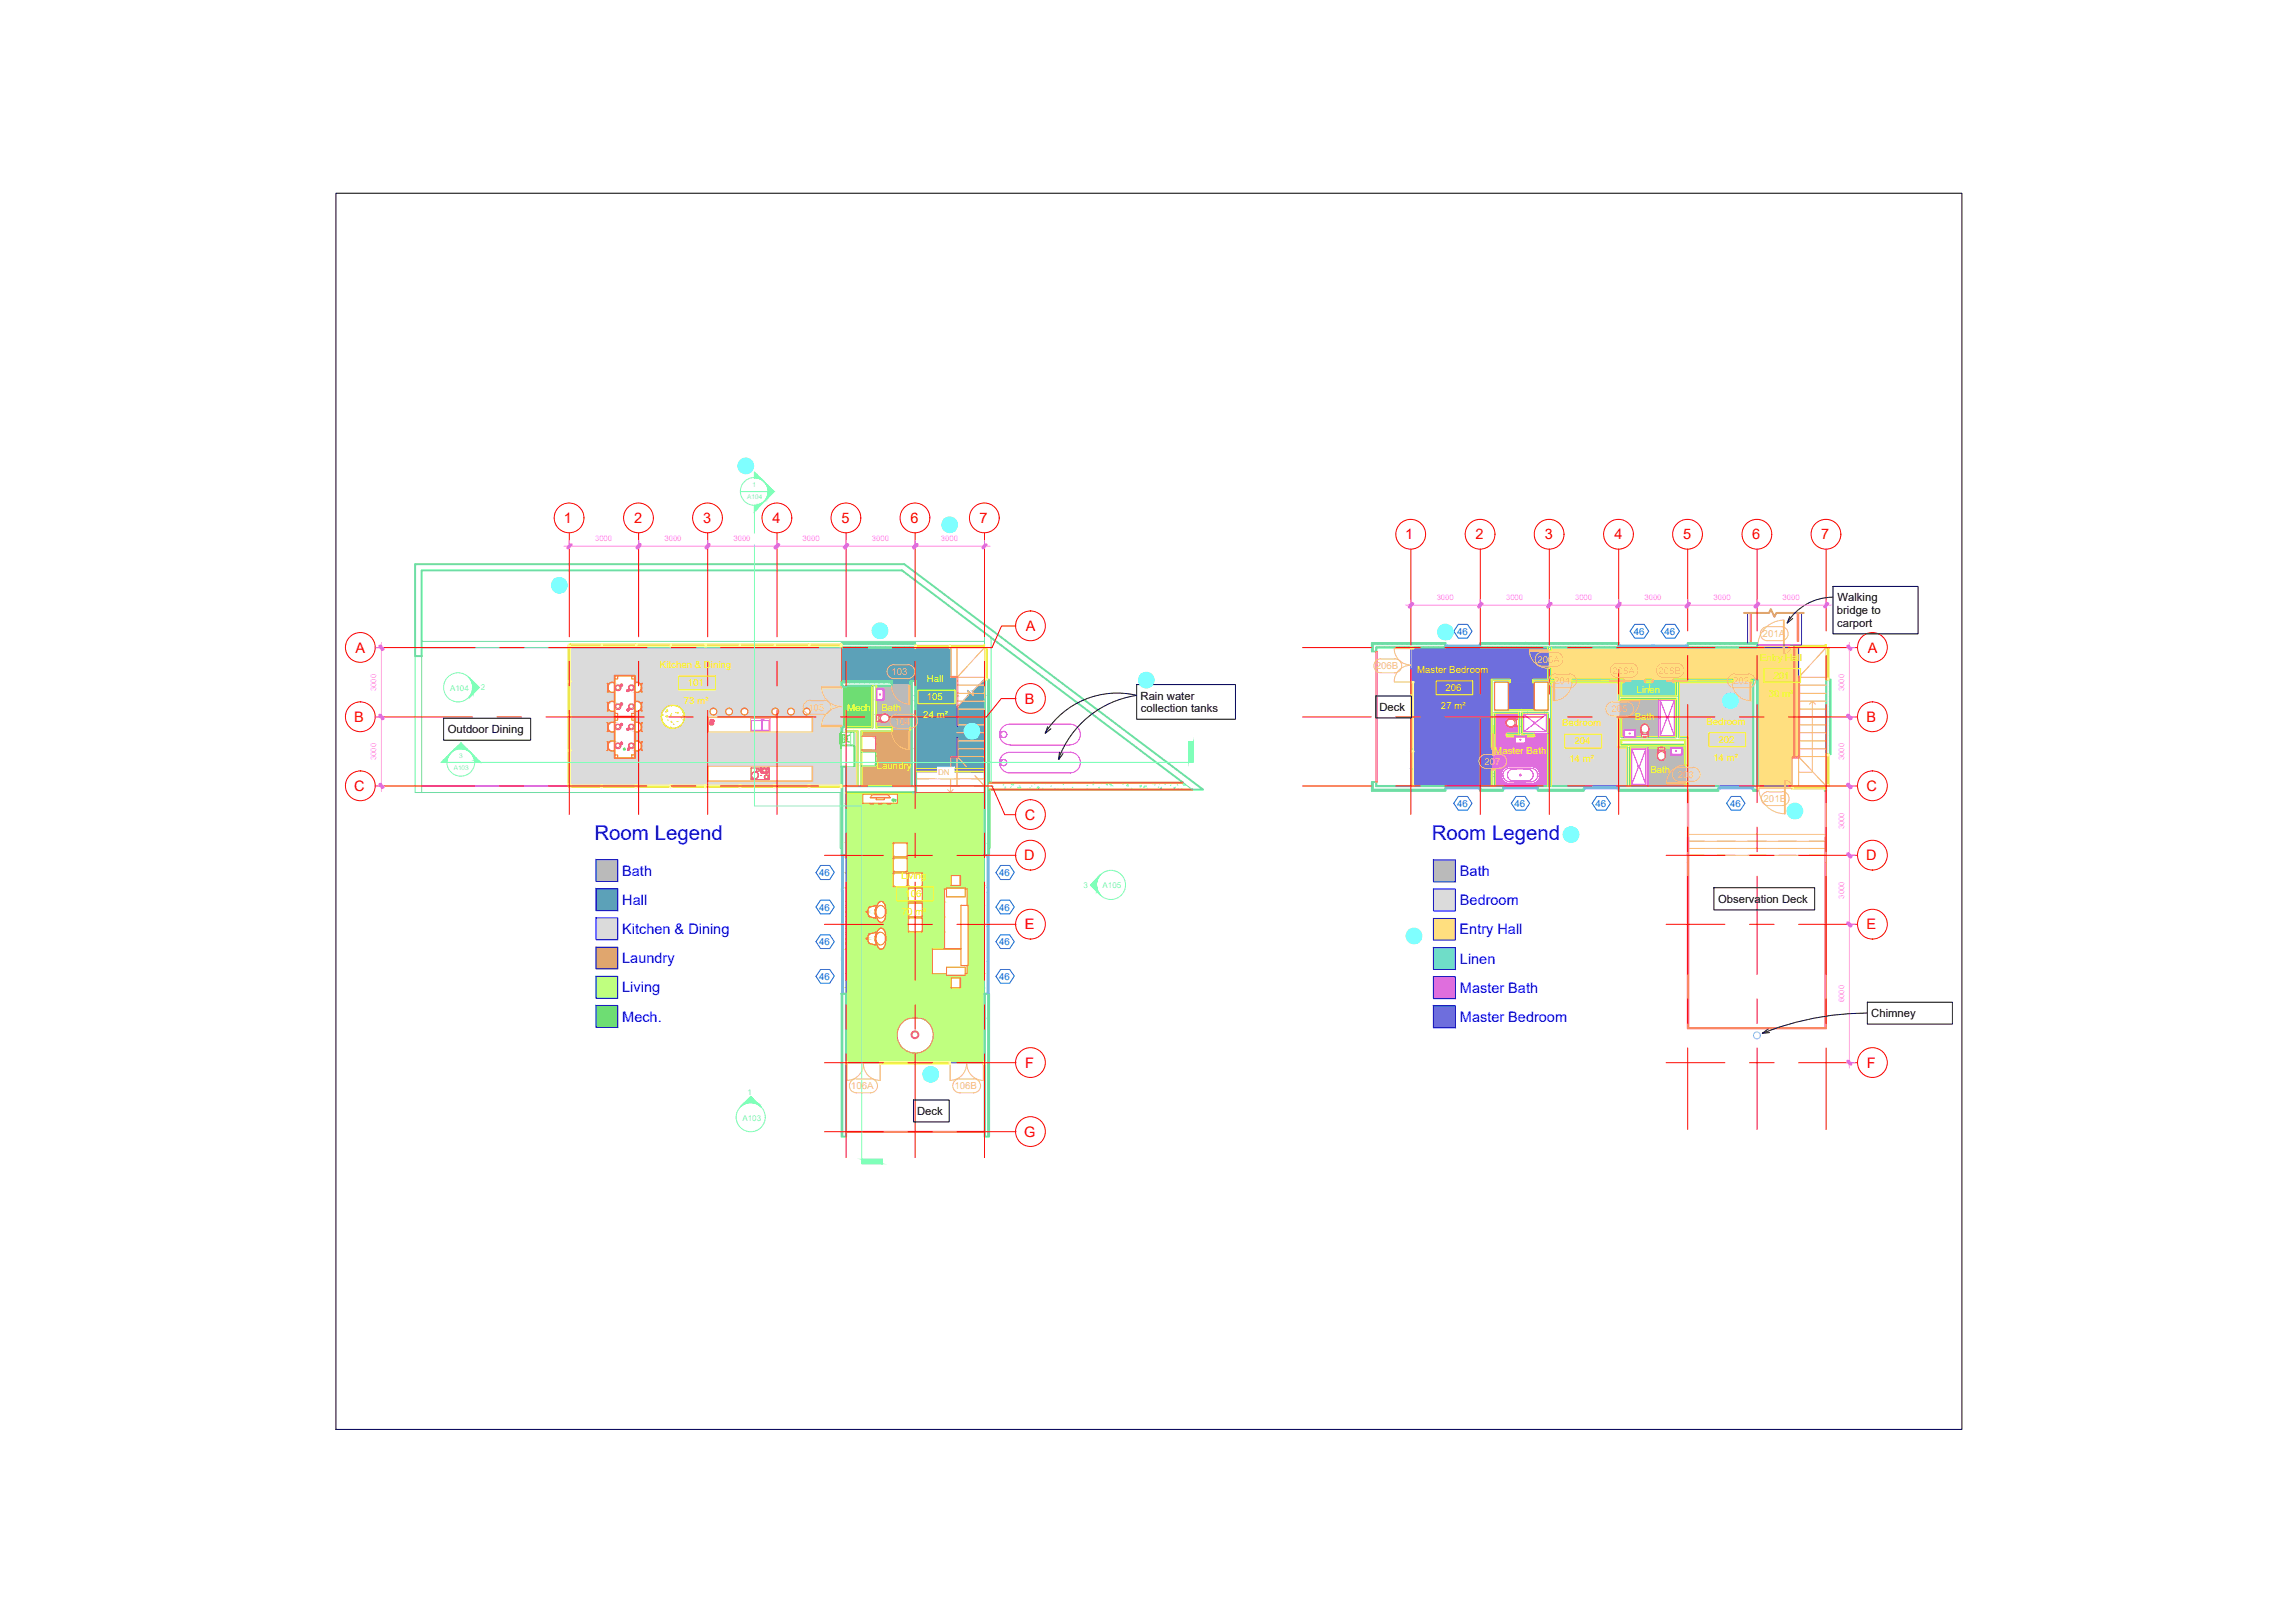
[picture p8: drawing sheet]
<svg xmlns="http://www.w3.org/2000/svg" width="297mm" height="210mm" viewBox="0 0 297 210" stroke-linecap="round" stroke-linejoin="round" font-family="sans-serif">
<defs><g id="words">
<g font-size="2.6" fill="#00f">
<text x="76.9" y="108.7">Room Legend</text>
<text x="185.2" y="108.7">Room Legend</text>
</g>
<g font-size="1.9" fill="#7fffff">
<text x="95.8" y="61">?</text>
<text x="122.2" y="68.6">?</text>
<text x="71.7" y="76.4">?</text>
<text x="113.2" y="82.4">?</text>
<text x="147.6" y="88.7">?</text>
<text x="231.5" y="105.6">?</text>
<text x="202.6" y="108.7">?</text>
<text x="182.3" y="121.8">?</text>
<text x="119.7" y="139.7">?</text>
</g>
<g font-size="1.9" fill="#f00">
<text x="72.9" y="67.7">1</text>
<text x="82" y="67.7">2</text>
<text x="91" y="67.7">3</text>
<text x="99.9" y="67.7">4</text>
<text x="108.9" y="67.7">5</text>
<text x="117.8" y="67.7">6</text>
<text x="126.7" y="67.7">7</text>
<text x="181.8" y="69.8">1</text>
<text x="190.9" y="69.8">2</text>
<text x="199.8" y="69.8">3</text>
<text x="208.9" y="69.8">4</text>
<text x="217.7" y="69.8">5</text>
<text x="226.7" y="69.8">6</text>
<text x="235.6" y="69.8">7</text>
<text x="132.7" y="81.6">A</text>
<text x="46" y="84.5">A</text>
<text x="241.6" y="84.5">A</text>
<text x="45.8" y="93.4">B</text>
<text x="132.6" y="91">B</text>
<text x="241.5" y="93.4">B</text>
<text x="45.8" y="102.3">C</text>
<text x="132.6" y="106.1">C</text>
<text x="241.5" y="102.3">C</text>
<text x="132.5" y="111.3">D</text>
<text x="241.4" y="111.3">D</text>
<text x="132.6" y="120.3">E</text>
<text x="241.5" y="120.3">E</text>
<text x="132.6" y="138.2">F</text>
<text x="241.5" y="138.2">F</text>
<text x="132.5" y="147.1">G</text>
</g>
<g font-size="1.9" fill="#00f">
<text x="80.5" y="113.3">Bath</text>
<text x="188.9" y="113.4">Bath</text>
<text x="80.5" y="117.1">Hall</text>
<text x="188.9" y="117.1">Bedroom</text>
<text x="80.5" y="120.8">Kitchen &amp; Dining</text>
<text x="80.5" y="124.6">Laundry</text>
<text x="188.8" y="120.9">Entry Hall</text>
<text x="188.9" y="124.7">Linen</text>
<text x="80.5" y="128.4">Living</text>
<text x="188.9" y="128.5">Master Bath</text>
<text x="80.5" y="132.2">Mech.</text>
<text x="188.9" y="132.2">Master Bedroom</text>
</g>
<g font-size="1.5">
<text x="237.7" y="77.8">Walking</text>
<text x="237.6" y="79.5">bridge to</text>
<text x="237.7" y="81.1">carport</text>
<text x="57.9" y="94.9">Outdoor Dining</text>
<text x="147.6" y="90.5">Rain water</text>
<text x="147.6" y="92.2">collection tanks</text>
<text x="178.5" y="92">Deck</text>
<text x="222.3" y="116.8">Observation Deck</text>
<text x="242.1" y="131.6">Chimney</text>
<text x="118.6" y="144.3">Deck</text>
</g>
<g font-size="1.3" fill="#006edd">
<text x="188.5" y="82.2">46</text>
<text x="211.4" y="82.2">46</text>
<text x="215.3" y="82.2">46</text>
<text x="188.5" y="104.4">46</text>
<text x="195.9" y="104.4">46</text>
<text x="206.4" y="104.4">46</text>
<text x="223.8" y="104.4">46</text>
<text x="106" y="113.4">46</text>
<text x="129.3" y="113.4">46</text>
<text x="106" y="117.8">46</text>
<text x="129.3" y="117.8">46</text>
<text x="106" y="122.3">46</text>
<text x="129.3" y="122.3">46</text>
<text x="106" y="126.8">46</text>
<text x="129.3" y="126.8">46</text>
</g>
<g font-size="1.3" fill="#ffbf7f">
<text x="228" y="82.5">201A</text>
<text x="115.3" y="87.4">103</text>
<text x="178" y="86.6">206B</text>
<text x="198.9" y="85.8">206A</text>
<text x="201.1" y="88.5">204</text>
<text x="208.6" y="87.2">208A</text>
<text x="224.2" y="88.5">202</text>
<text x="104.5" y="92">105</text>
<text x="115.7" y="93.8">104</text>
<text x="208.5" y="92.2">205</text>
<text x="192.1" y="99">207</text>
<text x="217.1" y="100.7">203</text>
<text x="228.2" y="103.8">201B</text>
<text x="110.1" y="141">106A</text>
<text x="123.5" y="141">106B</text>
</g>
<g font-size="1.3" fill="#ff0">
<text x="85.4" y="86.5">Kitchen &amp; Dining</text>
<text x="89" y="88.8">101</text>
<text x="119.9" y="88.3">Hall</text>
<text x="183.3" y="87.1">Master Bedroom</text>
<text x="187" y="89.4">206</text>
<text x="211.7" y="89.7">Linen</text>
<text x="227.7" y="85.5">Entry Hall</text>
<text x="229.4" y="87.8">201</text>
<text x="88.5" y="91.1">73 m²</text>
<text x="109.6" y="92">Mech.</text>
<text x="114" y="92">Bath</text>
<text x="119.5" y="92.9">24 m²</text>
<text x="119.9" y="90.6">105</text>
<text x="186.4" y="91.8">27 m²</text>
<text x="202.1" y="94">Bedroom</text>
<text x="211.5" y="93.2">Bath</text>
<text x="220.8" y="93.8">Bedroom</text>
<text x="228.8" y="90.2">30 m²</text>
<text x="113.4" y="99.5">Laundry</text>
<text x="193.3" y="97.6">Master Bath</text>
<text x="203" y="98.7">14 m²</text>
<text x="203.7" y="96.3">204</text>
<text x="213.5" y="100.1">Bath</text>
<text x="221.6" y="98.5">14 m²</text>
<text x="222.3" y="96.2">202</text>
<text x="116.6" y="113.8">Living</text>
<text x="116.7" y="118.4">70 m²</text>
<text x="117.1" y="116.1">106</text>
</g>
<g font-size="1" fill="#ff7fff">
<text x="77" y="70">3000</text>
<text x="86" y="70">3000</text>
<text x="94.9" y="70">3000</text>
<text x="103.8" y="70">3000</text>
<text x="112.8" y="70">3000</text>
<text x="121.7" y="70">3000</text>
<text x="185.9" y="77.6">3000</text>
<text x="194.8" y="77.6">3000</text>
<text x="203.8" y="77.6">3000</text>
<text x="212.8" y="77.6">3000</text>
<text x="221.7" y="77.6">3000</text>
<text x="230.6" y="77.6">3000</text>
<text x="48.7" y="89.4" transform="rotate(-90 48.7 89.4)">3000</text>
<text x="238.6" y="89.4" transform="rotate(-90 238.6 89.4)">3000</text>
<text x="48.7" y="98.4" transform="rotate(-90 48.7 98.4)">3000</text>
<text x="238.6" y="98.4" transform="rotate(-90 238.6 98.4)">3000</text>
<text x="238.6" y="107.3" transform="rotate(-90 238.6 107.3)">3000</text>
<text x="238.6" y="116.3" transform="rotate(-90 238.6 116.3)">3000</text>
<text x="238.6" y="129.7" transform="rotate(-90 238.6 129.7)">6000</text>
</g>
<g font-size="1" fill="#7fffbf">
<text x="58.2" y="89.4">A104</text>
<text x="62.2" y="89.4">2</text>
<text x="140.2" y="114.9">3</text>
<text x="142.6" y="115">A105</text>
<text x="96.7" y="141.7">1</text>
<text x="96" y="145">A103</text>
</g>
<text font-size="1" fill="#ffbf7f" x="121.4" y="100.2">DN</text>
<g font-size=".8" fill="#7fffbf">
<text x="96.7" y="64.5">A104</text>
<text x="97.4" y="63.1">1</text>
<text x="58.7" y="99.6">A103</text>
<text x="59.4" y="98.1">3</text>
</g>
</g></defs>
<g fill="#dbdbdb" stroke="#dbdbdb" stroke-width=".13">
<path d="M82.2 88.3h.1z"/>
<path d="M82.9 88.5h.1z"/>
<path d="M78.7 88.5h.1z"/>
<path d="M79.3 89.6h.2z"/>
<path d="M82.2 90.8h.1z"/>
<path d="M82.9 91h.1z"/>
<path d="M78.7 91h.1z"/>
<path d="M79.3 92.1h.2z"/>
<path d="M82.2 93.5h.1z"/>
<path d="M78.7 94.6h.1z"/>
<path d="M79.3 94.8h.2z"/>
<path d="M82.2 95.9h.1z"/>
<path d="M79.3 97.2h.2z"/>
<path d="M73.8 83.8l35.1 3.6v-3.6zM73.8 83.8l35.1 3.6h-35.1z"/>
<path d="M82.2 87.4l26.7 .9v-.9zM82.2 87.4l26.7 .9h-26.7z"/>
<path d="M73.8 87.4l5.7 .9v-.9zM73.8 87.4l5.7 .9h-5.7z"/>
<path d="M82.2 88.3h.1zM82.2 88.3h.3z"/>
<path d="M79.1 88.3h.4zM79.1 88.3h.4z"/>
<path d="M73.8 88.3h5.3zM73.8 88.3h5.3z"/>
<path d="M79.2 88.3h.3zM79.2 88.3h.3z"/>
<path d="M82.5 88.3l26.4 .1zM82.5 88.3l26.4 .1z"/>
<path d="M73.8 88.3h5.3zM73.8 88.3l5.2 .1z"/>
<path d="M79.3 88.3l.2 .1zM79.3 88.3l.2 .1z"/>
<path d="M82.6 88.4h26.3zM82.6 88.4h26.3z"/>
<path d="M73.8 88.4h5.2zM73.8 88.4h5.1z"/>
<path d="M83.1 88.4h25.8zM83.1 88.4h25.8z"/>
<path d="M78.6 88.4h.3zM78.6 88.4h.3z"/>
<path d="M73.8 88.4h4.8zM73.8 88.4h4.8zM73.8 88.4h4.8zM73.8 88.4h4.8z"/>
<path d="M83.1 88.4h25.8zM83.1 88.4h25.8z"/>
<path d="M82.7 88.4h.3zM82.7 88.4h.4z"/>
<path d="M78.6 88.4h.3zM78.6 88.4h.3z"/>
<path d="M73.8 88.4l4.8 .1zM73.8 88.4l4.8 .1z"/>
<path d="M78.6 88.4h.3zM78.6 88.4l.3 .1z"/>
<path d="M83.1 88.4l25.8 .1zM83.1 88.4l25.8 .1zM83.1 88.5h25.8zM83.1 88.5h25.8z"/>
<path d="M82.7 88.4l.3 .1v-.1zM82.7 88.4l.3 .1zM82.8 88.5h.2zM82.8 88.5h.2z"/>
<path d="M78.6 88.5h.3zM78.6 88.5h.2z"/>
<path d="M73.8 88.5h4.8zM73.8 88.5h4.8z"/>
<path d="M83.1 88.5h25.8zM83 88.5h25.9z"/>
<path d="M82.8 88.5h.2zM82.8 88.5h.2z"/>
<path d="M78.7 88.5h.1zM78.7 88.5h.1z"/>
<path d="M82.9 88.5h.1zM82.9 88.5h.1z"/>
<path d="M78.7 88.5h.1zM78.7 88.5h.1zM78.7 88.5h.1zM78.7 88.5h.1z"/>
<path d="M83 88.5l25.9 .4v-.4zM83 88.5l25.9 .4h-25.9z"/>
<path d="M82.9 89.4h.1zM82.8 89.4h.2z"/>
<path d="M78.7 89.4h.1zM78.7 89.4h.1z"/>
<path d="M73.8 88.5l4.8 1v-1zM73.8 88.5l4.8 1h-4.8z"/>
<path d="M83 88.9l26.2 .6v-.6zM83 88.9l26.2 .6h-26.2z"/>
<path d="M82.8 89.4l.2 .1v-.1zM82.8 89.4l.2 .1h-.2z"/>
<path d="M78.7 89.4l.2 .1zM78.7 89.4l.2 .1h-.2z"/>
<path d="M82.8 89.5h.2zM82.7 89.5h.3z"/>
<path d="M78.6 89.5h.3zM78.6 89.5h.3z"/>
<path d="M73.8 89.5h4.8zM73.8 89.5h4.8z"/>
<path d="M73.8 89.5l4.8 .1zM73.8 89.5l4.8 .1z"/>
<path d="M82.7 89.5l.3 .1zM82.7 89.5l.3 .1z"/>
<path d="M83 89.5l26.2 .1v-.1zM83 89.5l26.2 .1h-26.1z"/>
<path d="M73.8 89.6h4.8zM73.8 89.6h4.8z"/>
<path d="M83.1 89.6h26.1zM83.1 89.6h26.1z"/>
<path d="M82.7 89.6h.4zM82.7 89.6h.4z"/>
<path d="M73.8 89.6h4.8zM73.8 89.6h4.8z"/>
<path d="M83.1 89.6h26.1zM83.1 89.6h26.1z"/>
<path d="M82.7 89.6h.4zM82.7 89.6h.4z"/>
<path d="M78.6 89.5l.4 .1zM78.6 89.5l.4 .1z"/>
<path d="M73.8 89.6h4.8zM73.8 89.6h4.8z"/>
<path d="M82.7 89.6h26.5zM82.6 89.6h26.6z"/>
<path d="M73.8 89.6h5.2zM73.8 89.6h5.2z"/>
<path d="M82.6 89.6h26.6zM82.5 89.6h26.7z"/>
<path d="M82.2 89.6h.1zM82.2 89.6h.1z"/>
<path d="M82.5 89.6h26.7zM82.5 89.6h26.7z"/>
<path d="M82.2 89.6h.3zM82.2 89.6h.3z"/>
<path d="M79.3 89.6h.2zM79.1 89.6h.4z"/>
<path d="M73.8 89.6h5.3zM73.8 89.6h5.3z"/>
<path d="M82.2 89.6l27 1.2v-1.2zM82.2 89.6l27 1.2h-27z"/>
<path d="M73.8 89.6l5.7 1.2v-1.2zM73.8 89.6l5.7 1.2h-5.7z"/>
<path d="M82.2 90.8h.1zM82.2 90.8h.3z"/>
<path d="M79.1 90.8h.4zM79.1 90.8h.4z"/>
<path d="M73.8 90.8h5.3zM73.8 90.8h5.3z"/>
<path d="M79.2 90.8h.3zM79.2 90.8h.3z"/>
<path d="M82.5 90.8h26.7zM82.5 90.8h26.7z"/>
<path d="M73.8 90.8h5.3zM73.8 90.8h5.2z"/>
<path d="M79.3 90.8h.2zM79.3 90.8h.2z"/>
<path d="M82.6 90.8l26.6 .1zM82.6 90.8l26.6 .1z"/>
<path d="M73.8 90.8h5.2zM73.8 90.8l5.1 .1z"/>
<path d="M83.1 90.9h26.1zM83.1 90.9h26.1z"/>
<path d="M78.6 90.9h.3zM78.6 90.9h.3z"/>
<path d="M73.8 90.9h4.8zM73.8 90.9h4.8zM73.8 90.9h4.8zM73.8 90.9h4.8z"/>
<path d="M83.1 90.9h26.1zM83.1 90.9h26.1z"/>
<path d="M82.7 90.9h.3zM82.7 90.9h.4z"/>
<path d="M78.6 90.9h.3zM78.6 90.9h.3z"/>
<path d="M73.8 90.9h4.8zM73.8 90.9h4.8z"/>
<path d="M78.6 90.9h.3zM78.6 90.9h.3z"/>
<path d="M83.1 90.9h26.1zM83.1 90.9h26.1z"/>
<path d="M83.1 90.9h26.1zM83.1 90.9h26.1z"/>
<path d="M82.7 90.9l.3 .1v-.1zM82.7 90.9l.3 .1zM82.8 91h.2zM82.8 91h.2z"/>
<path d="M78.6 90.9l.2 .1 .1-.1zM78.6 90.9l.2 .1z"/>
<path d="M73.8 90.9l4.8 .1v-.1zM73.8 90.9l4.8 .1h-4.8z"/>
<path d="M83.1 90.9l26.1 .1zM83 91h26.2z"/>
<path d="M82.8 91h.2zM82.8 91h.2z"/>
<path d="M78.7 91h.1zM78.7 91h.1z"/>
<path d="M82.9 91h.1zM82.9 91h.1z"/>
<path d="M78.7 91h.1zM78.7 91h.1zM78.7 91h.1zM78.7 91h.1z"/>
<path d="M83 91l26.2 .3v-.3zM83 91l26.2 .3h-26.2z"/>
<path d="M87.1 91.3h22.1zM87.1 91.3h22.1z"/>
<path d="M83 91.3h3.9zM83 91.3h4.1z"/>
<path d="M87.3 91.3h21.9zM87.3 91.3h21.9z"/>
<path d="M83 91.3h3.9zM83 91.3h3.6z"/>
<path d="M87.5 91.3l21.7 .1v-.1zM87.5 91.3l21.7 .1h-21.5z"/>
<path d="M83 91.3l3.4 .1 .2-.1zM83 91.3l3.4 .1h-3.4z"/>
<path d="M87.7 91.4l21.5 .2v-.2zM87.7 91.4l21.5 .2h-21.2z"/>
<path d="M83 91.4l3.2 .2 .2-.2zM83 91.4l3.2 .2h-3.2z"/>
<path d="M88 91.6l21.2 .1v-.1zM88 91.6l21.2 .1h-21.1z"/>
<path d="M104.4 91.7h4.8zM104.4 91.7h4.8z"/>
<path d="M102.3 91.7h2.1zM102.3 91.7h2z"/>
<path d="M100.3 91.7h2zM100.3 91.7h1.9z"/>
<path d="M96.3 91.7h4zM96.3 91.7h3.9z"/>
<path d="M94.3 91.7h2zM94.3 91.7h1.9z"/>
<path d="M92.3 91.7h2zM92.3 91.7h1.9z"/>
<path d="M88.1 91.7h4.2zM88.1 91.7h4.1z"/>
<path d="M88.1 91.7h4.1zM88.1 91.7h4.1z"/>
<path d="M83 91.6l3 .1 .2-.1zM83 91.6l3 .1h-3z"/>
<path d="M104.5 91.7l4.7 .1zM104.5 91.7l4.7 .1z"/>
<path d="M102.5 91.7h1.8zM102.5 91.7l1.7 .1z"/>
<path d="M100.4 91.7h1.8zM100.4 91.7l1.7 .1z"/>
<path d="M96.4 91.7h3.8zM96.4 91.7l3.7 .1z"/>
<path d="M94.4 91.7h1.8zM94.4 91.7l1.7 .1z"/>
<path d="M92.4 91.7h1.8zM92.4 91.7l1.7 .1z"/>
<path d="M88.1 91.7h4.1zM88.1 91.7l4 .1z"/>
<path d="M104.6 91.8h4.6zM104.6 91.8h4.6z"/>
<path d="M102.6 91.8h1.6zM102.6 91.8h1.5z"/>
<path d="M100.5 91.8h1.6zM100.5 91.8h1.6z"/>
<path d="M96.5 91.8h3.6zM96.5 91.8h3.5z"/>
<path d="M94.6 91.8h1.5zM94.6 91.8h1.4z"/>
<path d="M92.5 91.8h1.6zM92.5 91.8h1.5z"/>
<path d="M88.2 91.8h3.9zM88.2 91.8h3.8z"/>
<path d="M88.2 91.8l3.8 .1v-.1zM88.2 91.8l3.8 .1h-3.7z"/>
<path d="M83 91.7l2.9 .2 .1-.2zM83 91.7l2.9 .2h-2.9z"/>
<path d="M82.9 91.9h.1zM82.8 91.9h.2z"/>
<path d="M78.7 91.9h.1zM78.7 91.9h.1z"/>
<path d="M104.7 91.8l4.5 .1v-.1zM104.7 91.8l4.5 .1h-4.4z"/>
<path d="M102.6 91.8l1.4 .1 .1-.1zM102.6 91.8l1.4 .1h-1.3z"/>
<path d="M100.6 91.8l1.4 .1 .1-.1zM100.6 91.8l1.4 .1h-1.3z"/>
<path d="M96.6 91.8l3.3 .1 .1-.1zM96.6 91.8l3.3 .1h-3.2z"/>
<path d="M94.6 91.8l1.4 .1v-.1zM94.6 91.8l1.4 .1h-1.3z"/>
<path d="M92.7 91.8l1.3 .1v-.1zM92.7 91.8l1.3 .1h-1.3z"/>
<path d="M88.3 91.9h3.6zM88.3 91.9h3.7z"/>
<path d="M73.8 91l4.8 .9v-.9zM73.8 91l4.8 .9h-4.8z"/>
<path d="M83 91.9h2.9zM83 91.9h2.9z"/>
<path d="M82.8 91.9l.2 .1v-.1zM82.8 91.9l.2 .1h-.2z"/>
<path d="M78.7 91.9l.2 .1zM78.7 91.9l.2 .1h-.2z"/>
<path d="M82.8 92h.2zM82.7 92h.3z"/>
<path d="M78.6 92h.3zM78.6 92h.3z"/>
<path d="M73.8 91.9h4.8zM73.8 91.9l4.8 .1z"/>
<path d="M73.8 92h4.8zM73.8 92h4.8z"/>
<path d="M82.7 92h.3zM82.7 92h.3z"/>
<path d="M83 91.9l2.8 .1 .1-.1zM83 91.9l2.8 .1h-2.7z"/>
<path d="M104.8 91.9l4.4 .1v-.1zM104.8 91.9l4.4 .1h-4.4z"/>
<path d="M102.7 91.9l1.3 .1v-.1zM102.7 91.9l1.3 .1h-1.2z"/>
<path d="M100.7 91.9l1.2 .1 .1-.1zM100.7 91.9l1.2 .1h-1.2z"/>
<path d="M96.7 91.9l3.2 .1v-.1zM96.7 91.9l3.2 .1h-3.1z"/>
<path d="M94.7 91.9l1.2 .1 .1-.1zM94.7 91.9l1.2 .1h-1.2z"/>
<path d="M92.7 91.9l1.2 .1 .1-.1zM92.7 91.9l1.2 .1h-1.2z"/>
<path d="M88.3 91.9l3.6 .1v-.1zM88.3 91.9l3.6 .1h-3.5z"/>
<path d="M73.8 92h4.8zM73.8 92h4.8z"/>
<path d="M83.1 92h2.7zM83.1 92h2.7z"/>
<path d="M82.7 92h.4zM82.7 92h.4z"/>
<path d="M78.6 92h.4zM78.6 92h.4z"/>
<path d="M73.8 92h4.8zM73.8 92h4.8z"/>
<path d="M83.1 92h2.7zM83.1 92h2.7z"/>
<path d="M82.7 92h.4zM82.7 92h.4z"/>
<path d="M78.6 92h.4zM78.6 92h.4z"/>
<path d="M73.8 92h4.8zM73.8 92h4.8z"/>
<path d="M82.7 92l3.1 .1zM82.7 92l3.1 .1z"/>
<path d="M73.8 92l5.2 .1zM73.8 92l5.2 .1z"/>
<path d="M82.6 92.1h3.2zM82.5 92.1h3.3z"/>
<path d="M82.2 92.1h.1zM82.2 92.1h.1z"/>
<path d="M82.5 92.1h3.3zM82.5 92.1h3.3z"/>
<path d="M82.2 92.1h.3zM82.2 92.1h.3z"/>
<path d="M79.3 92.1h.2zM79.1 92.1h.4z"/>
<path d="M73.8 92.1h5.3zM73.8 92.1h5.3z"/>
<path d="M88.4 92l3.5 .1v-.1zM88.4 92l3.5 .1h-3.5z"/>
<path d="M82.2 92.1h3.6zM82.2 92.1h3.6z"/>
<path d="M104.8 92l4.4 .1v-.1zM104.8 92l4.4 .1h-4.4z"/>
<path d="M102.8 92l1.2 .1v-.1zM102.8 92l1.2 .1h-1.2z"/>
<path d="M100.7 92l1.2 .1v-.1zM100.7 92l1.2 .1h-1.2z"/>
<path d="M96.8 92l3.1 .1v-.1zM96.8 92l3.1 .1h-3.1z"/>
<path d="M94.7 92l1.2 .1v-.1zM94.7 92l1.2 .1h-1.1z"/>
<path d="M92.7 92l1.2 .1v-.1zM92.7 92l1.2 .1h-1.1z"/>
<path d="M88.4 92.1h3.5zM88.4 92.1h3.5z"/>
<path d="M104.8 92.1l4.4 .1v-.1zM104.8 92.1l4.4 .1h-4.4z"/>
<path d="M102.8 92.1l1.2 .1v-.1zM102.8 92.1l1.2 .1h-1.2z"/>
<path d="M100.7 92.1l1.2 .1v-.1zM100.7 92.1l1.2 .1h-1.2z"/>
<path d="M96.8 92.1l3.1 .1v-.1zM96.8 92.1l3.1 .1h-3.1z"/>
<path d="M94.8 92.1l1.1 .1v-.1zM94.8 92.1l1.1 .1h-1.2z"/>
<path d="M92.8 92.1l1.1 .1v-.1zM92.8 92.1l1.1 .1h-1.2z"/>
<path d="M88.4 92.1l3.5 .1v-.1zM88.4 92.1l3.5 .1h-3.4z"/>
<path d="M88.5 92.2l3.4 .1v-.1zM88.5 92.2l3.4 .1h-3.4z"/>
<path d="M82.2 92.1l3.5 .2 .1-.2zM82.2 92.1l3.5 .2h-3.5z"/>
<path d="M104.8 92.2l4.4 .2v-.2zM104.8 92.2l4.4 .2h-4.4z"/>
<path d="M102.8 92.2l1.2 .2v-.2zM102.8 92.2l1.2 .2h-1.3z"/>
<path d="M100.7 92.2l1.3 .2-.1-.2zM100.7 92.2l1.3 .2h-1.3z"/>
<path d="M96.8 92.2l3.1 .2v-.2zM96.8 92.2l3.1 .2h-3.2z"/>
<path d="M94.7 92.2l1.3 .2-.1-.2zM94.7 92.2l1.3 .2h-1.3z"/>
<path d="M92.7 92.2l1.3 .2-.1-.2zM92.7 92.2l1.3 .2h-1.3z"/>
<path d="M88.5 92.3l3.4 .1zM88.5 92.3l3.4 .1z"/>
<path d="M104.8 92.4h4.4zM104.8 92.4h4.4h-4.5z"/>
<path d="M102.7 92.4h1.4h-.1zM102.6 92.4h.1h1.4z"/>
<path d="M100.7 92.4h1.4h-.1zM100.7 92.4h1.4h-1.5z"/>
<path d="M96.7 92.4h3.3h-.1zM96.7 92.4h3.3h-3.4z"/>
<path d="M94.7 92.4h1.3zM94.7 92.4h1.3h-1.4z"/>
<path d="M92.7 92.4h1.3zM92.7 92.4h1.3h-1.3z"/>
<path d="M88.5 92.4h3.5h-.1zM88.5 92.4h3.5h-3.5z"/>
<path d="M104.7 92.4l4.5 .1zM104.6 92.5h4.6z"/>
<path d="M102.6 92.4l1.6 .1zM102.6 92.5h1.6z"/>
<path d="M100.6 92.4l1.5 .1zM100.5 92.5h1.6z"/>
<path d="M96.6 92.4l3.5 .1zM96.5 92.5h3.6z"/>
<path d="M94.6 92.4l1.5 .1zM94.6 92.5h1.5z"/>
<path d="M92.7 92.4l1.4 .1zM92.5 92.5h1.6z"/>
<path d="M88.5 92.4l3.6 .1zM88.5 92.4l3.6 .1z"/>
<path d="M104.6 92.5h4.6zM104.5 92.5h4.7z"/>
<path d="M102.6 92.5h1.7zM102.5 92.5h1.8z"/>
<path d="M100.5 92.5h1.7zM100.4 92.5h1.8z"/>
<path d="M96.5 92.5h3.7zM96.4 92.5h3.8z"/>
<path d="M94.6 92.5h1.6zM94.4 92.5h1.8z"/>
<path d="M92.5 92.5h1.7zM92.4 92.5h1.8z"/>
<path d="M88.5 92.5h3.7zM88.5 92.5h3.7zM88.5 92.5h3.7zM88.5 92.5h3.7z"/>
<path d="M82.2 92.3l3.4 .2 .1-.2zM82.2 92.3l3.4 .2h-3.4z"/>
<path d="M100.4 92.5h1.9zM100.4 92.5h1.9z"/>
<path d="M96.4 92.5h3.8zM96.4 92.5h3.8z"/>
<path d="M94.4 92.5h1.9zM94.4 92.5h1.9z"/>
<path d="M92.4 92.5h1.8zM92.4 92.5h1.8z"/>
<path d="M104.5 92.5l4.7 .1zM104.4 92.6h4.8z"/>
<path d="M102.5 92.5l1.9 .1zM102.4 92.6h2z"/>
<path d="M100.4 92.5l1.9 .1zM100.4 92.5l1.9 .1z"/>
<path d="M96.4 92.5l3.9 .1zM96.3 92.6h4z"/>
<path d="M92.4 92.5l1.9 .1zM92.4 92.6h1.9z"/>
<path d="M88.5 92.5l3.8 .1zM88.5 92.5l3.8 .1z"/>
<path d="M104.4 92.6h4.8zM104.4 92.6h4.8z"/>
<path d="M102.4 92.6h2zM102.3 92.6h2.1z"/>
<path d="M100.4 92.6h1.9zM100.3 92.6h2z"/>
<path d="M96.3 92.6h4zM96.3 92.6h4z"/>
<path d="M94.4 92.5l1.9 .1zM94.3 92.6h2z"/>
<path d="M92.4 92.6h1.9zM92.3 92.6h2z"/>
<path d="M88.5 92.6h3.8zM88.5 92.6h3.8z"/>
<path d="M88.5 92.6l20.7 .2v-.2zM88.5 92.6l20.7 .2h-20.6z"/>
<path d="M82.2 92.5l3.4 .3v-.3zM82.2 92.5l3.4 .3h-3.4z"/>
<path d="M88.6 92.8l3 .2v-.2zM88.6 92.8l3 .2h-3.1z"/>
<path d="M82.2 92.8l3.4 .2v-.2zM82.2 92.8l3.4 .2h-3.4z"/>
<path d="M88.5 93l3.1 .2v-.2zM88.5 93l3.1 .2h-3.1z"/>
<path d="M82.2 93l3.5 .2-.1-.2zM82.2 93l3.5 .2h-3.5z"/>
<path d="M88.5 93.2l3.1 .3v-.3zM88.5 93.2l3.1 .3h-3.2z"/>
<path d="M82.2 93.2l3.6 .3-.1-.3zM82.2 93.2l3.6 .3h-3.6zM82.2 93.5h3.6zM82.2 93.5h3.6z"/>
<path d="M73.8 92.1l5.7 1.4v-1.4zM73.8 92.1l5.7 1.4h-5.7z"/>
<path d="M82.5 93.5h3.3zM82.5 93.5h3.3z"/>
<path d="M82.2 93.5h.1zM82.2 93.5h.3z"/>
<path d="M79.1 93.5h.4zM79.1 93.5h.4z"/>
<path d="M82.5 93.5h3.3zM82.5 93.5h3.3z"/>
<path d="M73.8 93.5h5.3zM73.8 93.5h5.2z"/>
<path d="M79.3 93.5h.2zM79.3 93.5h.2z"/>
<path d="M82.6 93.5h3.2zM82.6 93.5h3.2z"/>
<path d="M73.8 93.5h5.2zM73.8 93.5h5.2z"/>
<path d="M83.1 93.5h2.7zM83.1 93.5h2.7z"/>
<path d="M82.7 93.5h.4zM82.7 93.5h.4z"/>
<path d="M78.6 93.5h.4zM78.6 93.5h.4z"/>
<path d="M73.8 93.5h4.8zM73.8 93.5h4.8z"/>
<path d="M83.1 93.5h2.7zM83.1 93.5h2.7z"/>
<path d="M73.8 93.5h4.8zM73.8 93.5h4.8z"/>
<path d="M78.6 93.5h.4zM78.6 93.5h.3z"/>
<path d="M83.1 93.5h2.7zM83.1 93.5h2.7z"/>
<path d="M83.1 93.5l2.7 .1zM83.1 93.5l2.7 .1z"/>
<path d="M82.7 93.5h.4zM82.7 93.5l.3 .1z"/>
<path d="M78.6 93.5h.3zM78.6 93.5l.3 .1z"/>
<path d="M82.7 93.6h.3zM82.7 93.6h.3z"/>
<path d="M78.6 93.6h.3zM78.6 93.6h.3z"/>
<path d="M73.8 93.5l4.8 .1v-.1zM73.8 93.5l4.8 .1h-4.8z"/>
<path d="M83.1 93.6h2.8zM83 93.6h2.9z"/>
<path d="M82.8 93.6h.2zM82.8 93.6h.2z"/>
<path d="M78.7 93.6h.2zM78.7 93.6h.1z"/>
<path d="M88.4 93.5l3.2 .2v-.2zM88.4 93.5l3.2 .2h-3.3z"/>
<path d="M83 93.6l2.9 .1zM83 93.6l2.9 .1z"/>
<path d="M82.8 93.6h.2zM82.8 93.6l.1 .1z"/>
<path d="M78.7 93.6h.1zM78.7 93.6l.1 .1z"/>
<path d="M88.3 93.7l3.3 .1v-.1zM88.3 93.7l3.3 .1h-3.5z"/>
<path d="M83 93.7l3 .1-.1-.1zM83 93.7l3 .1h-3z"/>
<path d="M88.1 93.8l3.5 .2v-.2zM88 94l.1-.2 3.5 .2z"/>
<path d="M83 93.8l3.2 .2-.2-.2zM83 93.8l3.2 .2h-3.2z"/>
<path d="M105.1 92.8l4.1 1.3v-1.3zM105.1 92.8l4.1 1.3h-4.1z"/>
<path d="M88 94l3.6 .1v-.1zM87.7 94.1l.3-.1 3.6 .1z"/>
<path d="M83 94l3.4 .1-.2-.1zM83 94l3.4 .1h-3.4z"/>
<path d="M87.7 94.1l3.9 .1v-.1zM87.5 94.2l.2-.1 3.9 .1z"/>
<path d="M83 94.1l3.6 .1-.2-.1zM83 94.1l3.6 .1h-3.6z"/>
<path d="M87.5 94.2l4.1 .1v-.1zM87.3 94.3l.2-.1 4.1 .1z"/>
<path d="M83 94.2l3.9 .1-.3-.1zM83 94.2l3.9 .1h-3.9z"/>
<path d="M87.3 94.3h4.3zM87.1 94.3h4.5z"/>
<path d="M83 94.3h4.1zM83 94.3h4.1z"/>
<path d="M82.9 94.6h.1zM82.9 94.6h.1z"/>
<path d="M82.9 94.6h.1zM82.9 94.6h.1z"/>
<path d="M78.7 94.6h.1zM78.7 94.6h.1z"/>
<path d="M73.8 93.6l4.8 1v-1zM73.8 93.6l4.8 1h-4.8z"/>
<path d="M83 94.3l8.6 .3v-.3zM83 94.3l8.6 .3h-8.6z"/>
<path d="M82.9 94.6h.1zM82.9 94.6h.1z"/>
<path d="M78.7 94.6h.1zM78.7 94.6h.1zM78.6 94.6h.2z"/>
<path d="M73.8 94.6h4.8zM73.8 94.6h4.8h-4.8zM73.8 94.6h4.8zM73.8 94.6h4.8z"/>
<path d="M82.8 94.6h.2zM82.7 94.6h.3z"/>
<path d="M83 94.6h8.6zM83 94.6h8.6h-8.5z"/>
<path d="M78.6 94.6h.3zM78.6 94.6h.3z"/>
<path d="M73.8 94.6h4.8zM73.8 94.6h4.8z"/>
<path d="M83.1 94.6l8.5 .1zM83.1 94.6l8.5 .1z"/>
<path d="M82.7 94.6l.3 .1zM82.7 94.6l.3 .1z"/>
<path d="M83.1 94.7h8.5zM83.1 94.7h8.5z"/>
<path d="M82.7 94.7h.4zM82.7 94.7h.4z"/>
<path d="M73.8 94.6l4.8 .1zM73.8 94.6l4.8 .1z"/>
<path d="M83.1 94.7h8.5zM83.1 94.7h8.5z"/>
<path d="M82.7 94.7h.4zM82.7 94.7h.4z"/>
<path d="M78.6 94.6l.3 .1zM78.6 94.6l.3 .1z"/>
<path d="M73.8 94.7h4.8zM73.8 94.7h4.8z"/>
<path d="M78.6 94.7h.3zM78.6 94.7h.3z"/>
<path d="M73.8 94.7h4.8zM73.8 94.7h4.8z"/>
<path d="M105.1 94.1l3.8 .6v-.6zM105.1 94.1l3.8 .6h-3.8z"/>
<path d="M82.7 94.7h8.9zM82.7 94.7h8.9z"/>
<path d="M82.7 94.7h26.1zM82.6 94.7h26.2z"/>
<path d="M73.8 94.7h5.2zM73.8 94.7h5.2z"/>
<path d="M82.2 94.7l.1 .1zM82.2 94.7l.1 .1z"/>
<path d="M73.8 94.7l5.3 .1zM73.8 94.7l5.3 .1z"/>
<path d="M82.6 94.7l26.2 .1zM82.5 94.8h26.3z"/>
<path d="M82.2 94.8h.3zM82.2 94.8h.3z"/>
<path d="M79.3 94.8h.2zM79.1 94.8h.4z"/>
<path d="M73.8 94.8h5.3zM73.8 94.8h5.3z"/>
<path d="M109.5 94.6l1.4 .2v-.2zM109.5 94.6l1.4 .2h-1.4z"/>
<path d="M82.2 94.8l26.6 .1v-.1zM82.2 94.8l26.6 .1h-26.6z"/>
<path d="M82.2 94.9l26.4 1v-1zM82.2 94.9l26.4 1h-26.4z"/>
<path d="M73.8 94.8l5.7 1.1v-1.1zM73.8 94.8l5.7 1.1h-5.7z"/>
<path d="M82.5 95.9h26.1zM82.5 95.9h26.1z"/>
<path d="M82.2 95.9h.1zM82.2 95.9h.3z"/>
<path d="M79.1 95.9h.4zM79.1 95.9h.4z"/>
<path d="M82.5 95.9l26.1 .1zM82.5 95.9l26.1 .1z"/>
<path d="M73.8 95.9h5.3zM73.8 95.9l5.2 .1z"/>
<path d="M79.3 95.9l.2 .1zM79.3 95.9l.2 .1z"/>
<path d="M82.6 96h26zM82.6 96h26z"/>
<path d="M73.8 96h5.2zM73.8 96h5.2z"/>
<path d="M83.1 96h25.5zM83.1 96h25.5z"/>
<path d="M82.7 96h.4zM82.7 96h.4z"/>
<path d="M78.6 96h.4zM78.6 96h.4z"/>
<path d="M73.8 96h4.8zM73.8 96h4.8z"/>
<path d="M83.1 96h25.5zM83.1 96h25.5z"/>
<path d="M73.8 96h4.8zM73.8 96h4.8z"/>
<path d="M78.6 96h.4zM78.6 96h.3z"/>
<path d="M83.1 96h25.5zM83.1 96h25.5zM83.1 96h25.5zM83.1 96h25.5z"/>
<path d="M82.7 96h.4zM82.7 96h.3z"/>
<path d="M78.6 96h.3zM78.6 96h.3z"/>
<path d="M82.7 96h.3zM82.7 96h.3z"/>
<path d="M78.6 96h.3zM78.6 96h.3z"/>
<path d="M73.8 96l4.8 .1v-.1zM73.8 96l4.8 .1h-4.8z"/>
<path d="M83.1 96l25.5 .1v-.1zM83.1 96l25.5 .1h-25.6z"/>
<path d="M82.8 96l.2 .1zM82.8 96l.2 .1z"/>
<path d="M78.7 96h.2zM78.7 96l.1 .1z"/>
<path d="M82.8 96.1h.2zM82.8 96.1h.1z"/>
<path d="M78.7 96.1h.1zM78.7 96.1h.1z"/>
<path d="M108.7 95l.1 1.2v-1.2zM108.7 95l.1 1.2h-.1z"/>
<path d="M108.7 96.2l.1 .1zM108.7 96.2l.1 .1z"/>
<path d="M82.9 96.2l.1 .1zM82.9 96.2l.1 .1z"/>
<path d="M78.7 96.2v.1zM78.7 96.2v.1z"/>
<path d="M83 96.1l25.6 .2v-.2zM83 96.1l25.6 .2h-25.6z"/>
<path d="M110.5 94.8l.4 1.6v-1.6zM110.5 94.8l.4 1.6h-.4z"/>
<path d="M109.5 96.4l1.4 .1zM109.5 96.4l1.4 .1z"/>
<path d="M108.8 96.5h2.1zM108.8 96.5h2.1z"/>
<path d="M83 96.3l25.8 .2v-.2zM83 96.3l25.8 .2h-25.8z"/>
<path d="M83 96.5h27.9zM83 96.5h27.9z"/>
<path d="M82.9 97h.1zM82.9 97h.1z"/>
<path d="M82.9 97h.1zM82.9 97h.1z"/>
<path d="M78.7 97h.1zM78.7 97h.1z"/>
<path d="M73.8 96.1l4.8 .9v-.9zM73.8 96.1l4.8 .9h-4.8z"/>
<path d="M83 96.5l25.8 .5v-.5zM83 96.5l25.8 .5h-25.8z"/>
<path d="M82.9 97h.1zM82.8 97h.2z"/>
<path d="M78.7 97h.1zM78.7 97h.1z"/>
<path d="M78.7 97h.1zM78.6 97h.2z"/>
<path d="M73.8 97l4.8 .1v-.1zM73.8 97l4.8 .1h-4.8zM73.8 97.1h4.8zM73.8 97.1h4.8z"/>
<path d="M82.8 97l.2 .1zM82.7 97.1l.1-.1 .2 .1z"/>
<path d="M78.6 97l.3 .1zM78.6 97l.3 .1h-.3z"/>
<path d="M83 97l25.8 .1v-.1zM83 97l25.8 .1h-25.7z"/>
<path d="M82.7 97.1h.3zM82.7 97.1h.3z"/>
<path d="M73.8 97.1h4.8zM73.8 97.1h4.8z"/>
<path d="M83.1 97.1h25.7zM83.1 97.1h25.7z"/>
<path d="M82.7 97.1h.4zM82.7 97.1h.4z"/>
<path d="M73.8 97.1h4.8zM73.8 97.1h4.8z"/>
<path d="M83.1 97.1h25.7zM83.1 97.1h25.7z"/>
<path d="M82.7 97.1h.4zM82.7 97.1h.4z"/>
<path d="M78.6 97.1h.3zM78.6 97.1h.3z"/>
<path d="M73.8 97.1h4.8zM73.8 97.1h4.8z"/>
<path d="M78.6 97.1h.3zM78.6 97.1h.3z"/>
<path d="M73.8 97.1h4.8zM73.8 97.1h4.8z"/>
<path d="M82.7 97.1l26.1 .1zM82.6 97.2h26.2z"/>
<path d="M73.8 97.1l5.2 .1zM73.8 97.1l5.2 .1z"/>
<path d="M82.2 97.2h.1zM82.2 97.2h.1z"/>
<path d="M73.8 97.2h5.3zM73.8 97.2h5.3z"/>
<path d="M82.6 97.2h26.2zM82.5 97.2h26.3z"/>
<path d="M82.2 97.2h.3zM82.2 97.2h.3z"/>
<path d="M79.3 97.2h.2zM79.1 97.2h.4z"/>
<path d="M73.8 97.2h5.3zM73.8 97.2h5.3z"/>
<path d="M82.2 97.2l26.6 1v-1zM82.2 97.2l26.6 1h-26.6z"/>
<path d="M73.8 97.2l5.7 1v-1zM73.8 97.2l5.7 1h-5.7z"/>
<path d="M73.8 98.2l35 1v-1zM73.8 98.2l35 1h-35z"/>
<path d="M110.6 96.5l.3 2.7v-2.7zM110.6 96.5l.3 2.7h-.3z"/>
<path d="M105.1 99.2h3.7zM105.1 99.2h3.7z"/>
<path d="M105.1 99.2h5.8zM105.1 99.2h5.8z"/>
<path d="M105.1 99.2l3.8 1.9v-1.9zM105.1 99.2l3.8 1.9h-3.8z"/>
<path d="M73.8 99.2l17.8 1.9v-1.9zM73.8 99.2l17.8 1.9h-17.8z"/>
<path d="M73.8 101.1l35.1 .5v-.5zM73.8 101.1l35.1 .5h-35.1z"/>
<path d="M109.5 99.2l1.4 2.5v-2.5zM109.5 99.2l1.4 2.5h-1.4z"/>
<path d="M207.2 88.1l2.4 .1v-.1zM207.2 88.1l2.4 .1h-2.4z"/>
<path d="M201 88.1l2.4 .2v-.2zM201 88.1l2.4 .2h-2.4z"/>
<path d="M200.6 88.3l8.8 2.3v-2.3zM200.6 88.3l8.8 2.3h-8.8z"/>
<path d="M200.6 90.6l9 2.3v-2.3zM200.6 90.6l9 2.3h-9z"/>
<path d="M200.6 92.9l8.8 3.8v-3.8zM200.6 92.9l8.8 3.8h-8.8z"/>
<path d="M200.6 96.7l10 5v-5zM200.6 96.7l10 5h-10z"/>
<path d="M204.9 101.7l4.5 .1v-.1zM204.9 101.7l4.5 .1h-4.5z"/>
<path d="M209.3 101.8l.1 .1zM209.3 101.8l.1 .1z"/>
<path d="M204.9 101.8l.1 .1zM204.9 101.8l.1 .1z"/>
<path d="M217 88.1l2.4 .1v-.1zM217 88.1l2.4 .1h-2.4z"/>
<path d="M224.1 88.1l2.4 .2v-.2zM224.1 88.1l2.4 .2h-2.4z"/>
<path d="M217.2 88.3l9.6 7.1v-7.1zM217.2 88.3l9.6 7.1h-9.6z"/>
<path d="M218.3 95.4l8.5 3.6v-3.6zM218.3 95.4l8.5 3.6h-8.5z"/>
<path d="M218.2 99l8.6 2.4v-2.4zM218.2 99l8.6 2.4h-8.6z"/>
<path d="M218.3 101.4l8.5 .3v-.3zM218.3 101.4l8.5 .3h-8.5z"/>
<path d="M222.3 101.7l4.5 .1v-.1zM222.3 101.7l4.5 .1h-4.5z"/>
<path d="M226.7 101.8l.1 .1zM226.7 101.8l.1 .1z"/>
<path d="M222.3 101.8l.1 .1v-.1zM222.3 101.8l.1 .1h-.1z"/>
<path d="M77.1 118.8l2.8 2.8v-2.8zM77.1 118.8l2.8 2.8h-2.8z"/>
<path d="M185.4 115l2.9 2.9v-2.9zM185.4 115l2.9 2.9h-2.9z"/>
</g>
<g fill="#dda56e" stroke="#dda56e" stroke-width=".13">
<path d="M113.3 98h4.6z"/>
<path d="M115.4 94.4l2.4 .2v-.2zM115.4 94.4l2.4 .2h-2.4z"/>
<path d="M111.4 94.6l6.5 .7v-.7zM111.4 94.6l6.5 .7h-6.5z"/>
<path d="M113.3 95.3l4.6 .1v-.1zM113.3 95.3l4.6 .1h-4.6z"/>
<path d="M113.3 95.4h4.6zM113.3 95.4h4.6h-4.6z"/>
<path d="M113.3 95.4l4.6 .1v-.1zM113.3 95.4l4.6 .1h-4.6z"/>
<path d="M113.3 95.5l4.6 1.3v-1.3zM113.3 95.5l4.6 1.3h-4.6z"/>
<path d="M113.3 96.8h4.6zM113.3 96.8h4.6z"/>
<path d="M113.3 96.8l4.6 .1zM113.3 96.8l4.6 .1z"/>
<path d="M113.3 96.9h4.6zM113.3 96.9h4.6zM113.3 96.9h4.6zM113.3 96.9h4.6zM113.3 96.9h4.6zM113.3 96.9h4.6z"/>
<path d="M113.3 96.9l4.6 .1zM113.3 96.9l4.6 .1zM113.3 97h4.6zM113.3 97h4.6zM113.3 97h4.6zM113.3 97h4.6z"/>
<path d="M113.3 97l4.6 .1v-.1zM113.3 97l4.6 .1h-4.6z"/>
<path d="M111.4 97.1l6.5 .3v-.3zM111.4 97.1l6.5 .3h-6.5z"/>
<path d="M113.3 97.4h4.6zM113.3 97.4h4.6h-4.6z"/>
<path d="M113.3 97.4l4.6 .2v-.2zM113.3 97.4l4.6 .2h-4.6z"/>
<path d="M113.3 97.6l4.6 .1v-.1zM113.3 97.6l4.6 .1h-4.6z"/>
<path d="M113.3 97.7l4.6 .3v-.3zM113.3 97.7l4.6 .3h-4.6zM113.3 98h4.6z"/>
<path d="M113.3 98l4.6 .4v-.4zM113.3 98l4.6 .4h-4.6z"/>
<path d="M113.3 98.4l4.6 .1v-.1zM113.3 98.4l4.6 .1h-4.6zM113.3 98.5h4.6zM113.3 98.5h4.6z"/>
<path d="M113.3 98.5l4.6 .3v-.3zM113.3 98.5l4.6 .3h-4.6z"/>
<path d="M113.3 98.8h4.6zM113.3 98.8h4.6z"/>
<path d="M113.3 98.8l4.6 .1zM113.3 98.8l4.6 .1z"/>
<path d="M113.3 98.9h4.6zM113.3 98.9h4.6z"/>
<path d="M113.3 98.9h4.6zM113.3 98.9h4.6z"/>
<path d="M113.3 98.9h4.6zM113.3 98.9h4.6z"/>
<path d="M113.3 98.9h4.6zM113.3 98.9h4.6z"/>
<path d="M113.3 98.9h4.6zM113.3 98.9h4.6zM113.3 98.9h4.6zM113.3 98.9h4.6z"/>
<path d="M113.3 98.9l4.6 .1zM113.3 98.9l4.6 .1z"/>
<path d="M113.3 99h4.6zM113.3 99h4.6z"/>
<path d="M113.3 99h4.6zM113.3 99h4.6zM113.3 99h4.6zM113.3 99h4.6z"/>
<path d="M113.3 99l4.6 .1v-.1zM113.3 99l4.6 .1h-4.6z"/>
<path d="M113.3 99.1h4.6zM113.3 99.1h4.6z"/>
<path d="M111.4 99.1l6.5 2.6v-2.6zM111.4 99.1l6.5 2.6h-6.5z"/>
<path d="M77.1 122.6l2.8 2.8v-2.8zM77.1 122.6l2.8 2.8h-2.8z"/>
</g>
<g fill="#bababa" stroke="#bababa" stroke-width=".13">
<path d="M113.4 92.5h.1z"/>
<path d="M113.4 93.4h.1z"/>
<path d="M215 98.4h3z"/>
<path d="M115.4 88.5l2.4 .3v-.3zM115.4 88.5l2.4 .3h-2.4z"/>
<path d="M113.4 88.8l4.5 .3v-.3zM113.4 88.8l4.5 .3h-4.5z"/>
<path d="M113.4 89.1h4.5zM113.4 89.1h4.5z"/>
<path d="M114.3 89.1h3.6zM114.3 89.1h3.6z"/>
<path d="M114.3 89.1l3.6 1.5v-1.5zM114.3 89.1l3.6 1.5h-3.6zM114.3 90.6h3.6zM114.3 90.6h3.6z"/>
<path d="M113.4 90.6l4.5 1.8v-1.8zM113.4 90.6l4.5 1.8h-4.5z"/>
<path d="M114.5 92.4h3.4zM114.5 92.4h3.4zM114.6 92.4h3.3zM114.6 92.4h3.3z"/>
<path d="M113.4 92.4h1.1zM113.4 92.4h.8z"/>
<path d="M114.6 92.4h3.3zM114.6 92.4h3.3z"/>
<path d="M113.4 92.4h.7zM113.4 92.4h.8z"/>
<path d="M113.4 92.4h.7zM113.4 92.4l.6 .1z"/>
<path d="M114.7 92.4l3.2 .1zM114.7 92.4l3.2 .1z"/>
<path d="M113.4 92.5h.6zM113.4 92.5h.1z"/>
<path d="M114.8 92.5l3.1 .1v-.1zM114.8 92.5l3.1 .1h-3z"/>
<path d="M114.9 92.6l3 .1v-.1zM114.9 92.6l3 .1h-2.9z"/>
<path d="M115 92.7l2.9 .2v-.2zM115 92.7l2.9 .2h-2.9z"/>
<path d="M115 92.9h2.9zM115 92.9h2.9z"/>
<path d="M115.1 92.9h2.8zM115.1 92.9h2.8z"/>
<path d="M115.1 92.9l2.8 .2v-.2zM115.1 92.9l2.8 .2h-2.9z"/>
<path d="M115 93.1l2.9 .1v-.1zM115 93.1l2.9 .1h-2.9z"/>
<path d="M115 93.2l2.9 .1v-.1zM115 93.2l2.9 .1h-3z"/>
<path d="M114.9 93.3l3 .1v-.1zM114.8 93.4l.1-.1 3 .1z"/>
<path d="M113.4 93.4h.6zM113.4 93.4h.6z"/>
<path d="M114.8 93.4l3.1 .1zM114.7 93.5h3.2z"/>
<path d="M113.4 93.4l.8 .1zM113.4 93.4l.8 .1z"/>
<path d="M114.7 93.5h3.2zM114.5 93.5h3.4z"/>
<path d="M113.4 93.5h.9zM113.4 93.5h.9z"/>
<path d="M114.5 93.5h3.4zM114.5 93.5h3.4z"/>
<path d="M113.4 93.5h1.1zM113.4 93.5h1.1z"/>
<path d="M113.4 93.5l4.5 .6v-.6zM113.4 93.5l4.5 .6h-4.5z"/>
<path d="M115.4 94.1l2.4 .3v-.3zM115.4 94.1l2.4 .3h-2.4z"/>
<path d="M217.6 96.7h.4zM217.6 96.7h.4z"/>
<path d="M217.6 96.7l.4 .1zM217.6 96.7l.4 .1z"/>
<path d="M215.3 96.7l.8 .1zM215.3 96.7l.8 .1z"/>
<path d="M213.2 96.7l1.3 .1zM213.2 96.7l1.3 .1z"/>
<path d="M215.3 96.8h.8zM215.3 96.8h.8z"/>
<path d="M213.2 96.8h1.3zM213.2 96.8h1.3z"/>
<path d="M213.2 96.8h1.3zM213.2 96.8h1.3z"/>
<path d="M215.3 96.8h.8zM215.3 96.8h.8z"/>
<path d="M213.2 96.8h1.3zM213.2 96.8h1.3z"/>
<path d="M215.4 96.8h.7zM215.4 96.8h.7z"/>
<path d="M213.2 96.8h1.3zM213.2 96.8h1.3z"/>
<path d="M213.2 96.8l1.2 .6 .1-.6zM213.2 96.8l1.2 .6h-1.2z"/>
<path d="M215.3 96.8l.8 .6v-.6zM215.3 96.8l.8 .6h-.7z"/>
<path d="M215.4 97.4h.7zM215.4 97.4h.7z"/>
<path d="M213.2 97.4l1.2 .1v-.1zM213.2 97.4l1.2 .1h-1.2z"/>
<path d="M215.4 97.4l.7 .1v-.1zM215.4 97.4l.7 .1h-.6z"/>
<path d="M213.2 97.5l1.2 .1v-.1zM213.2 97.5l1.2 .1h-1.2z"/>
<path d="M215.5 97.5l.6 .1v-.1zM215.5 97.5l.6 .1h-.6z"/>
<path d="M217.6 96.8l.4 .8v-.8zM217.6 96.8l.4 .8h-.4z"/>
<path d="M217.6 97.6l.4 .1zM217.6 97.6l.4 .1z"/>
<path d="M215.5 97.6l.6 .1zM215.5 97.6l.6 .1z"/>
<path d="M217.6 97.7h.4zM217.6 97.7h.4z"/>
<path d="M215.5 97.7h2.1zM215.5 97.7h2.1z"/>
<path d="M213.2 97.6l1.2 .2v-.2zM213.2 97.6l1.2 .2h-1.2z"/>
<path d="M213.2 97.8h1.2zM213.2 97.8h1.2z"/>
<path d="M215.5 97.7l2.5 .1v-.1zM215.5 97.7l2.5 .1h-2.5z"/>
<path d="M213.2 97.8l1.2 .1zM213.2 97.8l1.2 .1z"/>
<path d="M215.5 97.8l2.5 .1v-.1zM215.5 97.8l2.5 .1h-2.5z"/>
<path d="M215.5 97.9l2.5 .1zM215.5 97.9l2.5 .1z"/>
<path d="M213.2 97.9l1.2 .1v-.1zM213.2 97.9l1.2 .1h-1.2z"/>
<path d="M215.5 98h2.5zM215.5 98h2.5z"/>
<path d="M213.2 98l1.3 .2-.1-.2zM213.2 98l1.3 .2h-1.3z"/>
<path d="M215.5 98l2.5 .2v-.2zM215.5 98l2.5 .2h-2.6z"/>
<path d="M213.2 98.2h1.4h-.1zM213.2 98.2h1.4h-1.4z"/>
<path d="M215.4 98.2l2.6 .1v-.1zM215.4 98.2l2.6 .1h-2.7z"/>
<path d="M213.2 98.2l1.5 .1-.1-.1zM213.2 98.2l1.5 .1h-1.5z"/>
<path d="M215.3 98.3l2.7 .1v-.1zM215.3 98.3l2.7 .1h-2.8z"/>
<path d="M213.2 98.3l1.6 .1-.1-.1zM213.2 98.3l1.6 .1h-1.6z"/>
<path d="M215.2 98.4h2.8zM215 98.4h3zM215 98.4h3z"/>
<path d="M213.2 98.4h1.7zM213.2 98.4h1.7z"/>
<path d="M215 98.4h3zM214.9 98.4h3.1z"/>
<path d="M213.2 98.4h1.7zM213.2 98.4h1.7z"/>
<path d="M213.2 98.4l4.8 .6v-.6zM213.2 98.4l4.8 .6h-4.8z"/>
<path d="M213.2 99l5 2.4v-2.4zM213.2 99l5 2.4h-5z"/>
<path d="M213.2 101.4l4.8 .3v-.3zM213.2 101.4l4.8 .3h-4.8z"/>
<path d="M209.7 90.4l4.9 .2v-.2zM209.7 90.4l4.9 .2h-4.9z"/>
<path d="M209.6 90.6l5 2.3v-2.3zM209.6 90.6l5 2.3h-5z"/>
<path d="M209.7 92.9l4.9 .8v-.8zM209.7 92.9l4.9 .8h-4.9z"/>
<path d="M212.8 93.7h1.8zM212.8 93.7h1.8z"/>
<path d="M209.7 93.7h3.1zM209.7 93.7h3.1z"/>
<path d="M209.7 93.7h3zM209.7 93.7h3.1z"/>
<path d="M212.8 93.7h1.8zM212.8 93.7h1.8z"/>
<path d="M209.7 93.7l2.8 .1 .2-.1zM209.7 93.7l2.8 .1h-2.8z"/>
<path d="M212.9 93.7l1.7 .1v-.1zM212.9 93.7l1.7 .1h-1.5z"/>
<path d="M209.7 93.8l2.7 .1 .1-.1zM209.7 93.8l2.7 .1h-2.7z"/>
<path d="M213.1 93.8l1.5 .1v-.1zM213.1 93.8l1.5 .1h-1.4z"/>
<path d="M209.7 93.9l2.6 .1 .1-.1zM209.7 93.9l2.6 .1h-2.6z"/>
<path d="M213.2 93.9l1.4 .1v-.1zM213.2 93.9l1.4 .1h-1.3z"/>
<path d="M209.7 94l2.6 .1v-.1zM209.7 94l2.6 .1h-2.6z"/>
<path d="M213.3 94l1.3 .1v-.1zM213.3 94l1.3 .1h-1.3z"/>
<path d="M209.7 94.1h2.6zM209.7 94.1h2.6z"/>
<path d="M209.7 94.1l2.6 .1zM209.7 94.1l2.6 .1z"/>
<path d="M213.3 94.1l1.3 .2v-.2zM213.3 94.1l1.3 .2h-1.3z"/>
<path d="M209.7 94.2l2.5 .1 .1-.1zM209.7 94.2l2.5 .1h-2.5z"/>
<path d="M209.7 94.3h2.5zM209.7 94.3h2.5z"/>
<path d="M209.7 94.3h2.5zM209.7 94.3h2.5z"/>
<path d="M213.3 94.3h1.3zM213.3 94.3h1.3h-1.3z"/>
<path d="M213.3 94.3l1.3 .1zM213.3 94.3l1.3 .1z"/>
<path d="M209.7 94.3l2.6 .2-.1-.2zM209.7 94.3l2.6 .2h-2.6z"/>
<path d="M210.1 94.5h2.2zM210.1 94.5h2.2z"/>
<path d="M209.7 94.5h.4zM209.7 94.5h.4zM209.7 94.5h.4zM209.7 94.5h.4z"/>
<path d="M211.6 94.5h.7zM211.6 94.5h.7z"/>
<path d="M213.3 94.4l1.3 .1v-.1zM213.3 94.4l1.3 .1h-1.3z"/>
<path d="M211.6 94.5l.7 .1v-.1zM211.6 94.5l.7 .1h-.7z"/>
<path d="M213.3 94.5l1.3 .1v-.1zM213.3 94.5l1.3 .1h-1.3z"/>
<path d="M211.6 94.6l.7 .1zM211.6 94.6l.7 .1z"/>
<path d="M211.6 94.7l.7 .1v-.1zM211.6 94.7l.7 .1h-.7z"/>
<path d="M213.3 94.6l1.3 .2v-.2zM213.3 94.6l1.3 .2h-1.3z"/>
<path d="M213.3 94.8l1.3 .5v-.5zM213.3 94.8l1.3 .5h-1.4z"/>
<path d="M211.6 94.8l.8 .5-.1-.5zM211.6 94.8l.8 .5h-.8z"/>
<path d="M213.2 95.3h1.4zM213.2 95.3h1.4z"/>
<path d="M211.6 95.3h.8zM211.6 95.3h.8z"/>
<path d="M213.2 95.3h1.4zM213.2 95.3h1.4z"/>
<path d="M213.2 95.3l1.4 .1zM213.2 95.3l1.4 .1z"/>
<path d="M211.6 95.3l.8 .1zM211.6 95.3l.8 .1z"/>
<path d="M213.2 95.4h1.4zM213.2 95.4h1.4z"/>
<path d="M209.7 94.5l.4 .9v-.9zM209.7 94.5l.4 .9h-.4z"/>
<path d="M211.6 95.4h.8zM211.6 95.4h.8z"/>
<path d="M209.7 95.4h.4zM209.7 95.4h.4z"/>
<path d="M213.2 95.4h1.4zM213.2 95.4h1.4z"/>
<path d="M211.6 95.4h.8zM211.6 95.4h.8z"/>
<path d="M209.7 95.4h.4zM209.7 95.4h.4z"/>
<path d="M77.1 111.2l2.8 2.9v-2.9zM77.1 111.2l2.8 2.9h-2.8z"/>
<path d="M185.4 111.3l2.9 2.8v-2.8zM185.4 111.3l2.9 2.8h-2.9z"/>
</g>
<g fill="#5ca1b8" stroke="#5ca1b8" stroke-width=".13">
<path d="M127.2 88.1l.2-.1v.1z"/>
<path d="M108.9 83.8l14.1 3.8v-3.8zM108.9 83.8l14.1 3.8h-14.1z"/>
<path d="M108.9 87.6h14.1zM108.9 87.6h14.1z"/>
<path d="M108.9 87.6l14.1 .1zM108.9 87.6l14.1 .1z"/>
<path d="M108.9 87.7h14.9zM108.9 87.7h14.9z"/>
<path d="M108.9 87.7l14.9 .4v-.4zM108.9 87.7l14.9 .4h-14.9z"/>
<path d="M108.9 88.1l9 .1zM108.9 88.1l9 .1z"/>
<path d="M115.4 88.2l2.4 .3v-.3zM115.4 88.2l2.4 .3h-2.4z"/>
<path d="M127.2 88.1l.2 1.3v-1.3zM127.2 88.1l.2 1.3h-1.6z"/>
<path d="M125.8 89.4l1.6 .6v-.6zM125.8 89.4l1.6 .6h-1.5z"/>
<path d="M125.3 89.4l.5 .6zM125.3 89.4l.5 .6h-.5z"/>
<path d="M125.9 90h1.5zM125.9 90h1.5z"/>
<path d="M125.3 90h.6zM125.3 90h.6z"/>
<path d="M118.5 88.1l5.3 1.9v-1.9zM118.5 88.1l5.3 1.9h-5.3z"/>
<path d="M125.3 90l2.1 1.5v-1.5zM125.3 90l2.1 1.5h-3.6z"/>
<path d="M118.5 90l5.3 1.5v-1.5zM118.5 90l5.3 1.5h-5.3z"/>
<path d="M118.5 91.5l8.9 8.1v-8.1zM118.5 91.5l8.9 8.1h-8.9z"/>
<path d="M118.5 99.8l8.9 .1v-.1zM118.5 99.8l8.9 .1h-8.9z"/>
<path d="M77.1 115l2.8 2.8v-2.8zM77.1 115l2.8 2.8h-2.8z"/>
</g>
<g fill="#bfff7f" stroke="#bfff7f" stroke-width=".13">
<path d="M125.1 117.2h2.3z"/>
<path d="M113.3 117.2h.1z"/>
<path d="M113.2 118.3h.1z"/>
<path d="M114.2 119.4h3.3z"/>
<path d="M113.3 120.7h.1z"/>
<path d="M113.2 121.7h.1z"/>
<path d="M113.3 122.2h.1z"/>
<path d="M114.3 122.7h7.9z"/>
<path d="M114.2 122.8h10.1z"/>
<path d="M118.4 136.3h9z"/>
<path d="M109.5 102.6l17.9 .2v-.2zM109.5 102.6l17.9 .2h-17.9z"/>
<path d="M116.1 102.8l11.3 1.2v-1.2zM116.1 102.8l11.3 1.2h-11.3z"/>
<path d="M109.5 102.8l2.1 1.2v-1.2zM109.5 102.8l2.1 1.2h-2.1z"/>
<path d="M115.2 104h12.2zM115.2 104h12.2z"/>
<path d="M114.1 104h.7zM114.1 104h.7z"/>
<path d="M113 104h.7zM113 104h.7z"/>
<path d="M109.5 104h3zM109.5 104h3z"/>
<path d="M115.2 104h12.2zM115.2 104h12.2z"/>
<path d="M114.1 104h1.1zM114.1 104h1.1z"/>
<path d="M113 104h1.1zM113 104h1.1z"/>
<path d="M109.5 104h3.5zM109.5 104h3.5z"/>
<path d="M109.5 104l17.9 5.1v-5.1zM109.5 104l17.9 5.1h-17.9z"/>
<path d="M117.4 109.1l10 1.8v-1.8zM117.4 109.1l10 1.8h-10z"/>
<path d="M109.5 109.1l6.1 1.8v-1.8zM109.5 109.1l6.1 1.8h-6.1z"/>
<path d="M109.5 110.9l17.9 .1v-.1zM109.5 110.9l17.9 .1h-17.9z"/>
<path d="M117.4 111l10 1.8v-1.8zM117.4 111l10 1.8h-10z"/>
<path d="M109.5 111l6.1 1.8v-1.8zM109.5 111l6.1 1.8h-6.1z"/>
<path d="M109.5 112.8l17.9 .2v-.2zM109.5 112.8l17.9 .2h-17.9z"/>
<path d="M119.3 113l8.1 .3v-.3zM119.3 113l8.1 .3h-8.1z"/>
<path d="M124.3 113.3l3.1 1.3v-1.3zM124.3 113.3l3.1 1.3h-3.1z"/>
<path d="M119.3 113.3l3.7 1.3v-1.3zM119.3 113.3l3.7 1.3h-3.7z"/>
<path d="M119.3 114.6l8.1 .2v-.2zM119.3 114.6l8.1 .2h-8.1z"/>
<path d="M117.4 113l.1 1.8v-1.8zM117.4 113l.1 1.8h-.1z"/>
<path d="M109.5 113l6.1 1.8v-1.8zM109.5 113l6.1 1.8h-6.1z"/>
<path d="M109.5 114.8l17.9 .1v-.1zM109.5 114.8l17.9 .1h-17.9z"/>
<path d="M119.3 114.9h8.1zM119.3 114.9h8.1z"/>
<path d="M124.9 114.9l2.5 .1v-.1zM124.9 114.9l2.5 .1h-2.5z"/>
<path d="M119.3 114.9l3.2 .1v-.1zM119.3 114.9l3.2 .1h-3.2z"/>
<path d="M124.9 115h2.5zM124.9 115h2.5z"/>
<path d="M119.3 115h2.9zM119.3 115h2.9z"/>
<path d="M125.1 115h2.3zM125.1 115h2.3z"/>
<path d="M119.3 115h2.9zM119.3 115h2.9z"/>
<path d="M125.1 115l2.3 .1zM125.1 115l2.3 .1z"/>
<path d="M119.3 115l2.9 .1zM119.3 115l2.9 .1z"/>
<path d="M125.1 115.1h2.3zM125.1 115.1h2.3z"/>
<path d="M119.3 115.1l2.9 .5v-.5zM119.3 115.1l2.9 .5h-2.9z"/>
<path d="M109.5 114.9l8 1.8v-1.8zM109.5 114.9l8 1.8h-8z"/>
<path d="M114 116.7h3.5zM114 116.7h3.5z"/>
<path d="M109.5 116.7h4.4zM109.5 116.7h4.5z"/>
<path d="M114.1 116.7h3.4zM114.1 116.7h3.4z"/>
<path d="M109.5 116.7h4.4zM109.5 116.7h4.3z"/>
<path d="M119.3 115.6l2.9 1.1v-1.1zM119.3 115.6l2.9 1.1h-2.9z"/>
<path d="M114.2 116.7h3.3zM114.2 116.7h3.3z"/>
<path d="M114.2 116.7h8zM114.2 116.7h8z"/>
<path d="M109.5 116.7l4.2 .1 .1-.1zM109.5 116.7l4.2 .1h-4.2z"/>
<path d="M114.2 116.7l8 .1v-.1zM114.2 116.7l8 .1h-7.9z"/>
<path d="M114.3 116.8l7.9 .1zM114.3 116.8l7.9 .1z"/>
<path d="M109.5 116.8l4.1 .1 .1-.1zM109.5 116.8l4.1 .1h-4.1z"/>
<path d="M114.4 116.9l3.1 .1v-.1zM114.4 116.9l3.1 .1h-3.1z"/>
<path d="M109.5 116.9l4 .1 .1-.1zM109.5 116.9l4 .1h-4z"/>
<path d="M114.4 117l3.1 .1v-.1zM114.4 117l3.1 .1h-3z"/>
<path d="M125.1 115.1l2.3 2.1v-2.1zM125.1 115.1l2.3 2.1h-2.3zM125.1 117.2h2.3z"/>
<path d="M125.2 117.2h2.2zM125.2 117.2h2.2zM125.3 117.2h2.1zM125.3 117.2h2.1z"/>
<path d="M109.5 117l3.9 .2 .1-.2zM109.5 117l3.9 .2h-3.9z"/>
<path d="M125.3 117.2h2.1zM125.3 117.2h2.1zM125.3 117.2h2.1zM125.3 117.2h2.1z"/>
<path d="M109.5 117.2h3.9zM109.5 117.2h3.9z"/>
<path d="M125.3 117.2h2.1zM125.3 117.2h2.1z"/>
<path d="M113.3 117.2h.1zM113.3 117.2h.1z"/>
<path d="M109.5 117.2h3.8zM109.5 117.2h3.8z"/>
<path d="M113.3 117.2h.1zM113.3 117.2h.1zM113.3 117.2h.1zM113.3 117.2h.1zM113.3 117.2h.1zM113.3 117.2h.1zM113.3 117.2h.1z"/>
<path d="M114.5 117.1l3 .2v-.2zM114.5 117.1l3 .2h-3z"/>
<path d="M109.5 117.2l3.1 .2 .7-.2zM109.5 117.2l3.1 .2h-3.1z"/>
<path d="M109.5 117.4h3zM109.5 117.4h3.1z"/>
<path d="M109.5 117.4h3zM109.5 117.4h3z"/>
<path d="M109.5 117.4h3zM109.5 117.4h3z"/>
<path d="M109.5 117.4h3zM109.5 117.4l2.9 .1z"/>
<path d="M114.5 117.3l3 .2v-.2zM114.5 117.3l3 .2h-2.9z"/>
<path d="M113.4 117.4v.1zM113.4 117.4l-.1 .1z"/>
<path d="M109.5 117.5l2.8 .1 .1-.1zM109.5 117.5l2.8 .1h-2.8z"/>
<path d="M114.6 117.5l2.9 .3v-.3zM114.6 117.5l2.9 .3h-2.9z"/>
<path d="M113.3 117.6v.2zM113.3 117.6v.2h-.1z"/>
<path d="M109.5 117.6l2.8 .2v-.2zM109.5 117.6l2.8 .2h-2.8z"/>
<path d="M109.5 117.8l2.8 .1v-.1zM109.5 117.8l2.8 .1h-2.8z"/>
<path d="M109.5 117.9h2.8zM109.5 117.9l2.6 .1zM109.5 118h2.6zM109.5 118h2.6z"/>
<path d="M109.5 118h2.6zM109.5 118h2.6z"/>
<path d="M114.6 117.8l2.9 .2v-.2zM114.6 117.8l2.9 .2h-2.9z"/>
<path d="M109.5 118h2.6zM109.5 118h2.6z"/>
<path d="M109.5 118l2.6 .1zM109.5 118l2.6 .1z"/>
<path d="M109.5 118.1h2.6zM109.5 118.1h2.6z"/>
<path d="M109.5 118.1h2.8zM109.5 118.1h2.8z"/>
<path d="M109.5 118.1l2.8 .2v-.2zM109.5 118.1l2.8 .2h-2.8z"/>
<path d="M114.6 118l2.9 .3v-.3zM114.6 118l2.9 .3h-2.9z"/>
<path d="M113.2 118.3h.1zM113.2 118.3h.1z"/>
<path d="M109.5 118.3l2.8 .1v-.1zM109.5 118.3l2.8 .1h-2.8z"/>
<path d="M113.3 118.3l.1 .2zM113.3 118.3l.1 .2z"/>
<path d="M109.5 118.4l2.9 .1-.1-.1zM109.5 118.4l2.9 .1h-2.9z"/>
<path d="M114.6 118.3l2.9 .3v-.3zM114.6 118.3l2.9 .3h-2.9z"/>
<path d="M109.5 118.5l3 .1-.1-.1zM109.5 118.5l3 .1h-3z"/>
<path d="M109.5 118.6h3zM109.5 118.6h3z"/>
<path d="M109.5 118.6h3zM109.5 118.6h3z"/>
<path d="M119.3 116.9l2.9 1.7v-1.7zM119.3 116.9l2.9 1.7h-2.9z"/>
<path d="M114.6 118.6h2.9zM114.6 118.6h2.9h-2.9z"/>
<path d="M109.5 118.6h3.1zM109.5 118.6h3.1z"/>
<path d="M113.3 118.5l.1 .1zM113.3 118.5l.1 .1z"/>
<path d="M113.4 118.6v.1zM113.4 118.6v.1z"/>
<path d="M114.6 118.6l7.6 .1v-.1zM114.6 118.6l7.6 .1h-7.7z"/>
<path d="M113.4 118.7v.1zM113.4 118.7v.1zM113.3 118.8h.1z"/>
<path d="M114.5 118.7l7.7 .1zM114.5 118.7l7.7 .1z"/>
<path d="M113.3 118.8h.1zM113.3 118.8h.1z"/>
<path d="M109.5 118.6l3.7 .2-.6-.2zM109.5 118.6l3.7 .2h-3.7z"/>
<path d="M113.3 118.8h.1zM113.3 118.8h.1z"/>
<path d="M109.5 118.8h3.8zM109.5 118.8h3.8z"/>
<path d="M113.3 118.8h.1zM113.3 118.8h.1z"/>
<path d="M109.5 118.8h3.8zM109.5 118.8h3.8z"/>
<path d="M109.5 118.8l3.9 .1zM109.5 118.8l3.9 .1z"/>
<path d="M114.5 118.8l3 .1v-.1zM114.5 118.8l3 .1h-3z"/>
<path d="M109.5 118.9l4 .1-.1-.1zM109.5 118.9l4 .1h-4z"/>
<path d="M114.5 118.9l3 .2v-.2zM114.5 118.9l3 .2h-3.1z"/>
<path d="M109.5 119l4.1 .2-.1-.2zM109.5 119l4.1 .2h-4.1z"/>
<path d="M114.4 119.1l3.1 .1v-.1zM114.4 119.1l3.1 .1h-3.2z"/>
<path d="M109.5 119.2h4.2h-.1zM109.5 119.2h4.2h-4.2z"/>
<path d="M114.3 119.2l3.2 .1v-.1zM114.2 119.3l.1-.1 3.2 .1z"/>
<path d="M109.5 119.2l4.3 .1-.1-.1zM109.5 119.2l4.3 .1h-4.3z"/>
<path d="M114.2 119.3l3.3 .1v-.1zM114.2 119.3l3.3 .1h-3.3zM114.1 119.4h3.4z"/>
<path d="M109.5 119.3l4.4 .1zM109.5 119.3l4.4 .1z"/>
<path d="M114.1 119.4h3.4zM114 119.4h3.5z"/>
<path d="M109.5 119.4h4.5zM109.5 119.4h4.5z"/>
<path d="M109.5 119.4l8 .7v-.7zM109.5 119.4l8 .7h-8z"/>
<path d="M114 120.1h3.5zM114 120.1h3.5z"/>
<path d="M109.5 120.1h4.5zM109.5 120.1h4.4z"/>
<path d="M114.1 120.1h3.4zM114.1 120.1h3.4z"/>
<path d="M109.5 120.1h4.4zM109.5 120.1l4.3 .1z"/>
<path d="M114.2 120.1l3.3 .1v-.1zM114.2 120.1l3.3 .1h-3.3z"/>
<path d="M109.5 120.2h4.3zM109.5 120.2h4.2z"/>
<path d="M114.2 120.2l3.3 .1v-.1zM114.2 120.2l3.3 .1h-3.2z"/>
<path d="M109.5 120.2l4.1 .1 .1-.1zM109.5 120.2l4.1 .1h-4.1z"/>
<path d="M114.3 120.3l3.2 .1v-.1zM114.3 120.3l3.2 .1h-3.1z"/>
<path d="M109.5 120.3l4 .2 .1-.2zM109.5 120.3l4 .2h-4z"/>
<path d="M114.4 120.4l3.1 .2v-.2zM114.4 120.4l3.1 .2h-3z"/>
<path d="M119.3 118.8l2.9 1.8v-1.8zM119.3 118.8l2.9 1.8h-2.9z"/>
<path d="M114.5 120.6h3zM114.5 120.6h3z"/>
<path d="M109.5 120.5l3.9 .1 .1-.1zM109.5 120.5l3.9 .1h-3.9z"/>
<path d="M109.5 120.6l3.9 .1zM109.5 120.6l3.9 .1z"/>
<path d="M113.3 120.7h.1zM113.3 120.7h.1z"/>
<path d="M109.5 120.7h3.7zM109.5 120.7h3.8z"/>
<path d="M113.3 120.7h.1zM113.3 120.7h.1z"/>
<path d="M113.3 120.7h.1zM113.3 120.7h.1zM113.3 120.7h.1z"/>
<path d="M114.5 120.6l7.7 .2v-.2zM114.5 120.6l7.7 .2h-7.7z"/>
<path d="M109.5 120.7l3.1 .1 .6-.1zM109.5 120.7l3.1 .1h-3.1z"/>
<path d="M109.5 120.8h3zM109.5 120.8h3.1z"/>
<path d="M109.5 120.8l3 .1zM109.5 120.8l3 .1z"/>
<path d="M109.5 120.9h3zM109.5 120.9h3z"/>
<path d="M109.5 120.9h3zM109.5 120.9h2.9z"/>
<path d="M114.5 120.8l7.7 .1v-.1zM114.5 120.8l7.7 .1h-7.6z"/>
<path d="M113.4 120.8v.2zM113.4 120.8l-.1 .2z"/>
<path d="M113.3 121l.1 .1zM113.3 121l.1 .1z"/>
<path d="M109.5 120.9l2.8 .2 .1-.2zM109.5 120.9l2.8 .2h-2.8z"/>
<path d="M114.6 120.9l7.6 .3v-.3zM114.6 120.9l7.6 .3h-7.6z"/>
<path d="M113.3 121.1v.1zM113.3 121.1v.1h-.1z"/>
<path d="M109.5 121.1l2.8 .1v-.1zM109.5 121.1l2.8 .1h-2.8z"/>
<path d="M109.5 121.2l2.8 .2v-.2zM109.5 121.2l2.8 .2h-2.8z"/>
<path d="M109.5 121.4h2.8zM109.5 121.4h2.6zM109.5 121.4h2.6zM109.5 121.4h2.6z"/>
<path d="M109.5 121.4h2.6zM109.5 121.4h2.6z"/>
<path d="M114.6 121.2l7.6 .3v-.3zM114.6 121.2l7.6 .3h-7.6z"/>
<path d="M109.5 121.4l2.6 .1zM109.5 121.4l2.6 .1z"/>
<path d="M109.5 121.5h2.6zM109.5 121.5h2.6z"/>
<path d="M109.5 121.5h2.6zM109.5 121.5h2.6z"/>
<path d="M109.5 121.5l2.8 .1zM109.5 121.5l2.8 .1z"/>
<path d="M109.5 121.6l2.8 .1v-.1zM109.5 121.6l2.8 .1h-2.8z"/>
<path d="M114.6 121.5l7.6 .2v-.2zM114.6 121.5l7.6 .2h-7.6z"/>
<path d="M113.2 121.7l.1 .1zM113.2 121.7l.1 .1z"/>
<path d="M109.5 121.7l2.8 .2v-.2zM109.5 121.7l2.8 .2h-2.8z"/>
<path d="M113.3 121.8l.1 .1zM113.3 121.8l.1 .1z"/>
<path d="M109.5 121.9l2.9 .1-.1-.1zM109.5 121.9l2.9 .1h-2.9z"/>
<path d="M114.6 121.7l7.6 .3v-.3zM114.6 121.7l7.6 .3h-7.6z"/>
<path d="M109.5 122h3zM109.5 122h3z"/>
<path d="M109.5 122l3 .1zM109.5 122l3 .1zM109.5 122.1h3zM109.5 122.1h3z"/>
<path d="M109.5 122.1h3.1zM109.5 122.1h3.1z"/>
<path d="M113.3 121.9l.1 .2zM113.3 121.9l.1 .2z"/>
<path d="M113.4 122.1v.1zM113.4 122.1v.1z"/>
<path d="M114.6 122l7.6 .2v-.2zM114.6 122l7.6 .2h-7.7z"/>
<path d="M113.3 122.2h.1zM113.3 122.2h.1z"/>
<path d="M109.5 122.1l3.7 .1-.6-.1zM109.5 122.1l3.7 .1h-3.7z"/>
<path d="M113.3 122.2l.1 .1zM113.3 122.2l.1 .1z"/>
<path d="M109.5 122.2l3.8 .1zM109.5 122.2l3.8 .1z"/>
<path d="M113.3 122.3h.1zM113.3 122.3h.1z"/>
<path d="M109.5 122.3h3.8zM109.5 122.3h3.8z"/>
<path d="M109.5 122.3h3.9zM109.5 122.3h3.9z"/>
<path d="M114.5 122.2l7.7 .2v-.2zM114.5 122.2l7.7 .2h-7.7z"/>
<path d="M109.5 122.3l4 .2-.1-.2zM109.5 122.3l4 .2h-4z"/>
<path d="M114.5 122.4l7.7 .1v-.1zM114.5 122.4l7.7 .1h-7.8z"/>
<path d="M109.5 122.5l4.1 .1-.1-.1zM109.5 122.5l4.1 .1h-4.1z"/>
<path d="M114.4 122.5l7.8 .2v-.2zM114.4 122.5l7.8 .2h-7.9z"/>
<path d="M114.3 122.7h7.9zM114.3 122.7h7.9zM114.3 122.7h7.9z"/>
<path d="M109.5 122.6l4.2 .1-.1-.1zM109.5 122.6l4.2 .1h-4.2z"/>
<path d="M114.3 122.7h7.9zM114.3 122.7h7.9zM114.3 122.7h7.9zM114.3 122.7h7.9z"/>
<path d="M114.3 122.7l7.9 .1zM114.3 122.7l7.9 .1z"/>
<path d="M114.3 122.8h10zM114.2 122.8h10.1z"/>
<path d="M109.5 122.7l4.3 .1-.1-.1zM109.5 122.7l4.3 .1h-4.3z"/>
<path d="M114.2 122.8h10.1zM114.2 122.8h10.1h-10.1zM114.1 122.8h10.2z"/>
<path d="M114.1 122.8h6.5zM114.1 122.8h6.6z"/>
<path d="M114.1 122.8h6.5zM114.1 122.8h6.5z"/>
<path d="M109.5 122.8h4.4zM109.5 122.8h4.4z"/>
<path d="M114.1 122.8h6.5zM114 122.8h6.6zM114 122.8h6.6zM114 122.8h6.6z"/>
<path d="M109.5 122.8h4.5zM109.5 122.8h4.5z"/>
<path d="M109.5 122.8l11.1 .1zM109.5 122.8l11.1 .1z"/>
<path d="M125.3 117.2l2.1 7.7v-7.7zM125.3 117.2l2.1 7.7h-2.1zM125.3 124.9h2.1zM125.3 124.9h2.1z"/>
<path d="M125.3 124.9l2.1 .1zM125.3 124.9l2.1 .1zM125.3 125h2.1zM125.3 125h2.1z"/>
<path d="M125.3 125h2.1zM125.2 125h2.2zM125.2 125h2.2zM125.2 125h2.2z"/>
<path d="M125.1 125l2.3 1v-1zM125.1 125l2.3 1h-2.3z"/>
<path d="M109.5 122.9l11.1 3.1v-3.1zM109.5 122.9l11.1 3.1h-11.1z"/>
<path d="M125.1 126h2.3zM125.1 126h2.3z"/>
<path d="M109.5 126h11.1zM109.5 126h11.1z"/>
<path d="M125.1 126h2.3zM125.1 126h2.3z"/>
<path d="M109.5 126h11.1zM109.5 126h11.1z"/>
<path d="M125.1 126h2.3zM125.1 126h2.3zM125.1 126h2.3zM125.1 126h2.3z"/>
<path d="M109.5 126h11.2zM109.5 126h11.2z"/>
<path d="M124.9 126l2.5 .2v-.2zM124.9 126l2.5 .2h-2.5z"/>
<path d="M109.5 126l13 .2v-.2zM109.5 126l13 .2h-13z"/>
<path d="M109.5 126.2l17.9 .4v-.4zM109.5 126.2l17.9 .4h-17.9z"/>
<path d="M124.3 126.6l3.1 1.2v-1.2zM124.3 126.6l3.1 1.2h-3.1z"/>
<path d="M109.5 126.6l13.5 1.2v-1.2zM109.5 126.6l13.5 1.2h-13.5z"/>
<path d="M109.5 127.8l17.9 3.9v-3.9zM109.5 127.8l17.9 3.9h-17.9z"/>
<path d="M118.5 131.7h8.9zM118.5 131.7h8.9z"/>
<path d="M109.5 131.7h8.6zM109.5 131.7h8.8z"/>
<path d="M109.5 131.7h8.6zM109.5 131.7l8.4 .1z"/>
<path d="M118.7 131.7l8.7 .1zM118.7 131.7l8.7 .1z"/>
<path d="M109.5 131.8h8.3zM109.5 131.8h8.4z"/>
<path d="M119 131.8h8.4zM119 131.8h8.4z"/>
<path d="M109.5 131.8h8.3zM109.5 131.8h8.2z"/>
<path d="M109.5 131.8h8.1zM109.5 131.8h8.2z"/>
<path d="M119.1 131.8h8.3zM119.1 131.8h8.3z"/>
<path d="M119.3 131.8l8.1 .1zM119.3 131.8l8.1 .1z"/>
<path d="M109.5 131.8h8.1zM109.5 131.8l7.9 .1z"/>
<path d="M119.3 131.9h8.1zM119.3 131.9h8.1z"/>
<path d="M109.5 131.9h7.9zM109.5 131.9h7.8z"/>
<path d="M119.5 131.9h7.9zM119.5 131.9h7.9z"/>
<path d="M109.5 131.9h7.8zM109.5 131.9h7.7z"/>
<path d="M119.5 131.9h7.9zM119.5 131.9h7.9z"/>
<path d="M109.5 131.9h7.7zM109.5 131.9l7.7 .1z"/>
<path d="M119.6 131.9l7.8 .1zM119.6 131.9l7.8 .1z"/>
<path d="M119.7 132l7.7 .1v-.1zM119.7 132l7.7 .1h-7.6z"/>
<path d="M109.5 132l7.5 .1 .2-.1zM109.5 132l7.5 .1h-7.5z"/>
<path d="M119.8 132.1l7.6 .1v-.1zM119.8 132.1l7.6 .1h-7.4z"/>
<path d="M120 132.2l7.4 .1v-.1zM120 132.2l7.4 .1h-7.4z"/>
<path d="M109.5 132.1l7.3 .2 .2-.2zM109.5 132.1l7.3 .2h-7.3z"/>
<path d="M120 132.3l7.4 .1v-.1zM120 132.3l7.4 .1h-7.3z"/>
<path d="M109.5 132.3l7.1 .1 .2-.1zM109.5 132.3l7.1 .1h-7.1z"/>
<path d="M120.1 132.4l7.3 .1v-.1zM120.1 132.4l7.3 .1h-7.1z"/>
<path d="M120.3 132.5l7.1 .1zM120.3 132.5l7.1 .1z"/>
<path d="M109.5 132.4l7 .2 .1-.2zM109.5 132.4l7 .2h-7z"/>
<path d="M109.5 132.6l6.9 .1 .1-.1zM109.5 132.6l6.9 .1h-6.9z"/>
<path d="M120.3 132.6l7.1 .3v-.3zM120.3 132.6l7.1 .3h-6.9z"/>
<path d="M109.5 132.7l6.8 .2 .1-.2zM109.5 132.7l6.8 .2h-6.8z"/>
<path d="M109.5 132.9h6.8zM109.5 132.9l6.8 .1z"/>
<path d="M120.5 132.9l6.9 .2v-.2zM120.5 132.9l6.9 .2h-6.8z"/>
<path d="M109.5 133l6.7 .3 .1-.3zM109.5 133l6.7 .3h-6.7z"/>
<path d="M120.6 133.1l6.8 .2v-.2zM120.6 133.1l6.8 .2h-6.8z"/>
<path d="M109.5 133.3l6.6 .2 .1-.2zM109.5 133.3l6.6 .2h-6.6z"/>
<path d="M120.6 133.3l6.8 .3v-.3zM120.6 133.3l6.8 .3h-6.7z"/>
<path d="M109.5 133.5l6.6 .3v-.3zM109.5 133.5l6.6 .3h-6.6z"/>
<path d="M120.7 133.6l6.7 .2v-.2zM120.7 133.6l6.7 .2h-6.7z"/>
<path d="M120.7 133.8l6.7 .2v-.2zM120.7 133.8l6.7 .2h-6.6z"/>
<path d="M109.5 133.8l6.6 .2v-.2zM109.5 133.8l6.6 .2h-6.6z"/>
<path d="M109.5 134l6.6 .2v-.2zM109.5 134l6.6 .2h-6.6z"/>
<path d="M120.8 134l6.6 .2v-.2zM120.8 134l6.6 .2h-6.7z"/>
<path d="M109.5 134.2l6.6 .2v-.2zM109.5 134.2l6.6 .2h-6.6z"/>
<path d="M120.7 134.2l6.7 .2v-.2zM120.7 134.2l6.7 .2h-6.7z"/>
<path d="M109.5 134.4l6.6 .2v-.2zM109.5 134.4l6.6 .2h-6.6z"/>
<path d="M120.7 134.4l6.7 .2v-.2zM120.7 134.4l6.7 .2h-6.8z"/>
<path d="M120.6 134.6l6.8 .3v-.3zM120.6 134.6l6.8 .3h-6.8z"/>
<path d="M109.5 134.6l6.8 .3-.2-.3zM109.5 134.6l6.8 .3h-6.8z"/>
<path d="M120.6 134.9l6.8 .2v-.2zM120.6 134.9l6.8 .2h-6.9z"/>
<path d="M109.5 134.9l6.9 .3-.1-.3zM109.5 134.9l6.9 .3h-6.9z"/>
<path d="M120.5 135.1l6.9 .2v-.2zM120.5 135.1l6.9 .2h-7.1z"/>
<path d="M109.5 135.2l7.1 .2-.2-.2zM109.5 135.2l7.1 .2h-7.1z"/>
<path d="M120.3 135.3l7.1 .2v-.2zM120.3 135.3l7.1 .2h-7.2z"/>
<path d="M109.5 135.4l7.2 .2-.1-.2zM109.5 135.4l7.2 .2h-7.2z"/>
<path d="M120.2 135.5l7.2 .2v-.2zM120.2 135.5l7.2 .2h-7.4z"/>
<path d="M109.5 135.6l7.4 .1-.2-.1zM109.5 135.6l7.4 .1h-7.4z"/>
<path d="M120 135.7l7.4 .1v-.1zM119.8 135.8l.2-.1 7.4 .1z"/>
<path d="M119.8 135.8l7.6 .1zM119.7 135.9h7.7z"/>
<path d="M109.5 135.7l7.7 .2-.3-.2zM109.5 135.7l7.7 .2h-7.7z"/>
<path d="M119.7 135.9l7.7 .1v-.1zM119.6 136l.1-.1 7.7 .1z"/>
<path d="M119.6 136h7.8zM119.5 136h.1h7.8z"/>
<path d="M109.5 135.9l7.9 .1-.2-.1zM109.5 135.9l7.9 .1h-7.9z"/>
<path d="M119.5 136l7.9 .1v-.1zM119.3 136.1l.2-.1 7.9 .1z"/>
<path d="M109.5 136l8.1 .1-.2-.1zM109.5 136l8.1 .1h-8.1z"/>
<path d="M119.3 136.1l8.1 .1zM119.2 136.2h8.2z"/>
<path d="M109.5 136.1l8.3 .1-.2-.1zM109.5 136.1l8.3 .1h-8.3z"/>
<path d="M119.2 136.2h8.2zM119 136.2h8.4z"/>
<path d="M109.5 136.2h8.4zM109.5 136.2h8.4z"/>
<path d="M119 136.2l8.4 .1zM118.8 136.3h8.6z"/>
<path d="M109.5 136.2l8.6 .1zM109.5 136.2l8.6 .1z"/>
<path d="M118.8 136.3h8.6zM118.6 136.3h8.8z"/>
<path d="M118.6 136.3h8.8zM118.4 136.3h9zM118.4 136.3h9z"/>
<path d="M109.5 136.3h8.9zM109.5 136.3h8.9z"/>
<path d="M109.5 136.3l17.9 1.1v-1.1zM109.5 136.3l17.9 1.1h-17.9z"/>
<path d="M122.9 137.4l4.3 .1v-.1zM122.9 137.4l4.3 .1h-4.3z"/>
<path d="M109.6 137.4l4.3 .1v-.1zM109.6 137.4l4.3 .1h-4.3z"/>
<path d="M77.1 126.4l2.8 2.8v-2.8zM77.1 126.4l2.8 2.8h-2.8z"/>
</g>
<g fill="#6edd6e" stroke="#6edd6e" stroke-width=".13">
<path d="M109.5 88.8l3.4 .1v-.1zM109.5 88.8l3.4 .1h-3.4z"/>
<path d="M109.2 88.9l3.7 5.2v-5.2zM109.2 88.9l3.7 5.2h-3.7z"/>
<path d="M109.5 94.1h3.4zM109.5 94.1h3.4h-3.4z"/>
<path d="M77.1 130.1l2.8 2.9v-2.9zM77.1 130.1l2.8 2.9h-2.8z"/>
</g>
<g fill="none" stroke="#6e00dd" stroke-width=".13">
<path d="M226.1 79.3v3.9M233.1 79.3v4.2h-5.8M54.6 83.8h18.9M73.8 83.8h35.1M118.5 99.6h8.9M127.4 88h.1M182.5 83.9v4.4M187 83.8h4.5M209.4 83.8h8.9M227.4 83.8h4.3M231.9 98.1v3.6h-4.5M232.7 83.8v14.1h-.8"/>
<path d="M54.6 101.7h18.9M109.5 110.7v17.9M187 101.7h4.5M194.5 101.7h4.5M204.9 101.7h4.5M222.3 101.7h4.5M109.6 137.5h4.3M122.9 137.5h4.3"/>
</g>
<g fill="none" stroke="#7fffbf" stroke-width=".13">
<path d="M95.8 63.6h4.3M97.6 61.8a1.8 1.8 0 0 0-1.8 1.8 1.8 1.8 0 0 0 1.8 1.8M97.6 61.8a1.8 1.8 0 0 1 1.8 1.8 1.8 1.8 0 0 1-1.8 1.8M97.6 65.4v38.9h13.9v45.7M100.1 63.6l-2.5-2.5v.7v-.7l2.5 2.5-2.5 2.6v-.8M100.1 63.6l-2.5 2.6v-.8M57.8 98.7h96M57.8 98.6a1.8 1.8 0 0 0 1.8 1.8 1.8 1.8 0 0 0 1.8-1.8M57.8 98.6a1.8 1.8 0 0 1 1.8-1.8 1.8 1.8 0 0 1 1.8 1.8M59.6 96.2l2.5 2.5h-.7h.7l-2.5-2.5-2.5 2.5h.7M59.6 96.2l-2.5 2.5h.7M59.6 96.2v.7"/>
<path d="M60.6 87.6a1.88 1.88 0 0 1 0 2.7M60.6 87.7l1.4 1.3-1.4 1.3 1.4-1.3zM109 88.6v.1M109 94.3h.1M109 99.4h.1M109.2 83.3v.1M109.3 88.3v.1M109.4 99.6v.1M109.4 94.6h.1M109.5 83.7l-.1 .1M109.5 94.1v.1M109.6 88.7l-.1 .1"/>
<path d="M109.7 94.6h.1M109.8 83.3v.1M110 88.3l-.1 .1M110.1 83.7v.1M110.2 88.7v.1M110.5 83.3l-.1 .1M110.6 88.3v.1M110.7 83.7v.1M110.9 88.7l-.1 .1M111.1 83.3v.1M111.2 88.3v.1M111.4 83.7l-.1 .1"/>
<path d="M111.4 96.4h.1M111.4 98.2h.1M111.5 88.7l-.1 .1M111.7 83.3v.1M111.9 88.3l-.1 .1M112 83.7v.1M112.1 88.7v.1M112.4 83.3l-.1 .1M112.5 88.3v.1M112.6 83.7v.1M112.8 88.7l-.1 .1M112.9 91.5v.1"/>
<path d="M113 83.3v.1M113.1 88.3v.1M113.3 83.7l-.1 .1M113.3 89.7h.1M113.3 91.6h.1M113.3 89.9h.1M113.4 88.7v.1M113.7 83.3l-.1 .1M113.8 88.3l-.1 .1M113.9 83.7v.1M114 88.7v.1M114.3 83.3l-.1 .1"/>
<path d="M114.4 88.3v.1M114.5 83.7v.1M114.7 88.7l-.1 .1M114.9 83.3v.1M115 88.3v.1M115.2 83.7l-.1 .1M115.3 88.7l-.1 .1M115.6 83.3l-.1 .1M115.8 83.7v.1M116.2 83.3l-.1 .1M116.4 83.7v.1M116.8 83.3v.1"/>
<path d="M117.1 83.7l-.1 .1M117.5 83.3l-.1 .1M117.7 83.7v.1M117.8 88.7h.1M118 90.4v.1M118 91v.1M118 92.3v.1M118 98h.1M118 98.6v.1M118 99.3h.1M118 99.9h.1M118 88.5h.1"/>
<path d="M118 89.1v.1M118 89.8h.1M118 91.7h.1M118 92.9v.1M118 93.5v.1M118 94.2h.1M118 94.8v.1M118 95.4v.1M118 96.1h.1M118 96.7v.1M118 97.4h.1M118.1 83.3v.1"/>
<path d="M118.3 83.7v.1M118.4 90l-.1 .1M118.4 90.7h-.1M118.4 91.9l-.1 .1M118.4 97.6h-.1M118.4 98.2l-.1 .1M118.4 98.9h-.1M118.4 99.5l-.1 .1M118.4 88.1l-.1 .1M118.4 88.8h-.1M118.4 89.4h-.1M118.4 91.3h-.1"/>
<path d="M118.4 93.8h-.1M118.4 94.4l-.1 .1M118.4 95.1h-.1M118.4 95.7h-.1M118.4 96.3l-.1 .1M118.4 97h-.1M118.4 92.6h-.1M118.4 93.2h-.1M127.4 88h.1M127.5 88.5l-.1 .1M127.5 89.2h-.1M127.5 89.8l-.1 .1"/>
<path d="M127.5 90.5h-.1M127.5 91.1h-.1M127.5 91.7l-.1 .1M127.5 92.4h-.1M127.5 93h-.1M127.5 93.6l-.1 .1M127.5 94.3h-.1M127.5 94.9h-.1M127.5 95.5l-.1 .1M127.5 96.2h-.1M127.5 96.8h-.1M127.5 97.4l-.1 .1"/>
<path d="M127.5 98.1h-.1M127.5 98.7h-.1M127.5 99.3l-.1 .1M127.5 99.9l-.1 .1M127.8 88.2h.1M127.8 88.8h.1M127.8 89.4v.1M127.8 90.1h.1M127.8 90.7h.1M127.8 91.3v.1M127.8 92h.1M127.8 92.6v.1"/>
<path d="M127.8 93.2v.1M127.8 93.9h.1M127.8 94.5v.1M127.8 95.2h.1M127.8 95.8h.1M127.8 96.4v.1M127.8 97.1h.1M127.8 97.7h.1M127.8 98.3v.1M127.8 99h.1M127.8 99.6h.1M153.8 96h.6v2.7h-.6z"/>
<path d="M177.6 83.3v.1M177.7 83.9l-.1 .1M178 84.2h.1M178.3 83.3l-.1 .1M178.5 83.7v.1M178.9 83.3l-.1 .1M179.1 83.7v.1M179.5 83.3v.1M179.8 83.7l-.1 .1M180.2 83.3l-.1 .1M180.4 83.7v.1M180.8 83.3l-.1 .1"/>
<path d="M181 83.7v.1M181.4 83.3v.1M181.7 83.7l-.1 .1M182.1 83.3l-.1 .1M182.3 83.7l-.1 .1M182.7 83.3l-.1 .1M182.9 83.7v.1M183.3 83.3l-.1 .1M183.5 83.7v.1M183.9 83.3v.1M184.2 83.7l-.1 .1M184.6 83.3l-.1 .1"/>
<path d="M184.8 83.7v.1M185.2 83.3v.1M185.4 83.7v.1M185.8 83.3v.1M186.1 83.7l-.1 .1M186.5 83.3l-.1 .1M186.7 83.2v.1M186.7 83.7v.1M191.6 83.2l-.1 .1M191.8 83.7v.1M192.2 83.3l-.1 .1M192.4 83.7v.1"/>
<path d="M192.8 83.3v.1M192.9 83.3h.1M193 91.7h.1M193.1 83.7l-.1 .1M193.3 88.3h.1M193.4 83.3v.1M193.7 83.7v.1M194.1 83.3l-.1 .1M194.3 83.7v.1M194.7 83.3l-.1 .1M194.7 88.3h.1M194.9 83.7v.1"/>
<path d="M195.3 83.3v.1M195.6 83.7l-.1 .1M195.9 83.3v.1M195.9 95.2v.1M196.2 83.7v.1M196.2 92.2h.1M196.6 83.3l-.1 .1M196.8 91.9h.1M196.8 83.7v.1M196.9 94.6v.1M197.2 83.3v.1M197.4 83.2h.1"/>
<path d="M197.5 83.7l-.1 .1M197.6 92.2h.1M197.9 83.3l-.1 .1M197.9 95.2v.1M198.1 83.7v.1M198.5 83.3l-.1 .1M198.7 83.7v.1M199.1 83.3v.1M199.2 88.3h.1M199.4 83.7l-.1 .1M199.5 83.3h.1M199.8 83.3l-.1 .1"/>
<path d="M199.8 92.2h.1M200 83.7v.1M200.1 88h.1M200.3 95.5h.1M200.3 96h.1M200.4 83.3l-.1 .1M200.6 87h.1M200.6 83.7v.1M201 83.3v.1M201.3 83.7l-.1 .1M201.4 83.2v.1M201.7 83.3l-.1 .1"/>
<path d="M201.9 83.7v.1M202.3 83.3v.1M202.6 83.7l-.1 .1M202.9 83.3v.1M203.2 83.7l-.1 .1M203.6 83.3l-.1 .1M203.8 83.7v.1M204 88.3h.1M204.2 83.3v.1M204.5 83.7l-.1 .1M204.8 83.3v.1M205.1 83.7l-.1 .1"/>
<path d="M205.5 83.3l-.1 .1M205.7 83.7v.1M205.8 83.2v.1M206.1 83.3v.1M206.4 83.7l-.1 .1M206.7 83.3v.1M207 83.7l-.1 .1M207 88h.1M207.3 83.3v.1M207.6 83.7l-.1 .1M208 83.3l-.1 .1M208.2 83.7v.1"/>
<path d="M208.5 88h.1M208.6 83.3v.1M208.9 83.7l-.1 .1M209.2 83.3v.1M209.4 89.1h.1M209.4 95.8h.1M209.4 93.4h.1M209.4 89.5h.1M210.6 98.7h.1M212.7 90.4h.1M213.9 95.4h.1M214.4 95.7v.1"/>
<path d="M216.1 90.4h.1M216.4 96.7h.1M216.9 88h.1M217.9 95.7v.1M218 97h.1M218 98.8h.1M218 97.1h.1M218.8 83.3l-.1 .1M219 83.7l-.1 .1M219.4 83.3l-.1 .1M219.6 83.7v.1M220 83.3l-.1 .1"/>
<path d="M220.2 83.7v.1M220.6 83.3v.1M220.9 83.7l-.1 .1M220.9 88.3h-.1M221.3 83.3l-.1 .1M221.5 83.7v.1M221.9 83.3v.1M222.2 83.7l-.1 .1M222.2 88.3h.1M222.5 83.3v.1M222.6 83.3h.1M222.8 83.7l-.1 .1"/>
<path d="M223.2 83.3l-.1 .1M223.4 83.7v.1M223.8 83.3v.1M224.1 83.7l-.1 .1M224.4 83.3v.1M224.7 83.7l-.1 .1M225.1 83.3l-.1 .1M225.3 83.7v.1M225.7 83.3v.1M226 83.7l-.1 .1M226.3 83.3v.1M226.6 83.7v.1"/>
<path d="M226.9 98h.1M226.9 98.6v.1M226.9 99.3h.1M226.9 99.9h.1M226.9 88.5h.1M226.9 89.1v.1M226.9 89.8h.1M226.9 90.4v.1M226.9 91v.1M226.9 91.7h.1M226.9 92.3v.1M226.9 92.9v.1"/>
<path d="M226.9 93.5v.1M226.9 94.2h.1M226.9 94.8v.1M226.9 95.4v.1M226.9 96.1h.1M226.9 96.7v.1M226.9 97.4h.1M227 83.3l-.1 .1M227.2 83.7v.1M227.3 97.6h-.1M227.3 98.2l-.1 .1M227.3 98.9h-.1"/>
<path d="M227.3 99.5l-.1 .1M227.3 88.1l-.1 .1M227.3 88.8h-.1M227.3 89.4h-.1M227.3 90l-.1 .1M227.3 90.7h-.1M227.3 91.3h-.1M227.3 91.9l-.1 .1M227.3 93.8h-.1M227.3 94.4l-.1 .1M227.3 95.1h-.1M227.3 95.7h-.1"/>
<path d="M227.3 96.3l-.1 .1M227.3 97h-.1M227.3 92.6h-.1M227.3 93.2h-.1M236.3 88h.1M236.3 88.5v.1M236.3 89.2h.1M236.3 89.8v.1M236.3 90.5h.1M236.3 91.1h.1M236.3 91.7v.1M236.3 92.4h.1"/>
<path d="M236.3 93h.1M236.3 93.6v.1M236.3 94.3h.1M236.3 94.9h.1M236.3 95.5v.1M236.3 96.2h.1M236.3 96.8h.1M236.3 97.4v.1M236.7 88.2h.1M236.7 88.8h.1M236.7 89.4v.1M236.7 90.1h.1"/>
<path d="M236.7 90.7h.1M236.7 91.3v.1M236.7 92h.1M236.7 92.6v.1M236.7 93.2v.1M236.7 93.9h.1M236.7 94.5v.1M236.7 95.2h.1M236.7 95.8h.1M236.7 96.4v.1M236.7 97.1h.1M236.8 93.2v.1"/>
<path d="M236.8 94.6h.1M236.8 89.7v.1M109 100v.1M109 100.7h.1M109 101.2v.1M109 107h.1M109 107.6h.1M109 108.2v.1M109 108.9h.1M109 109.5h.1M109 110.1v.1M109 102.5v.1"/>
<path d="M109 103.2h.1M109 103.8h.1M109 104.4v.1M109 105.1h.1M109 105.7h.1M109 101.9h.1M109 106.3v.1M109.4 100.3h.1M109.4 100.9v.1M109.4 101.5v.1M109.4 106.6h.1M109.4 107.2v.1"/>
<path d="M109.4 107.9h.1M109.4 108.5h.1M109.4 109.1v.1M109.4 109.8h.1M109.4 110.4h.1M109.4 102.1v.1M109.4 102.8h.1M109.4 103.4h.1M109.4 104v.1M109.4 104.7h.1M109.4 105.3v.1M109.4 105.9v.1"/>
<path d="M110.9 100.3h.1M111 100.9l-.1 .1M111.4 100.7h.1M118 101.8h.1M118 100.5v.1M118 101.2h.1M118.4 100.1l-.1 .1M118.4 100.8h-.1M118.4 101.4l-.1 .1M127.5 100.6h-.1M127.5 101.2h-.1M127.5 101.8l-.1 .1"/>
<path d="M127.5 102.5h-.1M127.5 103.1l-.1 .1M127.5 103.7l-.1 .1M127.5 104.4h-.1M127.5 105l-.1 .1M127.5 105.6l-.1 .1M127.5 106.3h-.1M127.5 106.9l-.1 .1M127.5 107.6h-.1M127.5 108.2h-.1M127.5 108.8l-.1 .1M127.5 109.5h-.1"/>
<path d="M127.5 110.1h-.1M127.8 100.2h.1M127.8 100.8v.1M127.8 101.5h.1M127.8 102.1h.1M127.8 102.7v.1M127.8 103.4h.1M127.8 104h.1M127.8 104.6v.1M127.8 105.3h.1M127.8 105.9h.1M127.8 106.5v.1"/>
<path d="M127.8 107.2h.1M127.8 107.8v.1M127.8 108.4v.1M127.8 109.1h.1M127.8 109.7v.1M127.8 110.3v.1M128.3 101.8h.1M128.4 101.8h.1M128.8 101.3h.1M129.9 101.5l-.1 .1M129.9 102h.2M130 101.8l.1 .1"/>
<path d="M130.8 101.5l.3-.2v.3zM130.8 101.8l-.1 .1M131.4 101.3l-.1 .1M131.6 101.9h.1M131.7 102l.1 .1M131.9 102l.2-.1-.1 .2zM131.9 101.7h.1M133 102.1l-.1 .1M133.3 101.9v.1M133.5 101.7v.1M133.8 101.5h.1M134.3 101.8l.1 .3h-.3z"/>
<path d="M134.5 101.9l-.1 .1M134.6 101.3l-.1 .1M134.9 102l.1 .1M135.2 101.4h.1M136 101.7v.1M136.3 102.2h.1M136.5 102.1h.1M136.8 102.1h.1M137.6 102.1h.1M137.6 101.5h-.1M138.1 102.1l.1 .1M138.8 101.9h-.1"/>
<path d="M138.8 101.3h.1M139.1 101.3h.1M140.7 102.1h-.1M140.7 101.6l-.1 .1M141.4 101.5h.1M141.4 101.3h.1M141.4 101.3h.2M142.2 102h.1M142.2 101.9h-.1M142.4 113.2l-1.3 1.3 1.3 1.4M142.4 113.2a1.88 1.88 0 0 0 0 2.7M142.6 101.4h-.1"/>
<path d="M143.1 101.5l.2-.1-.1 .2zM143.7 101.3v.2h-.1zM143.8 101.6l-.1 .1M143.9 101.7h.1M145.3 101.5h-.1M145.6 102.1h.1M145.7 101.3l.1 .1M145.7 101.7l.2-.2 .1 .2zM145.8 101.3h.1M146.4 102l.1 .1M146.8 101.3h.1M147.4 101.4h.1"/>
<path d="M147.5 101.7l.2-.1-.1 .2zM147.5 101.8h.1M148.1 101.7v.2h-.2zM148.2 101.7l.1 .1M148.3 101.7l-.1 .1M148.4 102l-.1 .1M149.1 101.4l.1 .1M149.4 101.6h.1M149.9 101.8l-.1 .1M150 101.4v.1M150.1 102.1l.2-.2v.2zM150.7 101.5h.1"/>
<path d="M151.3 101.3h.1M151.5 101.6l-.1 .1M151.8 102l.2-.1v.2zM152.3 101.5l.1 .1M152.3 102.2l.1-.1v.1M152.9 102.2h.1M153.1 101.4l-.1 .1M153.3 101.4l-.2 .2h.3l-.1-.1M177.7 101.7h-.1M177.8 102.1v.1M178 101.3h.1M178.2 101.8h.1"/>
<path d="M178.5 102.1l-.1 .1M178.8 101.8h.1M179.1 102.1v.1M179.5 101.8h-.1M179.7 102.1v.1M179.9 102.3h.1M180.1 101.8h-.1M180.3 102.1v.1M180.7 101.8h.1M181 102.1l-.1 .1M181.3 101.8h.1M181.6 102.1v.1"/>
<path d="M182 101.8h-.1M182.2 102.1v.1M182.5 102.3h.1M182.6 101.8h.1M182.9 102.1l-.1 .1M183.2 101.8h.1M183.5 102.1v.1M183.9 101.8h-.1M184.1 102.1v.1M184.5 101.8h.1M184.8 102.1l-.1 .1M185.2 101.8h-.1"/>
<path d="M185.4 102.1v.1M185.8 101.8h-.1M186 102.1v.1M186.4 101.8h.1M186.7 102.1l-.1 .1M191.8 102.1l-.1 .1M191.8 102.3h.1M192.1 101.8h.1M192.4 102.1l-.1 .1M192.8 101.8h-.1M193 102.1l-.1 .1M193.4 101.8h-.1"/>
<path d="M193.6 102.1v.1M194 101.8h.1M194.3 102.1l-.1 .1M199.1 101.8h-.1M199.3 102.3h.1M199.3 102.1v.1M199.7 101.8h.1M200 102.1l-.1 .1M200.3 101.8h.1M200.6 102.1v.1M200.6 100.3v.1M201 101.8h-.1"/>
<path d="M201.2 102.1v.1M201.6 101.8h.1M201.9 102.1l-.1 .1M202.3 101.8h-.1M202.5 102.1v.1M202.9 101.8h-.1M203.1 102.1v.1M203.5 101.8h.1M203.8 102.1l-.1 .1M204.2 101.8h-.1M204.4 102.1v.1M204.8 101.8h-.1"/>
<path d="M209.8 101.8h.1M210.1 102.1l-.1 .1M210.5 101.8h-.1M210.7 102.1v.1M211.1 101.8h.1M211.4 102.1l-.1 .1M211.7 101.8h.1M212 102.1l-.1 .1M212.4 101.8h-.1M212.6 102.1v.1M213 101.8h.1M213.3 102.1l-.1 .1"/>
<path d="M213.6 101.8h.1M213.9 102.1v.1M214 102.3h.1M214.3 101.8h-.1M214.5 102.1v.1M214.9 102.3h.1M214.9 101.8h.1M215.2 102.1l-.1 .1M215.5 101.8h.1M215.8 102.1v.1M216.2 101.8h-.1M216.4 102.1v.1"/>
<path d="M216.8 101.8h.1M217.1 102.1l-.1 .1M217.5 101.8h-.1M217.7 102.1l-.1 .1M218 101.8h.1M218.3 102.1v.1M218.7 101.8h-.1M218.9 102.1v.1M219.3 101.8h.1M219.6 102.1l-.1 .1M219.8 102.3h-.1M219.9 101.8h.1"/>
<path d="M220.2 102.1v.1M220.6 101.8h-.1M220.8 102.1v.1M221.2 101.8h.1M221.5 102.1l-.1 .1M221.9 101.8h-.1M222.1 102.1v.1M226.9 100.5v.1M226.9 101.2h.1M226.9 101.8h.1M227.2 102.1l-.1 .1M227.3 100.1l-.1 .1"/>
<path d="M227.3 100.8h-.1M227.3 101.4l-.1 .1M109 129.1h.1M109 129.7v.1M109 130.4h.1M109 131h.1M109 131.6v.1M109 132.3h.1M109 132.9v.1M109 133.5v.1M109 134.2h.1M109 134.8v.1"/>
<path d="M109 135.5h.1M109 136.1h.1M109 136.7v.1M109 137.4h.1M109 138h.1M109 138.6v.1M109 139.3h.1M109 139.9h.1M109.4 128.7v.1M109.4 129.4h.1M109.4 130h.1M109.4 130.6v.1"/>
<path d="M109.4 131.3h.1M109.4 131.9h.1M109.4 132.5v.1M109.4 133.2h.1M109.4 133.8h.1M109.4 134.4v.1M109.4 135.1h.1M109.4 135.7h.1M109.4 136.3v.1M109.4 137h.1M109.4 137.6v.1M109.4 138.2v.1"/>
<path d="M109.4 138.9h.1M109.4 139.5v.1M127.5 129.1h-.1M127.5 129.7h-.1M127.5 130.3l-.1 .1M127.5 131h-.1M127.5 131.6h-.1M127.5 132.2l-.1 .1M127.5 132.9h-.1M127.5 133.5h-.1M127.5 134.1l-.1 .1M127.5 134.8h-.1"/>
<path d="M127.5 135.4l-.1 .1M127.5 136l-.1 .1M127.5 136.7h-.1M127.5 137.3l-.1 .1M127.5 139.2h-.1M127.5 139.8l-.1 .1M127.5 137.9l-.1 .1M127.5 138.5l-.1 .1M127.8 128.7h.1M127.8 129.3v.1M127.8 129.9v.1M127.8 130.6h.1"/>
<path d="M127.8 131.2v.1M127.8 131.9h.1M127.8 132.5h.1M127.8 133.1v.1M127.8 133.8h.1M127.8 134.4h.1M127.8 135v.1M127.8 135.7h.1M127.8 136.3h.1M127.8 136.9v.1M127.8 137.6h.1M127.8 138.2h.1"/>
<path d="M127.8 138.8h.1M127.8 139.4v.1M95.8 143.2l1.3-1.3 1.4 1.3M95.8 143.2a1.88 1.88 0 0 1 2.7 0M109 140.5h.1M109 141.1v.1M109 141.8h.1M109 142.4h.1M109 143v.1M109 143.7h.1M109 144.3h.1M109 144.9v.1"/>
<path d="M109 145.6h.1M109 146.2h.1M109 146.8v.1M109.4 140.7v.1M109.4 141.4h.1M109.4 142v.1M109.4 142.6v.1M109.4 143.3h.1M109.4 143.9v.1M109.4 144.6h.1M109.4 145.2h.1M109.4 145.8v.1"/>
<path d="M109.4 146.5h.1M109.4 140.1v.1M111.5 150h2.7v.6h-2.7zM127.5 140.4l-.1 .1M127.5 141.1h-.1M127.5 141.7l-.1 .1M127.5 142.4h-.1M127.5 143h-.1M127.5 143.6l-.1 .1M127.5 144.3h-.1M127.5 144.9h-.1M127.5 145.5l-.1 .1"/>
<path d="M127.5 146.2h-.1M127.5 146.8h-.1M127.8 140.1h.1M127.8 140.7h.1M127.8 141.3v.1M127.8 142h.1M127.8 142.6h.1M127.8 143.2v.1M127.8 143.9h.1M127.8 144.5v.1M127.8 145.1v.1M127.8 145.8h.1"/>
<path d="M127.8 146.4v.1M127.8 147.1h.1"/>
<circle cx="59.3" cy="88.9" r="1.88"/>
<circle cx="143.7" cy="114.5" r="1.88"/>
<circle cx="97.1" cy="144.6" r="1.88"/>
</g>
<g fill="none" stroke="#6edda5" stroke-width=".25">
<path d="M108.9 83.2h9.5v.6h-9.5zM109.5 94.1h-.6v.7M109.5 94.6v.2M112.9 88.8h-3.4v.1h-.6v-.7h6.5v.6h-2M117.9 94.1v-5.3h-.1v-.6l.7-.1v14.5h-.6M117.9 94.6v7.1M177.5 83.2h9.5v.6h-8.9v.5h-.6zM200.3 83.8h-8.8v-.6h17.9v.6h-8.8M218.3 83.2h9v.6h-9zM226.8 88h.6v14.3h-.6v-14M236.2 88h.6v9.6h-.6zM109.5 101.7v-2.5h-.6v11.5h.6v-8.1"/>
<path d="M128 101.3v-13.3h-.6v22.7h.6v-8.5M153.1 101.3l-36.4-27.5h-62.1v11.1h-.9v-11.9h63.3l38.6 29.2h-1.4M177.5 101.2h.6v.5h8.9v.6h-9.5zM193 101.7h-1.5v.6h3v-.6h-1.1M200.3 101.7h-1.3v.6h5.9v-.6h-4.3M210.6 101.7h-1.2v.6h8.9M210.9 101.7h7.1M218.3 101.7h4v.6h-3.8M236.2 101.7h-.1v.6M236.2 102.1v.2M108.9 128.6h.6v18.5h-.6zM127.4 128.6h.6v18.5h-.6z"/>
</g>
<g fill="none" stroke="#6edda5" stroke-width=".13">
<path d="M53.7 84.9v17.7h55.2M54.6 84.9v17.7M54.6 83.8h18.9M54.6 83h72.8M73.8 83.8h35.1M108.9 96.4h.6M108.9 83.3h9.5M108.9 83.8h9.5M108.9 83.7h9.5M108.9 83.4h9.5M108.9 99.2v11.4M109 94.8v-.6h.2v-.1h.2v.7"/>
<path d="M109 99.2v11.4M109 94.2v.6M109.2 94.1h-.3v.7M109.4 94.1v.7M109.4 99.2v11.4M109.4 99.2v11.4h-.5M109.4 94.6h1.6v7.2M109.5 94.1v.1M109.5 94.6h.1M112.9 88.8v5.4h-3.5M113.4 88.8l-.1 5.4h2.1M115.2 88.4h-6.2v.3"/>
<path d="M115.3 88.5v-.2h-6.4v.5h.3M115.3 88.5v.3h-5.9h-.2M115.3 88.7h-5.9v.1M115.4 88.5h-.2v-.2h-6.2v.4h.2v.2M115.4 94.6h-4v7.2M117.8 94.2h.2M117.8 94.6h.2M117.9 88.4h.1v.3h-.2M117.9 88.3h-.1v.5h.2v13M117.9 88.2v.1M117.9 94.1v.1M117.9 94.6h.1"/>
<path d="M118 88.1v.2h-.1v.2h-.1M118 88.1v13.7M118.3 88.1v13.7M118.4 88.1v14.4M118.5 88.1v14.4h-9.1M127.4 88h.1M127.4 81.9v1.5M127.4 88v22.6h.6M127.5 88v22.6M127.8 88v22.6M127.9 88v13.3M128.2 82.5v18.8"/>
<path d="M177.5 84.3v-1h9.5v.5h-9v.5M186.9 83.4h-9.2v.9M187 83.7h-9v.6M187 83.5h-.1v-.2h-9.3v1M191.5 83.5h.1v-.2h17.6v.2h.2M191.5 83.7h17.9M191.6 83.4h17.6M193 99.6v2.2M193.3 99.6v2.2M194.9 94.9h1.7v-2.7h-3.3v4.6M194.9 95.2h3.6M195.4 88.3h-2.1v3.6h7v-3.6h-2"/>
<path d="M195.4 88h-2.4v8.8M198.5 94.9h-1.6v-2.7h3.4v9.6M200.3 83.8h.1M200.3 83.8v.3M200.3 86.5v1.5h-2M200.6 83.8h.1M200.6 83.8v.3M200.6 86.5v1.5h.4M201 88.3h-.4v13.5M203.4 88.3h6v2.3M203.4 88h6.6M209.3 83.5v-.2h-17.8v.5h17.9v-.3"/>
<path d="M209.4 92.9v3.8h1.2v5.1M209.7 90.6v-.2h7.2v5h-7.2v-2.5M209.7 95.7h8.3v.7h-8.3zM210 88.3h-.3v1.8h7.2v-1.8h-.4M212.9 88.3h.8M212.9 88h.8M216.5 88h7.6M218 99v-2.3h-7.2v5.1M218.4 83.5v.3h8.9M218.4 83.7h8.9M218.5 83.4h8.8M224.1 88.3h-6.9v7.1h1.1v3.6"/>
<path d="M226.5 88h.9v13.7M226.5 88.3h.4M226.8 88.3h.1M226.9 88v14.1M226.9 88v13.8h.3v-13.8M227.3 88v13.8h.1M227.3 83.3h-8.9v.2M227.3 83.3h-8.8v.2h-.2M236.3 88v9.6M236.7 88v9.6M236.8 88v9.6M109.4 101.8h8.6"/>
<path d="M109.4 101.8h9M109.4 102.5h9M109.5 101.7v.1M109.5 102.5v.1M110.9 101.7h.1M111.4 101.7h.1M117.9 101.7v.1M127.4 110.7v17.9M127.8 101.3h.2M127.8 102.2h.2M127.9 102.2v8.4M153.1 101.3l1.1 .9"/>
<path d="M177.5 101.2v1.1h9.5v-.5h-9v-.6M177.6 101.2v1h9.3v-.1h.1M177.7 101.2v.9h9.2M178 101.2v.6h9M191.5 102.1h.1v.1h2.7v-.1h.2M191.5 101.8h2.9v.5h-2.9zM191.5 101.8h2.9M191.6 102.1h2.7M193 101.7h.1M193.3 101.7h.1M199 102.1h.1v.1h5.7v-.1h.1M199 102.1v-.3h5.9v.3"/>
<path d="M199 101.8h5.9M199 102.1v.2h5.8v-.2M199.1 102.1h5.7M200.3 101.7h.1M200.6 101.7h.1M209.4 102.1h.1v.1h12.7v-.1h.1v-.3h-12.8v.5h12.8v-.2M209.5 101.8h12.8M209.5 102.1h12.7M210.6 101.7h.1M210.8 101.7h.1M218 101.7h.1M218 101.4v.4"/>
<path d="M218.3 101.7h.1M218.3 101.4v.4M226.8 102.1h.1v.1h.5M226.9 101.8h.5M226.9 102.1v.2h.5M226.9 102.1h.5M227.3 101.7h.1M236.1 102.2h.1M236.1 101.8h.1M236.1 102.3h.1M236.1 102.1h.1M108.9 128.6h.5v18.5"/>
<path d="M108.9 128.6v18.5M109 128.6v18.5M109.4 128.6v18.5M127.5 128.6v18.5M127.8 128.6v18.5M127.9 128.6v18.5M128 128.6h-.6v18.5"/>
</g>
<g fill="none" stroke="#f0f" stroke-width=".13">
<path d="M97.1 92.9h2.5v1.7h-2.5zM97.2 93.2h1.3v1.3h-1.3zM98.5 93.2v.6M98.6 93.2v.6M98.6 93.2h.1M98.6 93.1h.1M98.6 93l-.1 .2M98.6 93.1h-.1v.1M98.6 93.2h.9v1.3h-.9zM98.7 93h.1M98.7 93.2h.1M98.7 93.1h.1"/>
<path d="M98.7 93.1v.1M98.8 93.1v.1M113.4 90.4l.1 .1M113.4 89.2v1.4M113.4 89.3v1.2M113.5 89.2l-.1 .1M113.5 90.6h.7M113.5 89.2h.7M114.1 89.2l.1 .1v1.2M114.2 90.4l-.1 .1M114.3 89.1h-.9h.9v1.5h-.9h.9M114.3 90.6h.1"/>
<path d="M114.3 89.2h.1M114.3 89.2v1.4M130.6 97.4a1.33 1.33 0 0 0-1.3 1.3 1.33 1.33 0 0 0 1.3 1.3M130.6 93.7a1.33 1.33 0 0 0-1.3 1.3 1.33 1.33 0 0 0 1.3 1.4M130.7 97.4h7.8M130.7 96.4h7.8M130.7 93.7h7.8M138.4 97.4a1.33 1.33 0 0 1 1.4 1.3 1.33 1.33 0 0 1-1.4 1.3M138.4 93.7a1.33 1.33 0 0 1 1.4 1.3 1.33 1.33 0 0 1-1.4 1.4M195.2 99.4h2a1.95 1.95 0 0 1 1.5 .3 .87 .87 0 0 1 .2 .9 .87 .87 0 0 1-.8 .6h-2.9M195.2 99.4a.87 .87 0 0 0-.8 .9 .87 .87 0 0 0 .8 .9M195.3 99.2a1.12 1.12 0 0 0-1.1 1.1 1.12 1.12 0 0 0 1.1 1.1"/>
<path d="M195.3 99.2h2.8a1.12 1.12 0 0 1 1.1 1.1 1.12 1.12 0 0 1-1.1 1.1h-2.8M196 96.1l.1 .1M196 95.3v.9h1.4v-.9M196 95.3h.1M196 96.3h1.4M196 95.4v.7M196.1 95.3l-.1 .1M196.1 95.4h1.2M197.1 92.4h3v2.3h-3zM197.1 92.4l1.4 1.1M197.3 95.3l.1 .1M197.4 96.1l-.1 .1h-1.2"/>
<path d="M197.4 95.4v.7M197.4 95.3h-1.4v.9M197.4 96.2h.1M197.4 95.3h.1M197.5 95.3v.9M198.5 93.7l-1.4 1M198.5 94.9h1.8M198.7 93.7l1.4 1M200.1 92.4l-1.4 1.1M210.1 95.2l.1 .1M210.1 95.4v-.9h1.5v.9M210.2 94.6v.6"/>
<path d="M210.2 94.5l-.1 .1M210.3 95.4h1.1M210.3 94.5h1.1M211.1 96.9h1.8v4.6h-1.8zM211.1 96.9l.8 2.2M211.4 94.5l.1 .1M211.5 95.2l-.1 .1M211.5 94.6v.6M211.6 95.4h.1M211.6 94.5h-1.5v.9h1.5M211.6 94.5v.9M211.9 99.3l-.8 2.2"/>
<path d="M212.1 99.3l.8 2.2M212.9 96.9l-.8 2.2M213.2 96.7v5M214.6 90.4v5M214.8 90.6h1.8v4.6h-1.8zM214.8 90.6l.8 2.2M215.6 93l-.8 2.2M215.8 93l.8 2.2M216.1 96.8v.8zM216.1 97.7h1.5M216.2 96.9v.6l.1 .1M216.2 97.6h1.4"/>
<path d="M216.2 96.8h1.4M216.3 96.8l-.1 .1M216.3 96.8h1.2M216.6 90.6l-.8 2.2M217.4 96.8l.1 .1M217.5 96.9v.7h-1.2M217.6 96.8v.8zM130.7 100h7.8M195.8 101.1a.78 .78 0 0 1-.8-.8 .78 .78 0 0 1 .8-.8h1.1a1.33 1.33 0 0 1 1.4 .5 .78 .78 0 0 1-.7 1.1M195.8 101h1.8"/>
<circle cx="113.8" cy="89.9" r=".06"/>
<circle cx="129.8" cy="98.7" r=".4"/>
<circle cx="129.8" cy="95" r=".4"/>
<circle cx="196.7" cy="95.7" r=".06"/>
<circle cx="198.6" cy="93.6" r=".11"/>
<circle cx="210.8" cy="94.9" r=".06"/>
<circle cx="212" cy="99.2" r=".11"/>
<circle cx="215.7" cy="92.9" r=".11"/>
<circle cx="216.8" cy="97.2" r=".06"/>
<circle cx="196.7" cy="100.3" r=".11"/>
</g>
<g fill="none" stroke="#dd0" stroke-width=".13">
<path d="M85.6 92.8a1.5 1.5 0 0 0 1.5 1.5M85.6 92.5h.2M86.1 92.1h.1M86.1 92.7l.2-.1v.2zM86.3 91.8l.1 .2h-.2zM86.4 93.2h.1M86.7 94.2l.1-.1v.1M86.7 92.5l.1 .1M86.9 93.5h.1M86.9 92.3v.1M86.9 93.3l-.1 .1M86.9 91.3v.1"/>
<path d="M87.1 91.3a1.46 1.46 0 0 1 1.5 1.5M87.1 93.7l.1 .1M87.4 92.2h.1M87.6 93.4h.1M87.6 92.3h.1M87.7 92.2h.1M88.1 93.8l-.1 .2M88.1 92.8l.1 .1M88.3 92.6l.1 .1M88.4 92.2h.1M88.4 92.1v.1M88.4 93.1l-.1 .1"/>
<path d="M88.5 92.1l-.1 .1M127.4 83.6h.1M127.4 83.4v.4h.3h-.3zM236.2 83.4l.1 .4h.3h-.4zM236.2 83.6h.1M236.2 101.7l.4 .1h-.3l-.1 .3z"/>
<circle cx="87" cy="92.8" r="1.5"/>
</g>
<g fill="none" stroke="#ffbf7f" stroke-width=".13">
<path d="M91.6 92.8h13.5v1.9v-1.8h-13.5v1.8zM91.6 99.2v1.9h13.5v-1.9v1.8h-13.5v-1.8h13.5M91.6 94.7h13.5M97.1 93v1.6M97.1 92.9h2.5M97.1 94.6h2.5M99.6 93v1.6M104.8 90.6a.91 .91 0 0 0-.9 .9 .91 .91 0 0 0 .9 .9M104.8 92.4h1.8M104.8 90.7h1.8M106.3 88.9a2.56 2.56 0 0 0 2.5 2.5M106.6 90.6a.91 .91 0 0 1 .9 .9 .91 .91 0 0 1-.9 .9"/>
<path d="M108.8 91.5a2.56 2.56 0 0 0-2.5 2.5M115.3 88.7a2.39 2.39 0 0 0 2.3 2.4M115.3 94.6a2.39 2.39 0 0 0 2.3 2.4M115.7 86a.91 .91 0 0 0-.9 .9 .91 .91 0 0 0 .9 .9M115.7 87.8h1.8M115.7 86h1.8M116 92.4a.91 .91 0 0 0-.9 .9 .91 .91 0 0 0 .9 .9M116.1 92.4h1.7M116.1 94.3h1.7M117.4 86a.91 .91 0 0 1 .9 .9 .91 .91 0 0 1-.9 .9M117.8 92.4a.91 .91 0 0 1 .9 .9 .91 .91 0 0 1-.9 .9M118.5 99.9h8.9"/>
<path d="M123 87.7h.8v3.8M123.8 97.9h-.8v3.8h1.4M123.8 83.8v3.7M123.8 91.5v2.4M123.8 95.5v6.2M123.8 95.9h3.6v2.4M123.8 96.9h3.6M123.8 94.8h3.6M123.8 93.8h3.6M123.8 92.8h3.6M123.8 91.8h3.6M123.9 90.7h3.5"/>
<path d="M123.9 88.7h3.5M123.9 89.7h3.5M123.9 87.7h3.5M127.2 83.8h-4.2v3.7M127.4 88h.1M127.4 83.8v4.2M127.4 88l-1.6 1.4 .1 .6-.6-.6v.6l-1.5 1.5M127.4 97.9h-3.6l1.2 1.3M127.4 88.5v1.8M127.4 91.9v2.4M127.4 99.9v1.8M127.4 83.8l-1.2 1.3"/>
<path d="M127.4 83.8l-3.5 3.7 1.2-1.2M178.7 85.2a.91 .91 0 0 0-1 1 .91 .91 0 0 0 1 .9h1.7a.91 .91 0 0 0 .9-.9 .91 .91 0 0 0-.9-1M178.7 85.3h1.8M180.4 83.9a2.14 2.14 0 0 0 2.1 2.1M182.5 86.1a2.14 2.14 0 0 0-2.1 2.1M192.2 97.6a.91 .91 0 0 0-.9 .9 .91 .91 0 0 0 .9 .9M192.3 97.6h1.7M194 97.6a.91 .91 0 0 1 .9 .9 .91 .91 0 0 1-.9 .9h-1.7M197.9 84.2a2.39 2.39 0 0 0 2.3 2.3M199.5 84.4a.91 .91 0 0 0-.9 .9 .91 .91 0 0 0 .9 .9M199.5 86.2h1.8M199.5 84.4h1.8"/>
<path d="M201.3 87.2a.91 .91 0 0 0-1 .9 .91 .91 0 0 0 1 .9h1.7a.91 .91 0 0 0 .9-.9 .91 .91 0 0 0-.9-.9M201.3 87.2h1.8M201.3 84.4a.91 .91 0 0 1 .9 .9 .91 .91 0 0 1-.9 .9M203.4 88.3a2.39 2.39 0 0 1-2.3 2.4M208.6 86.1l.3-.2 .3-.1h1.8a.91 .91 0 0 1 .9 .9 .91 .91 0 0 1-.9 1h-1.8a.91 .91 0 0 1-.8-.6 .91 .91 0 0 1 .2-1zM208.7 90.8a.91 .91 0 0 0-.9 1 .91 .91 0 0 0 .9 .9h1.7a.91 .91 0 0 0 1-1 .91 .91 0 0 0-1-.9M208.7 90.9h1.8M212.1 90.7a2.39 2.39 0 0 1-2.4 2.2M215.2 85.8a.91 .91 0 0 0-.9 .9 .91 .91 0 0 0 .9 1M215.2 87.7h1.8M215.2 85.8h1.8M217 85.8a.91 .91 0 0 1 .9 .9 .91 .91 0 0 1-.9 1"/>
<path d="M217.3 99.3a.91 .91 0 0 0-.9 .9 .91 .91 0 0 0 .9 .9M217.3 99.3h1.8M218 99a2.39 2.39 0 0 0-2.4 2.2M219 99.3a.91 .91 0 0 1 .9 .9 .91 .91 0 0 1-.9 .9M224.1 88.3a2.39 2.39 0 0 0 2.2 2.4M224.4 87.2a.91 .91 0 0 0-.9 .9 .91 .91 0 0 0 .9 .9h1.8a.91 .91 0 0 0 .9-.9 .91 .91 0 0 0-.9-.9M224.4 87.2h1.8M228.6 81.1a.91 .91 0 0 0-.9 .9 .91 .91 0 0 0 .9 .9M228.7 82.9h1.7M228.7 81.1h1.7M230.4 81.1a.91 .91 0 0 1 .9 .9 .91 .91 0 0 1-.9 .9M230.7 84.6h.1"/>
<path d="M230.8 80.2a3.4 3.4 0 0 0-3.4 3.5M231.7 83.7a.91 .91 0 0 1-.9 .9M231.9 98.1v3.6h4.2M231.9 97.9h.8M232.7 98.1v3.6M232.8 97.9h3.4M232.8 96.9h3.4M232.8 95.9h3.4M232.8 94.8h3.4M232.8 93.8h3.4M232.8 92.8h3.4M232.8 91.8h3.4"/>
<path d="M232.8 89.7h3.4M232.8 87.7h3.4M232.8 90.7h3.4M232.8 88.7h3.4M234 99.3l-1.2-1.2 3.4 3.6M234.5 90.7l-.4 .4M234.9 91.1l-.4-.4v9.2h-1.8M236.2 97.6v4.1M236.2 83.8v4.2M236.2 83.8l-1.1 1.3M236.2 83.8l-3.4 3.7 1.2-1.2M118.5 102.6h8.9"/>
<path d="M118.5 100.8h8.9M118.5 101.7h8.9M123 100.8v1.8l-.4-.4M123.3 102.2l-.3 .4M126 101.7h1.4M126.1 100.4l1.3 1.3M217.3 101.1h1.8M218.5 108h17.6M218.5 110.7h17.6M218.5 108.9h17.6M218.5 109.8h17.6M227.5 102.1h4.3"/>
<path d="M227.5 101.9a3.4 3.4 0 0 0 3.4 3.4M228.8 102.4a.91 .91 0 0 0-.9 .9 .91 .91 0 0 0 .9 1M228.8 104.3h1.8M228.8 102.5h1.8M230.6 102.4a.91 .91 0 0 1 .9 .9 .91 .91 0 0 1-.9 1M230.9 101h.1M230.9 101a.91 .91 0 0 1 .9 .9M235.1 100.5l1.1 1.2M109.6 139.8a2.14 2.14 0 0 0 2.1-2.1 2.14 2.14 0 0 0 2.1 2.1M110.8 139.6a.91 .91 0 0 0-.9 .9 .91 .91 0 0 0 .9 .9h1.8M110.8 139.6h1.8M112.6 139.6a.91 .91 0 0 1 .9 .9 .91 .91 0 0 1-.9 .9"/>
<path d="M124.2 139.6a.91 .91 0 0 0-.9 .9 .91 .91 0 0 0 .9 .9M124.2 139.6h1.8M125 137.7a2.14 2.14 0 0 1-2.1 2.1M125.1 137.7a2.14 2.14 0 0 0 2.1 2.1M125.9 139.6a.91 .91 0 0 1 1 .9 .91 .91 0 0 1-1 .9M124.2 141.4h1.8"/>
</g>
<g fill="none" stroke="#ffbf7f" stroke-width=".17">
<path d="M106.3 88.9h2.6v.1h-2.6M106.3 93.9h2.6v.2h-2.6zM117.6 88.8h.2v2.4h-.2zM117.6 94.6h.2v2.4h-.2zM180.4 88.3h2.1M180.4 83.9h2.1M193 96.8h.1v.1h-.1zM193 99.5h.4v.1h-.4zM193.1 95h.1v2.7h-.1zM193.2 96.8h.2v.1h-.2zM197.9 84.1h2.4v.2h-2.4zM201 88.3h.1v2.4h-.1z"/>
<path d="M208.3 88h2.7v.2h-2.7zM209.7 90.6h2.5v.1h-2.5zM210 88.2h.2v.1h-.2zM210 88h.2h-.2zM212.8 88h.1v.3h-.1zM213.7 88h.2v.3h-.2zM215.6 88h2.7v.2h-2.7zM216.4 88h.1zM216.4 88.2l.1 .1zM226.4 88.3h.1v2.4h-.1zM230.7 80.3v4.3M230.8 80.3v4.3"/>
<path d="M215.6 101.3h2.4v.1h-2.4zM230.9 101v4.3M231 101v4.3M109.6 137.7v2.1M113.9 137.7v2.1M122.9 137.7v2.1M127.2 137.7v2.1"/>
</g>
<g fill="none" stroke="#dd0" stroke-width=".17">
<path d="M73.5 97.1h.1v4.4h-.1zM73.5 92.7h.1v4.4h-.1zM73.5 88.2h.1v4.4h-.1zM73.5 83.7h.1v4.4h-.1zM73.8 83.4h4v.1h-4zM77.9 83.4h4.3v.1h-4.3zM82.4 83.4h4.3v.1h-4.3zM86.9 83.4h4.3v.1h-4.3zM91.3 83.4h4.4v.1h-4.4zM95.8 83.4h4.3v.1h-4.3zM100.3 83.4h4.3v.1h-4.3zM104.8 83.4h3.9v.1h-3.9z"/>
<path d="M118.5 83.6h4.3h-4.3zM122.9 83.6h4.3h-4.3zM127.6 83.9h.1v3.9h-.1zM182.6 88.4h.1v4.3h-.1zM182.6 92.8h.1v4.4h-.1zM182.6 97.3h.1v4.3h-.1zM231.8 83.6h4.3h-4.3zM236.5 83.9h.1v3.9h-.1zM236.5 97.7h.1v3.9h-.1zM73.8 101.8h4zM77.9 101.8h4.3zM82.4 101.8h4.3z"/>
<path d="M86.9 101.8h4.3zM91.3 101.8h4.4zM95.8 101.8h4.3zM100.3 101.8h4.3zM104.8 101.8h3.9zM232 102h4v.1h-4zM114 137.6h4.3v.1h-4.3zM118.5 137.6h4.3v.1h-4.3z"/>
</g>
<g fill="none" stroke="#ffff7f" stroke-width=".13">
<path d="M73.5 83.7v4.4M73.5 88.2v4.4M73.5 92.7v4.4M73.5 97.1v4.4M73.8 83.4h4M73.8 83.7v4.4M73.8 88.2v4.4M73.8 92.7v4.4M73.8 97.1v4.4M73.8 83.7h4M77.9 83.4h4.3M77.9 83.7h4.3"/>
<path d="M82.4 83.4h4.3M82.4 83.7h4.3M86.9 83.4h4.3M86.9 83.7h4.3M91.3 83.4h4.4M91.3 83.7h4.4M95.8 83.4h4.3M95.8 83.7h4.3M100.3 83.4h4.3M100.3 83.7h4.3M104.8 83.4h3.9M104.8 83.7h3.9"/>
<path d="M118.5 83.8h4.3M118.5 83.5h4.3M122.9 83.8h.1M122.9 83.5h4.3M127.4 83.9v3.9M127.7 83.9v3.9M182.5 88.4v4.3M182.5 92.8v4.4M182.5 97.3v4.3M182.9 88.4v4.3M182.9 92.8v4.4M182.9 97.3v4.3"/>
<path d="M231.8 83.8h.3M231.8 83.5h4.3M232.2 83.8h3.9M236.3 83.9v3.9M236.3 97.7v3.9M236.6 83.9v3.9M236.6 97.7v3.9M73.8 101.9h4M73.8 101.6h4M77.9 101.9h4.3M77.9 101.6h4.3M82.4 101.9h4.3"/>
<path d="M82.4 101.6h4.3M86.9 101.9h4.3M86.9 101.6h4.3M91.3 101.9h4.4M91.3 101.6h4.4M95.8 101.9h4.3M95.8 101.6h4.3M100.3 101.9h4.3M100.3 101.6h4.3M104.8 101.9h3.9M104.8 101.6h3.9M232 102.1h4"/>
<path d="M232 101.8h4M114 137.7h4.3M114 137.4h4.3M118.5 137.7h4.3M118.5 137.4h4.3"/>
</g>
<g fill="none" stroke="#ffff7f" stroke-width=".25">
<path d="M73.5 83.5h.3v.1h-.3zM73.5 97.1h.3h-.3zM73.5 92.6h.3v.1h-.3zM73.5 88.1h.3v.1h-.3zM73.5 83.6h.3v.1h-.3zM73.6 83.4h.2v.3h-.2zM77.8 83.4h.1v.3h-.1zM82.2 83.4h.2v.3h-.2zM86.7 83.4h.2v.3h-.2zM91.2 83.4h.1v.3h-.1zM95.7 83.4h.1v.3h-.1zM100.1 83.4h.2v.3h-.2z"/>
<path d="M104.6 83.4h.2v.3h-.2zM108.7 83.4h.2v.3h-.2zM118.4 83.5h.1v.3h-.1zM122.8 83.5h.1v.3h-.1zM127.4 83.5h-.2v.3h.2M127.4 87.8h.3v.2h-.3zM127.4 83.8v.1h.3v-.1M182.5 88.3h.4v.1h-.4zM182.5 92.7h.4v.1h-.4zM182.5 97.2h.4v.1h-.4zM182.5 83.8h.4v.1h-.4zM227.3 83.5h.1v.3h-.1z"/>
<path d="M231.7 83.5h.1v.3h-.1zM236.2 83.5h-.1v.3h.1M236.3 83.8v.1h.3v-.1M236.3 87.8h.3v.2h-.3zM236.3 97.6h.3v.1h-.3zM73.5 101.6h.3v.1h-.3zM73.5 101.5h.3v.1h-.3zM73.6 101.6h.2v.3h-.2zM77.8 101.6h.1v.3h-.1zM82.2 101.6h.2v.3h-.2zM86.7 101.6h.2v.3h-.2zM91.2 101.6h.1v.3h-.1z"/>
<path d="M95.7 101.6h.1v.3h-.1zM100.1 101.6h.2v.3h-.2zM104.6 101.6h.2v.3h-.2zM108.7 101.6h.2v.3h-.2zM182.5 101.6h.4v.1h-.4zM227.4 101.8h.1v.3h-.1zM231.8 101.8h.2v.3h-.2zM236 101.8h.1v.3h-.1zM236.3 101.7v-.1h.3v.1M109.5 137.4h.1v.3h-.1zM113.9 137.4h.1v.3h-.1zM118.3 137.4h.2v.3h-.2z"/>
<path d="M122.8 137.4h.1v.3h-.1zM127.2 137.4h.2v.3h-.2z"/>
</g>
<g fill="none" stroke="#ff0" stroke-width=".25">
<path d="M109.5 94.6h1.4v7.1h-1.4M112.9 88.8v5.3h-3.4M113.4 88.8v5.3h2v.5h-4v7.1h6.5M117.9 94.1h-.1v.5h.1M193 99.6v2.1M193.1 96.8v-2.8h.2v2.8M193.4 96.8v-4.6h3.1v2.7h-1.6v.4h3.6v-.4h-1.6v-2.7h3.4v9.5M193.4 99.6v2.1M195.1 88.3h.3v-.3h-2.4v8.8M195.1 91.9h3.4M198.5 88.3h-.2v-.3h2v-1.5h.3v1.5h.4v.3h-.4v13.4M200.3 83.8v.3h.3v-.3"/>
<path d="M209.7 95.8h8.3v.6h-8.3zM210 88h-2.8v.2h2.8M210 88h-6.6v.3h6v2.3h.3v-.2h7.2v5h-7.2v-2.5h-.3v3.8h1.2v5M210 88.3h-.3v1.8h7.2v-1.8h-.4M212.9 88.3h.8M212.9 88h.8M216.5 88h7.6v.3h-6.9v7.1h1.1v3.6h-.3v-2.3h-7.1v5M216.5 88h2.9v.2h-2.9M226.8 88h-.3v.3h.3M109.5 102.6h8.4M218 101.7v-.3h.3v.3"/>
</g>
<path d="M128 101.3h25.1M128 102.2h26.2" fill="none" stroke="#dd6e00" stroke-width=".25"/>
<g fill="none" stroke="#7fff7f" stroke-width=".13">
<path d="M108.6 94.9h.2M108.7 95l-.1 1.3M108.8 95.5h.1M108.8 95.5v.1M108.8 95.6h.1M108.8 95.7h.1M108.8 94.7v1.8M108.8 96.5h.1M108.8 94.7v1.8zM108.8 95h-.1v1.3h.1h-.1M108.8 95.2v.9M108.8 96.8h.1"/>
<path d="M108.8 96.9h.1M108.8 96.5v2.7M108.8 96.5h1.7v2.7h-1.7M108.8 94.8h1.7v1.6h-1.7M108.8 95.1h.2v1l.3-.1M108.8 96.1h.2zM108.8 95.1h.4M109.2 95l.1 .1 .1 .3M109.2 96l.1-.2-.1-.2 .1-.3-.1-.2h-.2v1h.2M109.3 95.8v.2M109.5 95.8l.2 .2M109.5 95.8h-.1"/>
<path d="M109.6 95.4l.1 .2a.2 .2 0 0 0 0 .3M109.7 96l.2 .1M109.7 95.2l-.2 .2h-.1M109.7 95.9l.2 .1M109.7 95.3l-.1 .1M109.9 95.1l-.2 .1M109.9 95.2l-.2 .1M110 96.1h.1M110 95.2h.1M110.1 94.8v1.6M110.5 96.5v2.7zM110.5 96.5h.1v2.7h-.1"/>
<path d="M111.4 97.4h1.9v1.7h-1.9M113.3 97.4v1.7M113.3 97.6v.1M113.3 98.4h.1M113.3 98h.1M113.3 97.7h.1M113.3 98.9h.1M113.3 98.8h.1M113.3 98.9v.1M113.3 99h.1M113.3 98v.4M108.7 102.6v7.2h.2"/>
<path d="M115.7 103.4l-.3 .1v.2M115.7 103.4v.2l-.2 .1M115.7 103.5l.2 .1M115.8 103.6h.1M115.8 103.5l.1 .1M115.8 103.5h.1v.2h-.1M115.9 103.6h.1M115.9 103.6h-.2M128.1 102.2v7.6h-.1"/>
<circle cx="80.8" cy="97" r=".06"/>
<circle cx="80.8" cy="97" r=".15"/>
<circle cx="109.4" cy="95.6" r=".15"/>
<circle cx="109.4" cy="95.6" r=".06"/>
<circle cx="115.6" cy="103.6" r=".06"/>
<circle cx="115.6" cy="103.6" r=".11"/>
</g>
<g fill="none" stroke="#ff7f7f" stroke-width=".13">
<path d="M226.4 79.3v3.7h.2v-3.7M232.5 79.3v3.7h.2v-3.7M123.8 95.5v2.4h-.8v.2h.9v-2.6M123.8 91.5v2.4M123.9 91.3v-3.8h-.9v.2h.8v3.8M123.9 91.3l-.1 .2M123.9 91.3v2.6M178 84.3v16.9M178.1 84.3h.1v16.9h-.1h.1v-16.9zM232.1 83.8h.1v14.1h-.1zM232.7 87.9v9.8h.1v.4M232.7 97.9h-.8v.2h.9"/>
<path d="M232.8 87.9v-.4h-.1h.1v10.2v-9.8h-.1v-.2v10.2M218.3 111.6v-3.2h.2v3.2M218.3 111.6v-9.3h.2v9.3M218.3 111.6h.2v21.4h17.6v-21.4h.2v21.5h-18zM218.3 111.6v21.5h18v-21.5M218.3 110.7h.2M218.3 111.6h.2M218.5 111.6v21.4h17.6v-21.4M236.1 111.6v-3.2h.2v3.2M236.1 111.6v-9.3h.2v9.3M236.1 110.7h.2M236.1 111.6h.2"/>
<path d="M109.5 146.4h17.9M127.4 146.5h-17.9h17.9"/>
</g>
<g fill="none" stroke="#00f" stroke-width=".13">
<path d="M123.9 95.5v2.5h-.9h.9zM123.9 91.4v2.5M77.1 118.8h2.8v2.8h-2.8zM77.1 115h2.8v2.8h-2.8zM77.1 111.2h2.8v2.9h-2.8zM185.4 118.9h2.9v2.8h-2.9zM185.4 115h2.9v2.9h-2.9zM185.4 111.3h2.9v2.8h-2.9zM77.1 130.1h2.8v2.9h-2.8zM77.1 126.4h2.8v2.8h-2.8zM77.1 122.6h2.8v2.8h-2.8zM185.4 130.2h2.9v2.8h-2.9z"/>
<path d="M185.4 126.4h2.9v2.8h-2.9zM185.4 122.6h2.9v2.9h-2.9z"/>
</g>
<path d="M123 87.6h.1" fill="none" stroke="#ff7f7f" stroke-width=".17"/>
<g fill="none" stroke="#dd6e6e" stroke-width=".13">
<path d="M80.3 91v.1a.11 .11 0 0 1 .1-.1 .11 .11 0 0 1 .1 .1 .11 .11 0 0 1-.1 .1 .12 .12 0 0 1-.1-.1 .12 .12 0 0 1 .2-.1 .12 .12 0 0 1 0 .2h-.2v-.1a.13 .13 0 0 0 .1 .2 .13 .13 0 0 0 .1-.2 .13 .13 0 0 0-.1-.1zM80.3 88.5a.13 .13 0 0 1 .2 0 .13 .13 0 0 1 0 .2 .13 .13 0 0 1-.2 0 .11 .11 0 0 0 .2 0 .11 .11 0 0 0 0-.1 .11 .11 0 0 0-.2 0v.1a.11 .11 0 0 1 .1-.1 .11 .11 0 0 1 .1 .1 .11 .11 0 0 1-.2 .1zM80.3 96.1h.1M80.3 93.7h.1M80.3 91.1h.1M80.3 88.6v.1M80.3 96a.14 .14 0 0 1 .2 .1 .14 .14 0 0 1 0 .2 .14 .14 0 0 1-.2-.1 .11 .11 0 0 0 .1 .1 .11 .11 0 0 0 .1-.2 .11 .11 0 0 0-.2 0v.1a.11 .11 0 0 1 .2-.1 .11 .11 0 0 1 0 .2 .11 .11 0 0 1-.2-.1zM80.5 96.1v.1M80.5 93.7h.1M80.5 91.1h.1M80.5 88.7h.1M81.1 94.4h.1"/>
<path d="M81.1 91.9h.1M81.1 89.3h.1M81.1 94.3a.15 .15 0 0 1 .3 0 .15 .15 0 0 1-.1 .2 .15 .15 0 0 1-.2-.1 .14 .14 0 0 0 .2 .1 .14 .14 0 0 0 0-.2 .14 .14 0 0 0-.2 0v.1a.13 .13 0 0 1 .1-.1 .13 .13 0 0 1 .1 .1 .13 .13 0 0 1-.1 .1l-.1-.1zM81.1 91.8v.1a.14 .14 0 0 1 .2-.1 .14 .14 0 0 1 0 .2 .14 .14 0 0 1-.2-.1 .14 .14 0 0 1 .1-.2 .14 .14 0 0 1 .2 .2 .14 .14 0 0 1-.2 .1l-.1-.1a.11 .11 0 0 0 .2 .1 .11 .11 0 0 0 0-.2zM81.1 89.3v.1a.13 .13 0 0 1 .2-.1 .13 .13 0 0 1 0 .1 .13 .13 0 0 1-.2 .1 .12 .12 0 0 1 0-.2 .12 .12 0 0 1 .2 0 .12 .12 0 0 1 0 .2h-.2v-.1a.14 .14 0 0 0 .2 .1 .14 .14 0 0 0 .1-.2 .15 .15 0 0 0-.3 0zM81.2 97h.1M81.2 96.8a.13 .13 0 0 1 .2 .1 .14 .14 0 0 1-.2 .2v-.1a.13 .13 0 0 0 .2 .1 .15 .15 0 0 0 0-.3 .13 .13 0 0 0-.2 .1v.1a.11 .11 0 0 1 .1-.1 .11 .11 0 0 1 .1 .1 .11 .11 0 0 1-.2 .1zM81.2 89.4h.1M81.3 94.4h.1M81.3 91.9h.1M81.3 89.3h.1M81.4 96.9v.1"/>
<path d="M91.9 93.6h.1M91.9 93.3l.1-.1 .1 .1M91.9 93.3h.1M92 93.4l-.1 .1M92 93.3l-.1 .1M92 93.6v.1M92 93.4h.1M92 93.7h.1M92 93.2h.1M92.1 93.6h.1M92.1 93.6l.1 .1M92.1 93.3h.1"/>
<path d="M92.1 93.3l.1-.1 .1 .1M92.2 93.4l-.1 .1 .1 .1M92.2 93.7h.1M92.3 93.3l-.1 .1M97.1 99.4v1.5M97.2 99.4h2.3v1.5h-2.3M97.2 99.4h2.3v1.5h-2.3zM98.4 99.5v.5M98.5 99.5v.5M98.5 99.5h.8zM98.5 99.5h.1M98.5 100h.1"/>
<path d="M98.5 99.5h.8M98.6 99.7a.28 .28 0 0 1 .3-.3 .28 .28 0 0 1 .3 .3M98.6 99.7a.28 .28 0 0 0 .3 .3 .28 .28 0 0 0 .3-.3M99.3 100h.1M99.3 99.5h.1M99.3 99.5h-.8v.5M99.4 99.5v.5M99.5 99.4h.1M111.4 95.3h1.9v1.8h-1.9M113.3 96v.1M113.3 96.1v.1M113.3 96v.3"/>
<path d="M113.3 95.4h.1M113.3 96.5h.1M113.3 96.4h.1M113.3 96h.1M113.3 96.3h.1M113.3 95.6h.1M113.3 95.7h.1M113.3 95.6v.1M113.3 96.9h.1M113.3 96.8h.1M113.3 96.9v.1M113.3 96.8v.1"/>
<path d="M113.3 97h.1M113.3 95.5v1.3zM113.3 95.5h.1M113.4 92.7v.5M113.4 93.1h.1M113.4 93h.1M113.4 92.9h.1M113.4 92.8h.1M113.4 93v.1M113.4 92.8v.1M113.4 92.5l.1 .1M113.5 93.3l-.1 .1"/>
<path d="M113.7 92.6v.7M113.7 92.7v.5l.6 .3M113.7 93.3h.1M113.7 93.3h.2M113.8 92.7h.1M113.8 93.3h.1M113.8 92.5h.1M113.9 92.6h-.2M113.9 93.2h-.1M114 93.4h-.5l1 .1M114.3 92.4l-.6 .2M114.3 93.5h.2"/>
<path d="M114.3 92.4h.2M114.4 93.5h.1M114.5 92.4l-1 .1h.6M114.5 92.4h.2M114.5 92.4h-.2M114.5 92.4h-.1M114.5 92.4a.53 .53 0 0 1 .5 .5 .53 .53 0 0 1-.5 .6M114.6 93.5h-.1M115 92.7l-.3-.2a.52 .52 0 0 0-.8 .5 .52 .52 0 0 0 .9 .4v-.1a.45 .45 0 0 0 .2-.6v.5M194.9 93.3v.5M195 93.2h.1a.53 .53 0 0 1 .8 0 .53 .53 0 0 1-.1 .7 .53 .53 0 0 1-.7 0 .46 .46 0 0 1-.1-.7zM195.3 94.1h.1"/>
<path d="M195.3 93h.2M195.3 93a.53 .53 0 0 0-.5 .5 .53 .53 0 0 0 .5 .6M195.4 93h.2M195.4 94.1h.2M195.4 93l1.1 .1h-.6M195.6 93l.5 .2M195.8 94.1l.7-.1-1.1 .1M196 93.3l.2-.1v.6h-.2M196 93.1h.1M196.1 93.9h-.1M196.1 93.2h.1M196.1 93.9h.1"/>
<path d="M196.1 93.8l-.5 .3M196.1 93.2h.1v.7h-.1M196.5 93.9v.1M196.5 93.4h.1M196.5 93.5h.1M196.5 93.6h.1M196.5 93.7h.1M196.5 93.4v.1M196.5 93.6v.1M196.5 93.1v.1M196.5 93.3v.5M212.2 94.2a.53 .53 0 0 1 .6-.5 .53 .53 0 0 1 .5 .5"/>
<path d="M212.2 94.5l.3 .5M212.3 94.4l.1 .9-.1-.6M212.3 94.1v.4v-.3M212.4 94.9h.1M212.4 95.4h.1M212.4 94.9l.1 .2h.7v-.1M212.4 95.3v.1M212.4 93.9a.53 .53 0 0 1 .8 .1 .53 .53 0 0 1-.1 .7 .53 .53 0 0 1-.7-.1 .6 .6 0 0 1 0-.7zM212.5 94.9v.1M212.5 95h.1M212.5 93.8h.5M212.5 95.1h.6"/>
<path d="M212.6 95.4h.4M212.6 95.4h.1M212.7 95.4h.1M212.8 95.4h.1M212.9 95.4h.1M213 95.4h.1M213 94.9l.1 .1M213.1 95h.1M213.2 94.9h.1M213.2 95.3v.1M213.3 94.2v.2M213.3 94.5l-.2 .5"/>
<path d="M213.3 94.3l-.1 1 .1-.5M213.3 94.2v.3M214.4 97.8v.1M214.4 97.7v.1M214.4 97.6v.3M214.4 97.9a.53 .53 0 0 0 .5 .5 .53 .53 0 0 0 .6-.5M214.4 97.4l.1-.6-.1 1M214.5 96.8h.1M214.5 97.5a.53 .53 0 0 1 .9 .2 .53 .53 0 0 1-.6 .7 .65 .65 0 0 1-.3-.9zM214.5 97.2h.1M214.6 97.2h.1M214.6 97.2v-.1h.7v.1"/>
<path d="M214.6 97.1l-.2 .5M214.6 97.1l.1 .1M214.7 97.1h.5M214.7 96.7h.5M214.7 98.4l.2 .1 .3-.1M214.8 96.8h.1M214.9 96.8h.1M215 96.8h.1M215.1 96.8h.1M215.2 98.4h.1M215.2 97.2l.1-.1 .1 .3 .1 .5M215.3 97.2h.1"/>
<path d="M215.3 96.8h.1M215.4 97.4l-.1-.6 .2 1M215.5 97.8v.2M215.5 97.7v.1M97.2 100.9h.1M98.4 100.4h.1M98.5 100.4h.1M98.5 100h.8M99.5 100.9h.1M119.6 132a2.33 2.33 0 0 1 .5 3.5 2.33 2.33 0 0 1-3.6-.2 2.33 2.33 0 0 1 .9-3.4 3.5 3.5 0 0 1 2.3 .1"/>
<circle cx="79.9" cy="94" r=".28"/>
<circle cx="79.9" cy="91.4" r=".28"/>
<circle cx="79.9" cy="89" r=".28"/>
<circle cx="79.9" cy="96.5" r=".28"/>
<circle cx="79.9" cy="94.1" r=".4"/>
<circle cx="80" cy="91.4" r=".38"/>
<circle cx="80" cy="89" r=".38"/>
<circle cx="80" cy="96.5" r=".37"/>
<circle cx="80.4" cy="93.7" r=".15"/>
<circle cx="80.4" cy="96.2" r=".14"/>
<circle cx="80.4" cy="93.7" r=".13"/>
<circle cx="80.4" cy="91.1" r=".13"/>
<circle cx="80.4" cy="88.7" r=".12"/>
<circle cx="81.2" cy="89.4" r=".13"/>
<circle cx="81.2" cy="91.9" r=".13"/>
<circle cx="81.2" cy="94.4" r=".12"/>
<circle cx="81.3" cy="96.9" r=".12"/>
<circle cx="81.7" cy="94" r=".28"/>
<circle cx="81.7" cy="89" r=".28"/>
<circle cx="81.7" cy="91.4" r=".28"/>
<circle cx="81.7" cy="96.5" r=".28"/>
<circle cx="81.7" cy="96.5" r=".39"/>
<circle cx="81.7" cy="91.5" r=".39"/>
<circle cx="81.7" cy="89" r=".38"/>
<circle cx="81.7" cy="94.1" r=".37"/>
<circle cx="98.1" cy="99.7" r=".19"/>
<circle cx="98.9" cy="99.7" r=".23"/>
<circle cx="97.7" cy="100.3" r=".44"/>
<circle cx="99.2" cy="100.5" r=".23"/>
<circle cx="99.2" cy="100.5" r=".28"/>
</g>
<g fill="none" stroke="#dd6e6e" stroke-width=".25">
<path d="M91.9 93.6h.1M91.9 93.7h.1M91.9 93.6v-.4l.2 .1 .2-.1v.1l-.1 .2v.1M92 93.7l.2 .1-.1-.1M92.2 93.6v.1M92.3 93.4v-.2l-.2 .1-.2-.1v.4"/>
<circle cx="118.4" cy="133.9" r=".44"/>
</g>
<g fill="none" stroke="#ff7f00" stroke-width=".13">
<path d="M78.6 89.6h.1M78.6 88.4v.1zM78.6 92h.1M78.6 90.9v.1zM78.6 97.1h.1M78.6 93.5h.1M78.6 89.5v.1v-.1M78.6 91.9v.1M78.6 96v.1M78.6 97v.1v-.1M78.6 93.6v-.1v.1M78.7 88.6h.1"/>
<path d="M78.7 88.5v.1M78.7 91v.1M78.7 91h.1M78.7 96.1l.1 .1M78.7 96.1v.1M78.7 93.6l.1 .1M78.7 93.7v.1M78.7 89.4h.1M78.7 91.8h.1M78.7 96.9v.1M78.7 97h.1M78.7 94.5h.1"/>
<path d="M78.7 94.5l-.1 .1M78.8 89.4h-.1M78.8 91.8l-.1 .1M79.5 92.8h2.7v5.4h-2.7zM79.5 87.4h2.7v5.4h-2.7h2.7v5.4h-2.7zM79.5 87.4h2.7v5.4h-2.7zM79.6 92.9h.3v.3h-.3zM79.6 97.7h.3v.4h-.3zM79.6 87.5h.3v.4h-.3zM79.6 92.3h.3v.4h-.3zM79.6 87.9v4.4M79.6 93.2v4.5"/>
<path d="M79.9 98.1h1.8M79.9 92.9h1.8M79.9 92.7h1.8M79.9 87.5h1.8M81.7 97.7h.4v.4h-.4zM81.7 92.9h.4v.3h-.4zM81.7 92.3h.4v.4h-.4zM81.7 87.5h.4v.4h-.4zM82.1 87.9v4.4M82.1 93.2v4.5M82.9 89.4h.1M82.9 91.8l.1 .1"/>
<path d="M82.9 91.8h.1M82.9 97l.2 .1-.1-.1M82.9 96.9l.1 .1M82.9 94.5h.1M82.9 94.5l.1 .1M83 88.6h-.1M83 88.5l-.1 .1M83 88.5l.1-.1-.1 .1M83 91l-.1 .1M83 91h-.1M83 91l.1-.1-.1 .1M83 96.1l-.1 .1"/>
<path d="M83 93.6l-.1 .1M83 93.7l-.1 .1M83 89.5l.1 .1-.1-.1M83 91.9l.1 .1h-.1M83 96h.1l-.1 .1M83 93.6l.1-.1-.1 .1M83 94.6l.1 .1-.1-.1M83.1 89.6h.1M83.1 92h.1M83.1 97.1h.1M83.1 93.5h.1M193.4 88.3h1.7v3.6h-1.7z"/>
<path d="M198.5 88.3h1.8v3.6h-1.8zM111.6 102.8h4.5v1.2h-4.5zM112.1 117.9v.2M112.1 118.1h.2M112.3 117.9l.1-.4-.1 .5 .1 .5-.1-.4M112.3 117.9l-.2 .1M112.4 118.6h.1M112.4 117.5h.1M112.4 118.5v.1M112.5 104h.5M112.5 117.3l-.1 .1M112.6 103.2h2.6z"/>
<path d="M112.6 103.2h2.5M112.6 103.2l.1-.2 .3-.1h1.8l.3 .2v.1M113.2 118.1v.2v-.1M113.2 117.7v.1M113.2 117.2l.2 .1M113.2 117.8h.1a1.02 1.02 0 0 1 .9-1.1l.3 .4 .1 .4-.1-.5a.48 .48 0 0 0-.5-.3 .48 .48 0 0 0-.5 .3 1.98 1.98 0 0 0 .4 2.4 .68 .68 0 0 0 .7-.8 .73 .73 0 0 1-.7 .8 1.09 1.09 0 0 1-.6-1.1h-.1h.1M113.2 117.2l-.6 .2M113.2 117.9v.2M113.2 117.8h.1M113.3 118.4l.1 .3-.1 .1-.7-.2M113.3 118.3v.1M113.4 117.3l-.1 .4"/>
<path d="M113.4 103.2v.3h1v-.3M113.7 104h.4M113.8 117.2a.68 .68 0 0 1 .7 .6M113.8 117.2a.94 .94 0 0 0 0 1.6 .68 .68 0 0 0 .7-.7M114.5 117.9v.2M114.6 117.5v.5M114.6 118v.5M114.8 104h.4M115.6 113h1.8v1.8h-1.8zM115.6 111h1.8v1.8h-1.8zM115.6 109.1h1.8v1.8h-1.8zM115.6 113l.1 .1"/>
<path d="M115.6 111l.1 .2M115.6 109.1l.1 .1M115.7 114.6l-.1 .2M115.7 112.7l-.1 .1M115.7 110.8l-.1 .1M117.2 114.6l.2 .2M117.2 112.7l.2 .1M117.2 110.8l.2 .1M117.4 113l-.2 .1M117.4 111l-.2 .2M117.4 109.1l-.2 .1M117.5 118.8h1.8v1.8h-1.8z"/>
<path d="M117.5 116.9h1.8v1.7h-1.8zM117.5 114.9h1.8v1.8h-1.8zM117.5 113h1.8v1.8h-1.8zM117.5 118.8l.1 .1M117.5 116.9l.1 .1M117.5 114.9l.1 .1M117.5 113l.1 .1M117.6 118.5l-.1 .1M117.6 116.6l-.1 .1M117.6 114.6l-.1 .2M119.2 118.5l.1 .1M119.2 116.6l.1 .1"/>
<path d="M119.2 114.6l.1 .2M119.3 118.8l-.1 .1M119.3 116.9l-.1 .1M119.3 114.9l-.1 .1M119.3 113l-.1 .1M122.2 115.1v7.6M122.2 115v.1M122.2 115h.3M122.5 114.9h2.4v1.2h-2.4zM123 113.3h1.3v1.3h-1.3zM124.2 113.3v1.3M124.3 117.2v7.7"/>
<path d="M124.4 117.1l-.1 .1M124.4 117.2h.8M124.9 115h.2M125.1 115v2.2M125.2 117.1l.1 .1M125.3 117.2v7.7M112.1 121.4v.1M112.1 121.5l.2 .1M112.3 121.5l.1 .5-.1-.4M112.3 121.4l.1-.5-.1 .6M112.3 121.4h-.2M112.4 122l.1 .1"/>
<path d="M112.4 120.9v.1M112.4 122h.1M112.5 120.8l-.1 .1M112.6 122.1l.6 .2M113.2 121.6v.2v-.1M113.2 121.2v-.1v.2M113.2 120.6l.2 .2M113.2 121.4v.2M113.2 120.7l-.6 .1M113.3 121.8l.1 .4M113.3 121.1v.1M113.3 121.8v.1"/>
<path d="M113.3 121.2h-.1h.1a.96 .96 0 0 1 .9-1.1l.3 .5 .1 .3-.1-.4a.47 .47 0 0 0-.5-.4 .47 .47 0 0 0-.5 .4 1.98 1.98 0 0 0 .4 2.3 .68 .68 0 0 0 .7-.8 .73 .73 0 0 1-.7 .8 1.22 1.22 0 0 1-.6-1.1h-.1h.1M113.4 122.1l-.2 .1M113.4 120.8l-.1 .3M114.2 120.7a.69 .69 0 0 0-.8 .2 .69 .69 0 0 0-.1 .8l.3 .4 .2 .1M114.2 122.2l-.4 .1M114.2 120.7l.2 .2 .1 .4M114.5 121.4a.79 .79 0 0 1-.3 .8M114.6 120.9v1.1M117.6 120.5l-.1 .1M119.2 120.5l.1 .1M120.6 125.9l1.9 .1M120.6 122.9v3.1"/>
<path d="M120.7 122.8l-.1 .1M120.7 122.8h3.6M122.2 122.7v.1M122.2 122.8h2.1M122.5 125.2h2.4v1h-2.4zM123 126.6h1.3v1.2h-1.3zM124.2 126.6v1.2M124.3 124.9h1M125.1 125.9l-.2 .1M125.1 125v1"/>
<circle cx="92.3" cy="92.1" r=".44"/>
<circle cx="94.3" cy="92.1" r=".44"/>
<circle cx="96.3" cy="92.1" r=".44"/>
<circle cx="100.3" cy="92.1" r=".44"/>
<circle cx="102.3" cy="92.1" r=".44"/>
<circle cx="104.4" cy="92.1" r=".44"/>
</g>
<g fill="none" stroke="#7fbfff" stroke-width=".13">
<path d="M187.2 83.6h4.1M187.2 83.5h4.1M187.3 83.7v-.1h-.2v.1h4.1M191.2 83.6l.2 .1h-.2zM209.6 83.6h4.1M209.6 83.5h4.1M209.7 83.7v-.1h-.1l-.1 .1h4.1M213.6 83.6l.2 .1h-.2zM214.1 83.6h4.1M214.1 83.5h4.1M214.2 83.7v-.1h-.1l-.1 .1h4.1M218.1 83.6l.2 .1h-.2z"/>
<path d="M108.9 110.9v4.1M108.9 115.3v4.2M108.9 119.8v4.1M109 110.9l.1-.1v.1h-.1zM109 114.9h.1v.1zM109 119.4h.1v.1zM109 115.3h.1v.1h-.1zM109 119.8l.1-.1v.2h-.1zM109 110.9v4.1M109 115.3v4.2M109 119.8v4.1M109.1 110.9v4"/>
<path d="M109.1 115.4v4M109.1 119.9v4M127.7 110.9h.2l-.1-.1h-.1v4.1M127.7 114.9h.2l-.1 .1h-.1zM127.7 115.4h.2l-.1-.1h-.1v4.1M127.7 119.4h.2l-.1 .1h-.1zM127.7 119.9h.2l-.1-.2h-.1v4.2M127.9 110.9v4.1M127.9 115.3v4.2M127.9 119.8v4.1M128 110.9v4.1M128 115.3v4.2"/>
<path d="M128 119.8v4.1M187.1 101.8h.2v.2h-.1zM187.2 102h4.1M187.2 102.1h4.1M187.3 101.8h3.9M191.2 101.8h.2v.1l-.2 .1zM194.5 101.8h.3v.2l-.3-.1zM194.7 102h4.1M194.7 102.1h4.1M194.8 101.8h3.9M198.7 101.8h.2l-.1 .2h-.1zM205 101.8h.2v.2z"/>
<path d="M205.1 102h4.1M205.1 102.1h4.1M205.2 101.8h3.9M209.1 101.8h.2v.1l-.2 .1zM222.4 101.8h.2v.2zM222.5 102h4.1M222.5 102.1h4.1M222.6 101.8h4M226.6 101.8h.1v.1l-.1 .1zM108.9 124.3v4.1M109 123.9h.1v.1zM109 128.3h.1v.2z"/>
<path d="M109 124.3l.1-.1v.2h-.1zM109 124.3v4.1M109.1 124.4v3.9M127.7 123.9h.2l-.1 .1h-.1zM127.7 124.4h.2l-.1-.2h-.1v4.1M127.7 128.3h.2l-.1 .2h-.1zM127.9 124.3v4.1M128 124.3v4.1"/>
<circle cx="227.3" cy="134" r=".44"/>
</g>
<g fill="none" stroke="#7fbfff" stroke-width=".17">
<path d="M187 83.5h.2v.1h-.2M187.3 83.6h3.9v.1h-3.9zM191.5 83.5h-.2v.1h.2M209.4 83.5h.2v.1h-.2M209.7 83.6h3.9v.1h-3.9zM213.7 83.5h.2v.1h-.2zM213.9 83.5h.2v.1h-.2zM214.2 83.6h3.9v.1h-3.9zM218.3 83.5h-.1v.1h.1M108.9 110.7v.2h.1v-.2M108.9 115h.1v.1h-.1zM108.9 119.5h.1v.1h-.1z"/>
<path d="M108.9 115.1h.1v.2h-.1zM108.9 119.6h.1v.2h-.1zM109 110.9h.1v4h-.1zM109 115.4h.1v4h-.1zM109 119.9h.1v4h-.1zM127.7 110.9h.1v4h-.1zM127.7 115.4h.1v4h-.1zM127.7 119.9h.1v4h-.1zM127.8 115h.2v.1h-.2zM127.8 110.7v.2h.2v-.2M127.8 119.5h.2v.1h-.2zM127.8 115.1h.2v.2h-.2z"/>
<path d="M127.8 119.6h.2v.2h-.2zM187 101.9h.2v.2h-.2M187.3 101.9h3.9v.1h-3.9zM191.5 101.9h-.2v.2h.2M194.5 101.9h.2v.2h-.2M194.8 101.9h3.9v.1h-3.9zM199 101.9h-.2v.2h.2M204.9 101.9h.2v.2h-.2M205.2 101.9h3.9v.1h-3.9zM209.4 101.9h-.2v.2h.2M222.3 101.9h.2v.2h-.2M222.6 101.9h4v.1h-4z"/>
<path d="M226.8 101.9h-.2v.2h.2M108.9 123.9h.1v.2h-.1zM108.9 128.6v-.2h.1v.2M108.9 124.1h.1v.2h-.1zM109 124.4h.1v3.9h-.1zM127.7 124.4h.1v3.9h-.1zM127.8 123.9h.2v.2h-.2zM127.8 128.6v-.2h.2v.2M127.8 124.1h.2v.2h-.2z"/>
</g>
<path d="M108.9 83.7v4.5M118.5 102.6h8.9" fill="none" stroke="#dd6e00" stroke-width=".13"/>
<path d="M87.8 87.5h4.8v1.8h-4.8zM118.5 99.5h8.9M118.5 99.8h8.9M118.8 89.3h4.8v1.8h-4.8zM185.8 88.1h4.7v1.8h-4.7zM202.4 95h4.8v1.8h-4.8zM213.4 88.6v.8M221.1 94.8h4.7v1.8h-4.7zM228.2 86.5h4.7v1.8h-4.7zM116 114.8h4.8v1.8h-4.8z" fill="none" stroke="#ff0" stroke-width=".13"/>
<g fill="none" stroke="#ff7f00" stroke-width=".17">
<path d="M78.6 88.5l.1 1zM78.6 91l.1 1zM78.6 96l.1 1zM78.6 93.6l.1 1zM78.6 89h.1M78.6 91.5h.1M78.6 96.5h.1M78.6 94.1h.1M78.7 89.2l.3 .4 .5-.1M78.7 91.7l.3 .3h.5M78.7 96.8l.3 .3h.5M78.7 94.4l.3 .3h.5"/>
<path d="M79.5 88.4l-.5-.1-.3 .4M79.5 90.8h-.5l-.3 .3M79.5 95.9h-.5l-.3 .3M79.5 93.5h-.5l-.3 .3M82.1 88.4l.5-.1 .3 .4M82.1 90.8h.5l.3 .3M82.1 95.9h.5l.3 .3M82.1 93.5h.5l.3 .3M82.9 89.2l-.3 .4-.5-.1M82.9 91.7l-.3 .3h-.5M82.9 96.8l-.3 .3h-.5M82.9 94.4l-.3 .3h-.5"/>
<path d="M83 88.5v1zM83 91v1zM83 96v1zM83 93.6v1zM83 89h.1M83 91.5h.1M83 96.5h.1M83 94.1h.1"/>
</g>
<circle cx="92.1" cy="93.7" r=".07" fill="#dd6e6e" stroke="#dd6e6e" stroke-width=".13"/>
<g fill="#fff" stroke="#fff" stroke-width=".13">
<path d="M121.3 99.3v1.4l2.1-1.4zM121.3 100.7l2.1-1.4v1.4z"/>
<path d="M76.9 69.1v1.3l2.9-1.3zM76.9 70.4l2.9-1.3v1.3z"/>
<path d="M85.8 69.1v1.3l3-1.3zM85.8 70.4l3-1.3v1.3z"/>
<path d="M94.8 69.1v1.3l2.9-1.3zM94.8 70.4l2.9-1.3v1.3z"/>
<path d="M103.7 69.1v1.3l3-1.3zM103.7 70.4l3-1.3v1.3z"/>
<path d="M112.7 69.1v1.3l2.9-1.3zM112.7 70.4l2.9-1.3v1.3z"/>
<path d="M121.6 69.1v1.3l3-1.3zM121.6 70.4l3-1.3v1.3z"/>
<path d="M47.8 95.5v3h1.3zM47.8 95.5h1.3v3z"/>
<path d="M47.8 86.6v3h1.3zM47.8 86.6h1.3v3z"/>
<path d="M76.6 106.3v3.5l20.8-3.5zM76.6 109.8l20.8-3.5v3.5z"/>
<path d="M80.3 111.6v2.5l5.3-2.5zM80.3 114.1l5.3-2.5v2.5z"/>
<path d="M80.3 115.4v2.4l4.5-2.4zM80.3 117.8l4.5-2.4v2.4z"/>
<path d="M80.3 119.2v2.5l17.2-2.5zM80.3 121.7l17.2-2.5v2.5z"/>
<path d="M80.3 123v2.4l8.7-2.4zM80.3 125.4l8.7-2.4v2.4z"/>
<path d="M80.3 126.7v2.5l6.6-2.5zM80.3 129.2l6.6-2.5v2.5z"/>
<path d="M80.3 130.5v2.5l6.8-2.5zM80.3 133l6.8-2.5v2.5z"/>
<path d="M185 106.4v3.4l20.7-3.4zM185 109.8l20.7-3.4v3.4z"/>
<path d="M188.7 111.7v2.4l5.3-2.4zM188.7 114.1l5.3-2.4v2.4z"/>
<path d="M188.7 115.4v2.5l9.7-2.5zM188.7 117.9l9.7-2.5v2.5z"/>
<path d="M188.7 119.2v2.5l10.3-2.5zM188.7 121.7l10.3-2.5v2.5z"/>
<path d="M188.7 123v2.5l6.1-2.5zM188.7 125.5l6.1-2.5v2.5z"/>
<path d="M188.7 126.8v2.4l12.7-2.4zM188.7 129.2l12.7-2.4v2.4z"/>
<path d="M188.7 130.6v2.4l17.2-2.4zM188.7 133l17.2-2.4v2.4z"/>
<path d="M185.7 76.7v1.3l3.1-1.3zM185.7 78l3.1-1.3v1.3z"/>
<path d="M194.7 76.7v1.3l3-1.3zM194.7 78l3-1.3v1.3z"/>
<path d="M203.7 76.7v1.3l2.9-1.3zM203.7 78l2.9-1.3v1.3z"/>
<path d="M212.6 76.7v1.3l3-1.3zM212.6 78l3-1.3v1.3z"/>
<path d="M221.6 76.7v1.3l2.9-1.3zM221.6 78l2.9-1.3v1.3z"/>
<path d="M230.5 76.7v1.3l3-1.3zM230.5 78l3-1.3v1.3z"/>
<path d="M237.7 86.6v3h1.3zM237.7 86.6h1.3v3z"/>
<path d="M237.7 95.5v3h1.3zM237.7 95.5h1.3v3z"/>
<path d="M237.7 104.5v3h1.3zM237.7 104.5h1.3v3z"/>
<path d="M237.7 113.4v3h1.3zM237.7 113.4h1.3v3z"/>
<path d="M237.7 126.9v3h1.3zM237.7 126.9h1.3v3z"/>
</g>
<g fill="#6e6edd" stroke="#6e6edd" stroke-width=".13">
<path d="M191.4 83.6l.1 .1zM191.4 83.6l.1 .1z"/>
<path d="M187 83.6l.1 .1zM187 83.6l.1 .1z"/>
<path d="M187 83.7l4.5 .1v-.1zM187 83.7l4.5 .1h-4.5z"/>
<path d="M182.9 83.8l17.4 .1v-.1zM182.9 83.8l17.4 .1h-17.4z"/>
<path d="M182.7 83.9l17.6 .2v-.2zM182.7 83.9l17.6 .2h-17.6z"/>
<path d="M182.7 84.1l17.7 2.4v-2.4zM182.7 84.1l17.7 2.4h-17.7z"/>
<path d="M182.7 86.5l17.6 1.5v-1.5zM182.7 86.5l17.6 1.5h-17.6z"/>
<path d="M182.7 88l10.3 .3v-.3zM182.7 88l10.3 .3h-10.3z"/>
<path d="M195.4 88l2.9 .3v-.3zM195.4 88l2.9 .3h-2.9z"/>
<path d="M195.1 88.3l3.4 3.6v-3.6zM195.1 88.3l3.4 3.6h-3.4z"/>
<path d="M193.1 94l.1 2.8v-2.8zM193.1 94l.1 2.8h-.1z"/>
<path d="M193.1 96.8l.1 .1zM193.1 96.8l.1 .1z"/>
<path d="M182.9 88.3l10.1 8.6v-8.6zM182.9 88.3l10.1 8.6h-10.1z"/>
<path d="M182.9 96.9l10.3 2.6v-2.6zM182.9 96.9l10.3 2.6h-10.3z"/>
<path d="M182.9 99.5l10.1 2.2v-2.2zM182.9 99.5l10.1 2.2h-10.1z"/>
<path d="M187 101.7l4.5 .1v-.1zM187 101.7l4.5 .1h-4.5z"/>
<path d="M191.4 101.8l.1 .1zM191.4 101.8l.1 .1z"/>
<path d="M187 101.8l.1 .1zM187 101.8l.1 .1z"/>
<path d="M185.4 130.2l2.9 2.8v-2.8zM185.4 130.2l2.9 2.8h-2.9z"/>
</g>
<g fill="#dd6edd" stroke="#dd6edd" stroke-width=".13">
<path d="M196.4 94h.1z"/>
<path d="M193.4 92.2l3.1 .8v-.8zM193.4 92.2l3.1 .8h-3.1z"/>
<path d="M195.4 93h1.1zM195.4 93h1.1z"/>
<path d="M193.4 93h2zM193.4 93h2z"/>
<path d="M195.5 93h1zM195.5 93h1z"/>
<path d="M193.4 93h1.8zM193.4 93h2z"/>
<path d="M195.7 93h.8zM195.7 93h.8z"/>
<path d="M195.8 93l.7 .1zM195.8 93l.7 .1z"/>
<path d="M193.4 93h1.8zM193.4 93l1.7 .1z"/>
<path d="M195.9 93.1h.6zM195.9 93.1h.6z"/>
<path d="M193.4 93.1l1.6 .1 .1-.1zM193.4 93.1l1.6 .1h-1.6z"/>
<path d="M193.4 93.2l1.5 .1 .1-.1zM193.4 93.2l1.5 .1h-1.5z"/>
<path d="M193.4 93.3l1.4 .1 .1-.1zM193.4 93.3l1.4 .1h-1.4z"/>
<path d="M193.4 93.4l1.4 .1v-.1zM193.4 93.4l1.4 .1h-1.4z"/>
<path d="M193.4 93.5l1.4 .1zM193.4 93.5l1.4 .1z"/>
<path d="M193.4 93.6l1.4 .1v-.1zM193.4 93.6l1.4 .1h-1.4z"/>
<path d="M193.4 93.7l1.5 .1-.1-.1zM193.4 93.7l1.5 .1h-1.5z"/>
<path d="M193.4 93.8l1.6 .1-.1-.1zM193.4 93.8l1.6 .1h-1.6z"/>
<path d="M193.4 93.9l1.7 .1-.1-.1zM193.4 93.9l1.7 .1h-1.7z"/>
<path d="M196.4 94h.1zM195.9 94h.6z"/>
<path d="M195.9 94l.6 .1zM195.9 94l.6 .1z"/>
<path d="M193.4 94l1.8 .1zM193.4 94l1.8 .1z"/>
<path d="M195.8 94.1h.7zM195.7 94.1h.8z"/>
<path d="M193.4 94.1h1.9zM193.4 94.1h1.9z"/>
<path d="M195.7 94.1h.8zM195.7 94.1h.8z"/>
<path d="M193.4 94.1h1.9zM193.4 94.1h1.9z"/>
<path d="M195.7 94.1h.8zM195.4 94.1h1.1z"/>
<path d="M193.4 94.1h2zM193.4 94.1h2z"/>
<path d="M193.4 94.1l3.1 .8v-.8zM193.4 94.1l3.1 .8h-3.1z"/>
<path d="M198.5 94.9l1.8 .4v-.4zM198.5 94.9l1.8 .4h-1.8z"/>
<path d="M193.4 94.9l1.5 .4v-.4zM193.4 94.9l1.5 .4h-1.5z"/>
<path d="M197.4 95.3h2.9zM197.4 95.3h2.9zM197.5 95.3h2.8zM197.5 95.3h2.8z"/>
<path d="M193.4 95.3h2.6zM193.4 95.3h2.6z"/>
<path d="M193.4 95.3l2.6 .9v-.9zM193.4 95.3l2.6 .9h-2.6z"/>
<path d="M197.5 95.3l2.8 .9v-.9zM197.5 95.3l2.8 .9h-2.8z"/>
<path d="M197.5 96.2l2.8 .1zM197.5 96.2l2.8 .1z"/>
<path d="M193.4 96.2l2.6 .1zM193.4 96.2l2.6 .1z"/>
<path d="M197.4 96.3h2.9zM197.4 96.3h2.9z"/>
<path d="M193.4 96.3h4zM193.4 96.3h4z"/>
<path d="M193.2 94l.1 2.8v-2.8zM193.2 94l.1 2.8h-.1z"/>
<path d="M193.4 96.3l6.9 .6v-.6zM193.4 96.3l6.9 .6h-6.9z"/>
<path d="M193.2 96.8v.1v-.1zM193.2 96.8v.1z"/>
<path d="M193.2 96.9l7.1 2.3v-2.3zM193.2 96.9l7.1 2.3h-7.1z"/>
<path d="M198.1 99.2h2.2zM198.1 99.2h2.2z"/>
<path d="M193.2 99.2h2.1zM193.2 99.2h1.9z"/>
<path d="M198.3 99.2l2 .1zM198.3 99.2l2 .1z"/>
<path d="M193.2 99.2h1.9zM193.2 99.2l1.7 .1z"/>
<path d="M198.5 99.3h1.8zM198.5 99.3h1.8h-1.6z"/>
<path d="M193.2 99.3h1.6h.1zM193.2 99.3h1.6h-1.6z"/>
<path d="M198.7 99.3l1.6 .1v-.1zM198.7 99.3l1.6 .1h-1.4z"/>
<path d="M193.2 99.3l1.4 .1 .2-.1zM193.2 99.3l1.4 .1h-1.4z"/>
<path d="M193.2 99.4l1.3 .1 .1-.1zM193.2 99.4l1.3 .1h-1.3z"/>
<path d="M198.9 99.4l1.4 .2v-.2zM198.9 99.4l1.4 .2h-1.3z"/>
<path d="M193.4 99.5l1 .1 .1-.1zM193.4 99.5l1 .1h-1z"/>
<path d="M199 99.6l1.3 .2v-.2zM199 99.6l1.3 .2h-1.2z"/>
<path d="M193.4 99.6l.9 .2 .1-.2zM193.4 99.6l.9 .2h-.9z"/>
<path d="M199.1 99.8l1.2 .1v-.1zM199.1 99.8l1.2 .1h-1.1z"/>
<path d="M193.4 99.8l.9 .1v-.1zM193.4 99.8l.9 .1h-.9z"/>
<path d="M199.2 99.9l1.1 .2v-.2zM199.2 99.9l1.1 .2h-1.1z"/>
<path d="M193.4 99.9l.8 .2 .1-.2zM193.4 99.9l.8 .2h-.8z"/>
<path d="M199.2 100.1l1.1 .2v-.2zM199.2 100.1l1.1 .2h-1.1z"/>
<path d="M193.4 100.1l.8 .2v-.2zM193.4 100.1l.8 .2h-.8z"/>
<path d="M199.2 100.3l1.1 .2v-.2zM199.2 100.3l1.1 .2h-1.1z"/>
<path d="M193.4 100.3l.8 .2v-.2zM193.4 100.3l.8 .2h-.8z"/>
<path d="M199.2 100.5l1.1 .2v-.2zM199.2 100.5l1.1 .2h-1.1z"/>
<path d="M193.4 100.5l.9 .2-.1-.2zM193.4 100.5l.9 .2h-.9z"/>
<path d="M199.2 100.7l1.1 .2v-.2zM199.2 100.7l1.1 .2h-1.2z"/>
<path d="M193.4 100.7l.9 .2v-.2zM193.4 100.7l.9 .2h-.9z"/>
<path d="M199.1 100.9l1.2 .1v-.1zM199.1 100.9l1.2 .1h-1.3z"/>
<path d="M193.4 100.9l1 .1-.1-.1zM193.4 100.9l1 .1h-1z"/>
<path d="M199 101l1.3 .2v-.2zM199 101l1.3 .2h-1.4z"/>
<path d="M193.4 101l1.2 .2-.2-.2zM193.4 101l1.2 .2h-1.2z"/>
<path d="M198.9 101.2l1.4 .1v-.1zM198.7 101.3l.2-.1 1.4 .1z"/>
<path d="M193.4 101.2l1.4 .1-.2-.1zM193.4 101.2l1.4 .1h-1.4z"/>
<path d="M198.7 101.3l1.6 .1v-.1zM198.5 101.4l.2-.1 1.6 .1z"/>
<path d="M193.4 101.3l1.5 .1-.1-.1zM193.4 101.3l1.5 .1h-1.5z"/>
<path d="M198.5 101.4h1.8zM198.3 101.4h2z"/>
<path d="M193.4 101.4h1.7zM193.4 101.4h1.7z"/>
<path d="M198.3 101.4h2zM198.1 101.4h2.2z"/>
<path d="M193.4 101.4h1.9zM193.4 101.4h1.9z"/>
<path d="M193.4 101.4l6.9 .3v-.3zM193.4 101.4l6.9 .3h-6.9z"/>
<path d="M194.5 101.7l4.5 .1v-.1zM194.5 101.7l4.5 .1h-4.5z"/>
<path d="M198.9 101.8l.1 .1zM198.9 101.8l.1 .1z"/>
<path d="M194.5 101.8v.1zM194.5 101.8v.1z"/>
<path d="M185.4 126.4l2.9 2.8v-2.8zM185.4 126.4l2.9 2.8h-2.9z"/>
</g>
<g fill="#ffdf7f" stroke="#ffdf7f" stroke-width=".13">
<path d="M218.3 83.6v.1zM218.3 83.6v.1z"/>
<path d="M213.8 83.6l.2 .1v-.1zM213.8 83.6l.2 .1h-.2z"/>
<path d="M209.4 83.6l.1 .1zM209.4 83.6l.1 .1z"/>
<path d="M227.4 83.7l4.3 .1v-.1zM227.4 83.7l4.3 .1h-4.3z"/>
<path d="M209.4 83.7l8.9 .1v-.1zM209.4 83.7l8.9 .1h-8.9z"/>
<path d="M200.6 83.8l31.5 .3v-.3zM200.6 83.8l31.5 .3h-31.5z"/>
<path d="M200.4 84.1l31.7 2.4v-2.4zM200.4 84.1l31.7 2.4h-31.7z"/>
<path d="M200.6 86.5l31.5 1.5v-1.5zM200.6 86.5l31.5 1.5h-31.5z"/>
<path d="M216.5 88h2.9zM216.5 88h2.9z"/>
<path d="M213.9 88h2.5zM213.9 88h2.5h-2.5z"/>
<path d="M210.2 88h2.6zM210.2 88h2.6h-2.6z"/>
<path d="M207.2 88h2.8zM207.2 88h2.8z"/>
<path d="M213.9 88h5.5zM213.9 88h5.5z"/>
<path d="M207.2 88h5.6zM207.2 88h5.6z"/>
<path d="M224.1 88l2.4 .1v-.1zM224.1 88l2.4 .1h-2.4z"/>
<path d="M213.8 88l5.6 .1v-.1zM213.8 88l5.6 .1h-5.6z"/>
<path d="M207.2 88l5.6 .1v-.1zM207.2 88l5.6 .1h-5.6z"/>
<path d="M201 88l2.4 .1v-.1zM201 88l2.4 .1h-2.4z"/>
<path d="M232.2 83.8l.5 14.1v-14.1zM232.2 83.8l.5 14.1h-.5z"/>
<path d="M227.4 88l4.7 9.9v-9.9zM227.4 88l4.7 9.9h-4.7z"/>
<path d="M227.4 97.9h5.3zM227.4 97.9h5.3z"/>
<path d="M227.4 97.9l4.5 3.8v-3.8zM227.4 97.9l4.5 3.8h-4.5z"/>
<path d="M227.4 101.7l8.7 .1zM227.4 101.7l8.7 .1z"/>
<path d="M227.5 101.8h4.3zM227.5 101.8h4.3z"/>
<path d="M227.5 101.8l4.3 .1v-.1zM227.5 101.8l4.3 .1h-4.3z"/>
<path d="M185.4 118.9l2.9 2.8v-2.8zM185.4 118.9l2.9 2.8h-2.9z"/>
</g>
<g fill="#6edddd" stroke="#6edddd" stroke-width=".13">
<path d="M213.8 88.1l3.2 .1zM213.8 88.1l3.2 .1z"/>
<path d="M209.6 88.1l3.2 .1zM209.6 88.1l3.2 .1z"/>
<path d="M213.9 88.2h3.1zM213.9 88.2h3.1z"/>
<path d="M209.6 88.2h3.2zM209.6 88.2h3.2z"/>
<path d="M216.5 88.2h.5zM216.5 88.2h.5z"/>
<path d="M209.6 88.2h.4zM209.6 88.2h.4z"/>
<path d="M213.9 88.2l2.5 .1v-.1zM213.9 88.2l2.5 .1h-2.5z"/>
<path d="M210.2 88.2l2.6 .1v-.1zM210.2 88.2l2.6 .1h-2.6z"/>
<path d="M209.7 88.3l7.2 1.8v-1.8zM209.7 88.3l7.2 1.8h-7.2z"/>
<path d="M185.4 122.6l2.9 2.9v-2.9zM185.4 122.6l2.9 2.9h-2.9z"/>
</g>
<g fill="#ffbf7f" stroke="#ffbf7f" stroke-width=".13">
<path d="M193.2 99.5h.1z"/>
<path d="M193.1 99.5h.1l-.1 .1z"/>
<path d="M212.7 88h.1v.1z"/>
<path d="M212.7 88.1h.1v.1z"/>
</g>
<path d="M225.6 79.3h3.3l.2-.5 .5 1 .2-.5h3.6" fill="none" stroke="#dda56e" stroke-width=".25"/>
<g fill="#7fffbf" stroke="#7fffbf" stroke-width=".13">
<path d="M141.8 113.7v1.6l-.7-.8z"/>
<path d="M142.2 115.6l.2 .3z"/>
<path d="M142 113.6l.2-.2-.2 .3z"/>
<path d="M61.2 88.2l.8 .8-.8 .8z"/>
<path d="M60.9 90.1l-.3 .2z"/>
<path d="M60.9 87.9l.1 .1v.2z"/>
<path d="M97.1 141.9l.8 .8h-1.6z"/>
<path d="M95.8 143.2l.2-.2z"/>
<path d="M97.9 142.9l.3 .1z"/>
<path d="M99.4 62.9l.7 .7h-.7z"/>
<path d="M99.1 62.6l.2 .2v.1z"/>
<path d="M98.6 62.1l.3 .3z"/>
<path d="M99.4 63.6h.7l-.7 .8z"/>
<path d="M99.3 64.3v.2l-.2 .2z"/>
<path d="M98.7 65.1l.2-.2z"/>
<path d="M58.9 96.9l.7-.7v.7z"/>
<path d="M58.7 97h.2l-.3 .2z"/>
<path d="M58.4 97.4l-.3 .3z"/>
<path d="M59.6 96.2l.8 .7h-.8z"/>
<path d="M60.3 97h.2l.1 .2z"/>
<path d="M60.9 97.4l.2 .2z"/>
<path d="M141.8 113.7v.7l.1-.7zM141.9 113.7l-.1 .7z"/>
<path d="M141.8 114.7v.6l.1-.3zM141.9 115v.4l-.1-.1z"/>
<path d="M142 113.6l-.1 .4zM142 113.6l-.1 .4z"/>
<path d="M141.9 115v.4l.1-.1zM141.9 115.4l.1-.1v.2z"/>
<path d="M142.2 113.4l-.2 .3zM142.2 113.4l.2-.2z"/>
<path d="M142 115.3v.2l.2 .1zM142 115.5l.2 .1z"/>
<path d="M61.1 88.1l.1 .1v.6zM61.1 88.1l.1 .7z"/>
<path d="M61.2 89.1v.7l-.1-.3zM61.1 89.5v.4l.1-.1z"/>
<path d="M61 88l.1 .1v.4zM61 88l.1 .5z"/>
<path d="M61.1 89.5v.4l-.1-.1zM61 89.8v.1h.1z"/>
<path d="M60.9 87.9l.1 .3zM60.6 87.7l.3 .2z"/>
<path d="M61 89.8v.1l-.1 .2zM60.9 90.1l.1-.2z"/>
<path d="M97.3 142.7h.7zM97.3 142.7h.7z"/>
<path d="M96.3 142.7h.7zM96.3 142.7h.3z"/>
<path d="M97.6 142.7l.5 .2-.1-.2zM97.6 142.7l.5 .2z"/>
<path d="M96.3 142.7v.2l.3-.2zM96.3 142.7v.2h-.1z"/>
<path d="M97.9 142.9l.3 .1zM98.2 143l.3 .2z"/>
<path d="M96.2 142.9l-.2 .1 .3-.1zM96.2 142.9l-.2 .1z"/>
<path d="M111.5 150h2.7v.6zM111.5 150v.6h2.7z"/>
<path d="M99.4 62.9v.7zM99.4 62.9v.4z"/>
<path d="M99.3 62.9l.1 .4v-.4zM99.3 62.8l.1 .1h-.1z"/>
<path d="M99.1 62.6l.2 .2zM98.9 62.4l.2 .2z"/>
<path d="M98.3 62l.3 .1zM98.3 61.8l.3 .3-.3-.1z"/>
<path d="M97.9 61.9l.4 .1v-.2zM97.9 61.5l.4 .3-.4 .1z"/>
<path d="M97.9 61.5l-.3 .3 .3 .1zM97.6 61.1l.3 .4-.3 .3z"/>
<path d="M99.4 63.6v.8zM99.4 63.6v.8z"/>
<path d="M99.4 64l-.1 .5 .1-.1zM99.4 64l-.1 .5z"/>
<path d="M99.3 64.3l-.2 .4zM99.1 64.6l-.2 .3z"/>
<path d="M98.7 65.1l-.3 .2zM98.4 65.2l.3-.1-.3 .2z"/>
<path d="M98.4 65.2l-.2 .4 .2-.3zM98.2 65.3l.2-.1-.2 .4z"/>
<path d="M98.2 65.3l-.3 .6 .3-.3zM97.9 65.4l.3-.1-.3 .6z"/>
<path d="M97.9 65.4l-.3 .8 .3-.3zM97.6 65.4h.3l-.3 .8z"/>
<path d="M153.8 96h.6l-.6 2.7zM154.4 96l-.6 2.7h.6z"/>
<path d="M58.9 96.9h.7zM58.8 96.9h.5z"/>
<path d="M58.8 96.9l.1 .1 .4-.1zM58.8 96.9l.1 .1h-.2z"/>
<path d="M58.7 97l-.1 .2zM58.6 97.2l-.2 .2z"/>
<path d="M58.1 97.7l-.1 .3 .2-.3zM58.1 97.7l-.1 .3h-.2z"/>
<path d="M57.8 98l.1 .3 .1-.3zM57.8 98l.1 .3h-.5z"/>
<path d="M57.4 98.3l.4 .4 .1-.4zM57.4 98.3l.4 .4h-.7z"/>
<path d="M59.6 96.9h.8zM59.6 96.9h.8z"/>
<path d="M60 96.9l.5 .1-.1-.1zM60 96.9l.5 .1z"/>
<path d="M60.3 97l.3 .2zM60.6 97.2l.3 .2z"/>
<path d="M61.1 97.6l.2 .3zM61.1 97.6l.2 .3h-.1z"/>
<path d="M61.2 97.9l.4 .2-.3-.2zM61.2 97.9l.4 .2h-.3z"/>
<path d="M61.3 98.1l.6 .3-.3-.3zM61.3 98.1l.6 .3h-.5z"/>
<path d="M61.4 98.4l.7 .3-.2-.3zM61.4 98.4l.7 .3h-.7z"/>
</g>
<g fill="none" stroke="#f00" stroke-width=".13">
<path d="M73.6 69v13.4M82.6 69v13.4M91.6 69v13.4M100.5 69v13.4M109.5 69v13.4M118.4 69v13.4M127.4 69v13.4M182.5 71.1v12.4M191.5 71.1v12.4M200.4 71.1v12.4M209.4 71.1v12.4M218.3 71.1v10.5"/>
<path d="M227.3 71.1v10.5M236.2 71.1v10.5M48.5 83.8h13M48.5 92.8h12.6M64.3 92.8h3.2M64.6 83.8h3.2M70.6 92.8h12.7M71 83.8h12.7M73.6 85.6v3.2M73.6 91.9v13.5M82.6 85.6v3.2M82.6 91.9v13.5"/>
<path d="M86.5 92.8h3.2M86.9 83.8h3.1M91.6 85.6v3.2M91.6 91.9v13.5M92.9 92.8h12.7M93.2 83.8h12.7M100.5 85.6v3.2M100.5 91.9v13.5M108.7 92.8h3.2M109.1 83.8h3.2M109.5 85.6v3.2M109.5 91.9v12.7"/>
<path d="M118.4 85.6v3.2M118.4 91.9v12.7M127.4 85.6v3.2M127.4 91.9v12.7M131.4 81h-1.8l-1.3 2.8h-12.9M131.4 90.4h-1.9l-1.9 2.4h-12.5M168.5 83.8h8.9M168.5 92.8h8.9M180.6 83.8h3.2M180.6 92.8h3.2M182.5 86.6v3.2M182.5 93v12.4"/>
<path d="M186.9 83.8h12.7M186.9 92.8h12.7M191.5 86.6v3.2M191.5 93v12.4M200.4 86.6v3.2M200.4 93v12.4M202.8 83.8h3.2M202.8 92.8h3.2M209.2 83.8h12.7M209.2 92.8h12.7M209.4 86.6v3.2M209.4 93v12.4"/>
<path d="M218.3 84.8v3.2M218.3 91.2v12.7M225 83.8h3.2M225 92.8h3.2M227.3 84.8v3.2M227.3 91.2v12.7M231.4 83.8h8.9M231.4 92.8h8.9M236.2 84.8v3.2M236.2 91.2v12.7M48.5 101.7h13M64.6 101.7h3.2"/>
<path d="M71 101.7h12.7M86.9 101.7h3.1M93.2 101.7h12.7M106.7 110.7h7.6M106.7 119.6h7.6M109.1 101.7h3.2M109.5 107.8v3.2M109.5 114.2v12.7M115.4 101.7h12.9l1.7 3.7h1.4M117.5 110.7h3.1M117.5 119.6h3.1M118.4 107.8v3.2"/>
<path d="M118.4 114.2v12.7M123.8 110.7h7.6M123.8 119.6h7.6M127.4 107.8v3.2M127.4 114.2v12.7M168.5 101.7h8.9M180.6 101.7h3.2M186.9 101.7h12.7M202.8 101.7h3.2M209.2 101.7h12.7M215.5 110.7h7.7M215.5 119.6h7.7"/>
<path d="M218.3 107v3.2M218.3 113.4v12.7M225 101.7h3.2M226.3 110.7h3.2M226.3 119.6h3.2M227.3 107v3.2M227.3 113.4v12.7M231.4 101.7h8.9M232.7 110.7h7.6M232.7 119.6h7.6M236.2 107v3.2M236.2 113.4v12.7"/>
<path d="M106.7 137.5h7.6M109.5 130v3.2M109.5 136.4v13.4M117.5 137.5h3.1M118.4 130v3.2M118.4 136.4v13.4M123.8 137.5h7.6M127.4 130v3.2M127.4 136.4v13.4M215.5 137.5h7.7M218.3 129.3v3.1M218.3 135.6v10.6"/>
<path d="M226.3 137.5h3.2M227.3 129.3v3.1M227.3 135.6v10.6M232.7 137.5h7.6M236.2 129.3v3.1M236.2 135.6v10.6M106.7 146.5h7.6M117.5 146.5h3.1M123.8 146.5h7.6"/>
<circle cx="73.6" cy="67" r="1.93"/>
<circle cx="82.6" cy="67" r="1.93"/>
<circle cx="91.5" cy="67" r="1.93"/>
<circle cx="100.5" cy="67" r="1.93"/>
<circle cx="109.4" cy="67" r="1.93"/>
<circle cx="118.4" cy="67" r="1.93"/>
<circle cx="127.3" cy="67" r="1.93"/>
<circle cx="182.5" cy="69.1" r="1.93"/>
<circle cx="191.5" cy="69.1" r="1.93"/>
<circle cx="200.4" cy="69.1" r="1.93"/>
<circle cx="209.4" cy="69.1" r="1.93"/>
<circle cx="218.3" cy="69.1" r="1.93"/>
<circle cx="227.3" cy="69.1" r="1.93"/>
<circle cx="236.2" cy="69.1" r="1.93"/>
<circle cx="46.6" cy="92.8" r="1.93"/>
<circle cx="46.6" cy="83.8" r="1.93"/>
<circle cx="133.3" cy="90.4" r="1.93"/>
<circle cx="133.3" cy="81" r="1.93"/>
<circle cx="242.2" cy="83.8" r="1.93"/>
<circle cx="242.2" cy="92.8" r="1.93"/>
<circle cx="46.6" cy="101.7" r="1.93"/>
<circle cx="133.3" cy="105.4" r="1.93"/>
<circle cx="133.3" cy="110.7" r="1.93"/>
<circle cx="133.3" cy="119.6" r="1.93"/>
<circle cx="242.2" cy="101.7" r="1.93"/>
<circle cx="242.2" cy="110.7" r="1.93"/>
<circle cx="242.2" cy="119.6" r="1.93"/>
<circle cx="133.3" cy="137.5" r="1.93"/>
<circle cx="242.2" cy="137.5" r="1.93"/>
<circle cx="133.3" cy="146.4" r="1.93"/>
</g>
<g fill="none" stroke="#ff7fff" stroke-width=".13">
<path d="M73 70.7h55.1M73.6 70v.9v-.2M82.6 70v.9v-.2M91.6 70v.9v-.2M100.5 70v.9v-.2M109.5 70v.9v-.2M118.4 70v.9v-.2M127.4 70v.9v-.2M181.8 78.3h55.2M182.5 77.6v1v-.3M191.5 77.6v1v-.3M200.4 77.6v1v-.3"/>
<path d="M209.4 77.6v1v-.3M218.3 77.6v1v-.3M227.3 77.6v1v-.3M236.2 77.6v1v-.3M48.6 92.8h1h-.3M48.6 83.8h1h-.3M49.3 83.1v19.3M239.3 92.8h-.3h1M239.3 83.8h-.3h1M239.3 83.1v55.1M48.6 101.7h1h-.3M239.3 101.7h-.3h1"/>
<path d="M239.3 110.7h-.3h1M239.3 119.6h-.3h1M239.3 137.5h-.3h1"/>
</g>
<g fill="none" stroke="#ff7fff" stroke-width=".51">
<path d="M73.9 70.5l-.4 .4M82.8 70.5l-.3 .4M91.7 70.5l-.3 .4M100.7 70.5l-.4 .4M109.6 70.5l-.3 .4M118.6 70.5l-.4 .4M127.5 70.5l-.3 .4M182.7 78.1l-.3 .4M191.7 78.1l-.4 .4M200.6 78.1l-.3 .4M209.6 78.1l-.4 .4M218.5 78.1l-.3 .4"/>
<path d="M227.5 78.1l-.4 .4M236.4 78.1l-.3 .4M49.2 92.6l.3 .3M49.2 83.6l.3 .4M239.1 92.6l.3 .3M239.1 83.6l.3 .4M49.2 101.5l.3 .4M239.1 101.5l.3 .4M239.1 110.5l.3 .4M239.1 119.5l.3 .3M239.1 137.4l.3 .3"/>
</g>
<g fill="none" stroke="#000" stroke-width=".13">
<path d="M43.5 25h210.3v160h-210.3zM231.5 79.8l-.3 .8 .7-.6M237.1 77.3a6.9 6.9 0 0 0-5.9 3.3M237.1 75.9h11v6.1h-11zM57.4 92.9h11.3v2.9h-11.3zM135.5 94.1l-.3 .8 .8-.6M137.1 97.4l-.1 .9 .5-.8M147 90a12.7 12.7 0 0 0-10.1 8.3M147 90a11 11 0 0 0-11.8 4.9M147.1 88.6h12.7v4.5h-12.7zM178 90.1h4.6v2.8h-4.6zM221.7 114.9h13.1v2.9h-13.1z"/>
<path d="M228.8 133.2l-.8 .5 .9-.1M241.6 131.1a37.1 37.1 0 0 0-13.6 2.6M241.6 129.7h11v2.8h-11zM118.2 142.4h4.6v2.8h-4.6z"/>
</g>
<g fill="none" stroke="#006edd" stroke-width=".13">
<path d="M188.7 80.8h1.2l.5 .9-.5 .9h-1.2l-.6-.9zM211.5 80.8h1.2l.6 .9-.6 .9h-1.2l-.6-.9zM215.5 80.8h1.2l.6 .9-.6 .9h-1.2l-.6-.9zM106.2 112h1.1l.6 .9-.6 .9h-1.1l-.6-.9zM106.2 116.5h1.1l.6 .9-.6 .9h-1.1l-.6-.9zM129.4 112h1.2l.6 .9-.6 .9h-1.2l-.6-.9zM129.4 116.5h1.2l.6 .9-.6 .9h-1.2l-.6-.9zM188.7 103.1h1.2l.5 .9-.5 .8h-1.2l-.6-.8zM196.1 103.1h1.2l.6 .9-.6 .8h-1.2l-.6-.8zM206.6 103.1h1.2l.6 .9-.6 .8h-1.2l-.6-.8zM224 103.1h1.2l.5 .9-.5 .8h-1.2l-.6-.8zM106.2 121h1.1l.6 .9-.6 .9h-1.1l-.6-.9z"/>
<path d="M106.2 125.5h1.1l.6 .8-.6 .9h-1.1l-.6-.8zM129.4 121h1.2l.6 .9-.6 .9h-1.2l-.6-.9zM129.4 125.5h1.2l.6 .8-.6 .9h-1.2l-.6-.8z"/>
</g>
<g fill="#7fffff" stroke="#7fffff" stroke-width=".13">
<path d="M72.2 74.8h.4z"/>
<path d="M72 76.7h.8z"/>
<path d="M96.3 59.4h.4z"/>
<path d="M96.1 61.2h.7z"/>
<path d="M113.7 80.7h.3z"/>
<path d="M113.5 82.5h.7z"/>
<path d="M125.6 93.7h.4z"/>
<path d="M125.4 95.5h.7z"/>
<path d="M120.3 138.1h.3z"/>
<path d="M120 139.9h.8l-.2 .1z"/>
<path d="M122.7 67h.3z"/>
<path d="M122.5 68.8h.7z"/>
<path d="M148.1 87.1h.4z"/>
<path d="M147.9 88.9h.8l-.2 .1z"/>
<path d="M223.7 89.8h.4z"/>
<path d="M223.5 91.6h.8h-.2z"/>
<path d="M186.8 80.9h.4z"/>
<path d="M186.6 82.7h.8z"/>
<path d="M203.1 107.1h.3z"/>
<path d="M202.9 108.9h.7z"/>
<path d="M232 104h.4z"/>
<path d="M231.8 105.9h.8z"/>
<path d="M182.8 120.2h.3z"/>
<path d="M182.6 122h.7z"/>
<path d="M72.2 74.8l.6 .1zM72 74.9h.8z"/>
<path d="M72 74.9l.9 .1-.1-.1zM71.9 75l.1-.1 .9 .1z"/>
<path d="M71.9 75l1.2 .1-.2-.1zM71.9 75l1.2 .1h-1.4z"/>
<path d="M71.7 75.1l1.5 .1-.1-.1zM71.7 75.1l1.5 .1h-1.6z"/>
<path d="M71.6 75.2l1.7 .2-.1-.2zM71.6 75.2l1.7 .2h-1.8z"/>
<path d="M71.5 75.4l1.8 .2v-.2zM71.5 75.4l1.8 .2h-1.9z"/>
<path d="M71.4 75.6l1.9 .2v-.2zM71.4 75.6l1.9 .2h-1.9z"/>
<path d="M71.4 75.8l1.9 .1v-.1zM71.4 75.8l1.9 .1h-1.9z"/>
<path d="M71.4 75.9l1.9 .2v-.2zM71.4 75.9l1.9 .2h-1.8z"/>
<path d="M71.5 76.1l1.7 .2 .1-.2zM71.5 76.1l1.7 .2h-1.6z"/>
<path d="M71.6 76.3l1.5 .1 .1-.1zM71.6 76.3l1.5 .1h-1.4z"/>
<path d="M71.7 76.4l1.2 .2 .2-.2zM71.7 76.4l1.2 .2h-1z"/>
<path d="M71.9 76.6l.9 .1 .1-.1zM71.9 76.6l.9 .1h-.8z"/>
<path d="M72 76.7h.6zM72.2 76.7h.4z"/>
<path d="M96.3 59.4l.5 .1zM96.1 59.5l.2-.1 .5 .1z"/>
<path d="M96.1 59.5h.9h-.2zM96 59.5h.1h.9z"/>
<path d="M96 59.5l1.2 .1-.2-.1zM95.8 59.6l.2-.1 1.2 .1z"/>
<path d="M95.8 59.6l1.5 .2-.1-.2zM95.8 59.6l1.5 .2h-1.6z"/>
<path d="M95.7 59.8l1.7 .2-.1-.2zM95.7 59.8l1.7 .2h-1.8z"/>
<path d="M95.6 60l1.8 .1v-.1zM95.6 60l1.8 .1h-1.8z"/>
<path d="M95.6 60.1l1.8 .2v-.2zM95.6 60.1l1.8 .2h-1.9z"/>
<path d="M95.5 60.3l1.9 .2v-.2zM95.5 60.3l1.9 .2h-1.8z"/>
<path d="M95.6 60.5l1.8 .2v-.2zM95.6 60.5l1.8 .2h-1.8z"/>
<path d="M95.6 60.7l1.7 .2 .1-.2zM95.6 60.7l1.7 .2h-1.6z"/>
<path d="M95.7 60.9l1.5 .1 .1-.1zM95.7 60.9l1.5 .1h-1.4z"/>
<path d="M95.8 61l1.2 .1 .2-.1zM95.8 61l1.2 .1h-1z"/>
<path d="M96 61.1l.8 .1 .2-.1zM96 61.1l.8 .1h-.7z"/>
<path d="M96.1 61.2h.6zM96.3 61.2h.4z"/>
<path d="M113.7 80.7l.5 .1zM113.5 80.8l.2-.1 .5 .1z"/>
<path d="M113.5 80.8l.9 .1-.2-.1zM113.4 80.9l.1-.1 .9 .1z"/>
<path d="M113.4 80.9l1.1 .1-.1-.1zM113.2 81l.2-.1 1.1 .1z"/>
<path d="M113.2 81l1.5 .1-.2-.1zM113.2 81l1.5 .1h-1.6z"/>
<path d="M113.1 81.1l1.7 .2-.1-.2zM113.1 81.1l1.7 .2h-1.8z"/>
<path d="M113 81.3l1.8 .2v-.2zM113 81.3l1.8 .2h-1.9z"/>
<path d="M112.9 81.5l1.9 .1v-.1zM112.9 81.5l1.9 .1h-1.9z"/>
<path d="M112.9 81.6l1.9 .3v-.3zM112.9 81.6l1.9 .3h-1.9z"/>
<path d="M112.9 81.9l1.9 .1v-.1zM112.9 81.9l1.9 .1h-1.8z"/>
<path d="M113 82l1.7 .2 .1-.2zM113 82l1.7 .2h-1.6z"/>
<path d="M113.1 82.2l1.4 .1 .2-.1zM113.1 82.2l1.4 .1h-1.3z"/>
<path d="M113.2 82.3l1.2 .2 .1-.2zM113.2 82.3l1.2 .2h-1z"/>
<path d="M113.4 82.5h.8h.2zM113.4 82.5h.8h-.7z"/>
<path d="M113.5 82.5l.5 .1zM113.7 82.6h.3z"/>
<path d="M125.6 93.7l.5 .1zM125.4 93.8h.7z"/>
<path d="M125.4 93.8h.9h-.2zM125.3 93.8h.1h.9z"/>
<path d="M125.3 93.8l1.1 .2-.1-.2zM125.3 93.8l1.1 .2h-1.3z"/>
<path d="M125.1 94l1.5 .1-.2-.1zM125.1 94l1.5 .1h-1.6z"/>
<path d="M125 94.1l1.6 .2v-.2zM125 94.1l1.6 .2h-1.7z"/>
<path d="M124.9 94.3l1.8 .2-.1-.2zM124.9 94.3l1.8 .2h-1.8z"/>
<path d="M124.9 94.5l1.8 .1v-.1zM124.9 94.5l1.8 .1h-1.9z"/>
<path d="M124.8 94.6l1.9 .2v-.2zM124.8 94.6l1.9 .2h-1.8z"/>
<path d="M124.9 94.8l1.7 .2 .1-.2zM124.9 94.8l1.7 .2h-1.7z"/>
<path d="M124.9 95l1.7 .2v-.2zM124.9 95l1.7 .2h-1.6z"/>
<path d="M125 95.2l1.4 .1 .2-.1zM125 95.2l1.4 .1h-1.3z"/>
<path d="M125.1 95.3l1.2 .1 .1-.1zM125.1 95.3l1.2 .1h-1z"/>
<path d="M125.3 95.4l.8 .1 .2-.1zM125.3 95.4l.8 .1h-.7z"/>
<path d="M125.4 95.5l.6 .1zM125.6 95.6h.4z"/>
<path d="M120.3 138.1l.5 .1zM120 138.2h.8z"/>
<path d="M120 138.2h.9h-.1zM119.9 138.2h.1h.9z"/>
<path d="M119.9 138.2l1.2 .2-.2-.2zM119.7 138.4l.2-.2 1.2 .2z"/>
<path d="M119.7 138.4l1.5 .1-.1-.1zM119.7 138.4l1.5 .1h-1.6z"/>
<path d="M119.6 138.5l1.7 .2-.1-.2zM119.6 138.5l1.7 .2h-1.8z"/>
<path d="M119.5 138.7l1.9 .1-.1-.1zM119.5 138.7l1.9 .1h-1.9z"/>
<path d="M119.5 138.8l1.9 .3v-.3zM119.5 138.8l1.9 .3h-1.9z"/>
<path d="M119.5 139.1l1.9 .1v-.1zM119.5 139.1l1.9 .1h-1.9z"/>
<path d="M119.5 139.2l1.8 .2 .1-.2zM119.5 139.2l1.8 .2h-1.8z"/>
<path d="M119.5 139.4l1.7 .2 .1-.2zM119.5 139.4l1.7 .2h-1.6z"/>
<path d="M119.6 139.6l1.5 .1 .1-.1zM119.6 139.6l1.5 .1h-1.4z"/>
<path d="M119.7 139.7l1.2 .1 .2-.1zM119.7 139.7l1.2 .1h-1z"/>
<path d="M119.9 139.8l.9 .1 .1-.1zM119.9 139.8l.9 .1h-.8z"/>
<path d="M120 139.9l.6 .1zM120.3 140h.3z"/>
<path d="M122.7 67h.5zM122.5 67h.7z"/>
<path d="M122.5 67l.9 .1-.2-.1zM122.3 67.1l.2-.1 .9 .1z"/>
<path d="M122.3 67.1l1.2 .2-.1-.2zM122.3 67.1l1.2 .2h-1.3z"/>
<path d="M122.2 67.3l1.4 .1-.1-.1zM122.2 67.3l1.4 .1h-1.5z"/>
<path d="M122.1 67.4l1.6 .1-.1-.1zM122.1 67.4l1.6 .1h-1.7z"/>
<path d="M122 67.5l1.8 .3-.1-.3zM122 67.5l1.8 .3h-1.9z"/>
<path d="M121.9 67.8l1.9 .1v-.1zM121.9 67.8l1.9 .1h-1.9z"/>
<path d="M121.9 67.9l1.9 .2v-.2zM121.9 67.9l1.9 .2h-1.9z"/>
<path d="M121.9 68.1l1.8 .2 .1-.2zM121.9 68.1l1.8 .2h-1.7z"/>
<path d="M122 68.3l1.6 .1 .1-.1zM122 68.3l1.6 .1h-1.5z"/>
<path d="M122.1 68.4l1.4 .2 .1-.2zM122.1 68.4l1.4 .2h-1.3z"/>
<path d="M122.2 68.6l1.2 .1 .1-.1zM122.2 68.6l1.2 .1h-1.1z"/>
<path d="M122.3 68.7l.9 .1 .2-.1zM122.3 68.7l.9 .1h-.7z"/>
<path d="M122.5 68.8l.5 .1zM122.7 68.9h.3z"/>
<path d="M148.1 87.1l.6 .1zM147.9 87.2h.8z"/>
<path d="M147.9 87.2h.9h-.1zM147.8 87.2h.1h.9z"/>
<path d="M147.8 87.2l1.2 .2-.2-.2zM147.8 87.2l1.2 .2h-1.4z"/>
<path d="M147.6 87.4l1.5 .1-.1-.1zM147.6 87.4l1.5 .1h-1.6z"/>
<path d="M147.5 87.5l1.7 .2-.1-.2zM147.5 87.5l1.7 .2h-1.8z"/>
<path d="M147.4 87.7l1.8 .1v-.1zM147.4 87.7l1.8 .1h-1.8z"/>
<path d="M147.4 87.8l1.9 .2-.1-.2zM147.4 87.8l1.9 .2h-2z"/>
<path d="M147.3 88l1.9 .2 .1-.2zM147.3 88l1.9 .2h-1.8z"/>
<path d="M147.4 88.2l1.8 .2v-.2zM147.4 88.2l1.8 .2h-1.8z"/>
<path d="M147.4 88.4l1.7 .1 .1-.1zM147.4 88.4l1.7 .1h-1.6z"/>
<path d="M147.5 88.5l1.5 .2 .1-.2zM147.5 88.5l1.5 .2h-1.4z"/>
<path d="M147.6 88.7l1.2 .1 .2-.1zM147.6 88.7l1.2 .1h-1z"/>
<path d="M147.8 88.8l.9 .1 .1-.1zM147.8 88.8l.9 .1h-.8z"/>
<path d="M147.9 88.9l.6 .1zM148.1 89h.4z"/>
<path d="M223.7 89.8h.6zM223.5 89.8h.8z"/>
<path d="M223.5 89.8l.9 .1-.1-.1zM223.4 89.9l.1-.1 .9 .1z"/>
<path d="M223.4 89.9l1.2 .1-.2-.1zM223.2 90l.2-.1 1.2 .1z"/>
<path d="M223.2 90l1.5 .2-.1-.2zM223.2 90l1.5 .2h-1.6z"/>
<path d="M223.1 90.2l1.7 .1-.1-.1zM223.1 90.2l1.7 .1h-1.8z"/>
<path d="M223 90.3l1.8 .2v-.2zM223 90.3l1.8 .2h-1.8z"/>
<path d="M223 90.5l1.8 .2v-.2zM223 90.5l1.8 .2h-1.8z"/>
<path d="M223 90.7l1.8 .2v-.2zM223 90.7l1.8 .2h-1.8z"/>
<path d="M223 90.9l1.8 .1v-.1zM223 90.9l1.8 .1h-1.8z"/>
<path d="M223 91l1.7 .2 .1-.2zM223 91l1.7 .2h-1.6z"/>
<path d="M223.1 91.2l1.5 .2 .1-.2zM223.1 91.2l1.5 .2h-1.4z"/>
<path d="M223.2 91.4l1.2 .1 .2-.1zM223.2 91.4l1.2 .1h-1z"/>
<path d="M223.4 91.5l.9 .1 .1-.1zM223.4 91.5l.9 .1h-.8z"/>
<path d="M223.5 91.6h.6zM223.7 91.6h.4z"/>
<path d="M186.8 80.9l.6 .1zM186.6 81l.2-.1 .6 .1z"/>
<path d="M186.6 81l.9 .1-.1-.1zM186.5 81.1l.1-.1 .9 .1z"/>
<path d="M186.5 81.1h1.2h-.2zM186.3 81.1h.2h1.2z"/>
<path d="M186.3 81.1l1.5 .2-.1-.2zM186.3 81.1l1.5 .2h-1.6z"/>
<path d="M186.2 81.3l1.7 .2-.1-.2zM186.2 81.3l1.7 .2h-1.8z"/>
<path d="M186.1 81.5l1.8 .1v-.1zM186.1 81.5l1.8 .1h-1.8z"/>
<path d="M186.1 81.6l1.8 .2v-.2zM186.1 81.6l1.8 .2h-1.9z"/>
<path d="M186 81.8l1.9 .2v-.2zM186 81.8l1.9 .2h-1.8z"/>
<path d="M186.1 82l1.8 .2v-.2zM186.1 82l1.8 .2h-1.8z"/>
<path d="M186.1 82.2l1.7 .2 .1-.2zM186.1 82.2l1.7 .2h-1.6z"/>
<path d="M186.2 82.4l1.5 .1 .1-.1zM186.2 82.4l1.5 .1h-1.4z"/>
<path d="M186.3 82.5l1.2 .1 .2-.1zM186.3 82.5l1.2 .1h-1z"/>
<path d="M186.5 82.6l.9 .1 .1-.1zM186.5 82.6l.9 .1h-.8z"/>
<path d="M186.6 82.7h.6zM186.8 82.7h.4z"/>
<path d="M203.1 107.1h.5zM202.9 107.1h.7z"/>
<path d="M202.9 107.1l.9 .1-.2-.1zM202.7 107.2l.2-.1 .9 .1z"/>
<path d="M202.7 107.2l1.2 .1-.1-.1zM202.7 107.2l1.2 .1h-1.3z"/>
<path d="M202.6 107.3l1.4 .2-.1-.2zM202.6 107.3l1.4 .2h-1.5z"/>
<path d="M202.5 107.5l1.6 .1-.1-.1zM202.5 107.5l1.6 .1h-1.7z"/>
<path d="M202.4 107.6l1.8 .2-.1-.2zM202.4 107.6l1.8 .2h-1.9z"/>
<path d="M202.3 107.8l1.9 .2v-.2zM202.3 107.8l1.9 .2h-1.9z"/>
<path d="M202.3 108l1.9 .2v-.2zM202.3 108l1.9 .2h-1.9z"/>
<path d="M202.3 108.2l1.8 .2 .1-.2zM202.3 108.2l1.8 .2h-1.7z"/>
<path d="M202.4 108.4l1.6 .1 .1-.1zM202.4 108.4l1.6 .1h-1.5z"/>
<path d="M202.5 108.5l1.4 .2 .1-.2zM202.5 108.5l1.4 .2h-1.3z"/>
<path d="M202.6 108.7l1.2 .1 .1-.1zM202.6 108.7l1.2 .1h-1.1z"/>
<path d="M202.7 108.8l.9 .1 .2-.1zM202.7 108.8l.9 .1h-.7z"/>
<path d="M202.9 108.9h.5zM203.1 108.9h.3z"/>
<path d="M232 104l.6 .1zM231.8 104.1h.8z"/>
<path d="M231.8 104.1l.9 .1-.1-.1zM231.7 104.2l.1-.1 .9 .1z"/>
<path d="M231.7 104.2l1.2 .1-.2-.1zM231.7 104.2l1.2 .1h-1.4z"/>
<path d="M231.5 104.3l1.5 .1-.1-.1zM231.5 104.3l1.5 .1h-1.6z"/>
<path d="M231.4 104.4l1.7 .2-.1-.2zM231.4 104.4l1.7 .2h-1.8z"/>
<path d="M231.3 104.6l1.9 .2-.1-.2zM231.3 104.6l1.9 .2h-1.9z"/>
<path d="M231.3 104.8l1.9 .2v-.2zM231.3 104.8l1.9 .2h-1.9z"/>
<path d="M231.3 105l1.9 .1v-.1zM231.3 105l1.9 .1h-1.9z"/>
<path d="M231.3 105.1l1.8 .2 .1-.2zM231.3 105.1l1.8 .2h-1.8z"/>
<path d="M231.3 105.3l1.7 .2 .1-.2zM231.3 105.3l1.7 .2h-1.6z"/>
<path d="M231.4 105.5l1.5 .1 .1-.1zM231.4 105.5l1.5 .1h-1.4z"/>
<path d="M231.5 105.6l1.2 .2 .2-.2zM231.5 105.6l1.2 .2h-1z"/>
<path d="M231.7 105.8l.9 .1 .1-.1zM231.7 105.8l.9 .1h-.8z"/>
<path d="M231.8 105.9h.6zM232 105.9h.4z"/>
<path d="M182.8 120.2l.5 .1zM182.6 120.3h.7z"/>
<path d="M182.6 120.3l.9 .1-.2-.1zM182.4 120.4l.2-.1 .9 .1z"/>
<path d="M182.4 120.4l1.2 .1-.1-.1zM182.3 120.5l.1-.1 1.2 .1z"/>
<path d="M182.3 120.5l1.5 .1-.2-.1zM182.3 120.5l1.5 .1h-1.7z"/>
<path d="M182.1 120.6l1.7 .2v-.2zM182.1 120.6l1.7 .2h-1.7z"/>
<path d="M182.1 120.8l1.8 .2-.1-.2zM182.1 120.8l1.8 .2h-1.9z"/>
<path d="M182 121l1.9 .1v-.1zM182 121l1.9 .1h-1.9z"/>
<path d="M182 121.1l1.9 .3v-.3zM182 121.1l1.9 .3h-1.9z"/>
<path d="M182 121.4l1.8 .1 .1-.1zM182 121.4l1.8 .1h-1.7z"/>
<path d="M182.1 121.5l1.7 .2v-.2zM182.1 121.5l1.7 .2h-1.7z"/>
<path d="M182.1 121.7l1.5 .1 .2-.1zM182.1 121.7l1.5 .1h-1.3z"/>
<path d="M182.3 121.8l1.2 .1 .1-.1zM182.3 121.8l1.2 .1h-1.1z"/>
<path d="M182.4 121.9l.9 .1 .2-.1zM182.4 121.9l.9 .1h-.7z"/>
<path d="M182.6 122l.5 .1zM182.8 122.1h.3z"/>
</g>
<g fill="none" stroke="#7fffff" stroke-width=".25">
<circle cx="72.4" cy="75.7" r=".95"/>
<circle cx="96.5" cy="60.3" r=".95"/>
<circle cx="122.9" cy="67.9" r=".95"/>
<circle cx="113.8" cy="81.6" r=".95"/>
<circle cx="125.7" cy="94.6" r=".95"/>
<circle cx="148.3" cy="88" r=".95"/>
<circle cx="187" cy="81.8" r=".95"/>
<circle cx="223.9" cy="90.7" r=".95"/>
<circle cx="203.2" cy="108" r=".95"/>
<circle cx="232.2" cy="105" r=".95"/>
<circle cx="120.4" cy="139" r=".95"/>
<circle cx="182.9" cy="121.1" r=".95"/>
</g>
<use href="#words"/>
</svg>
